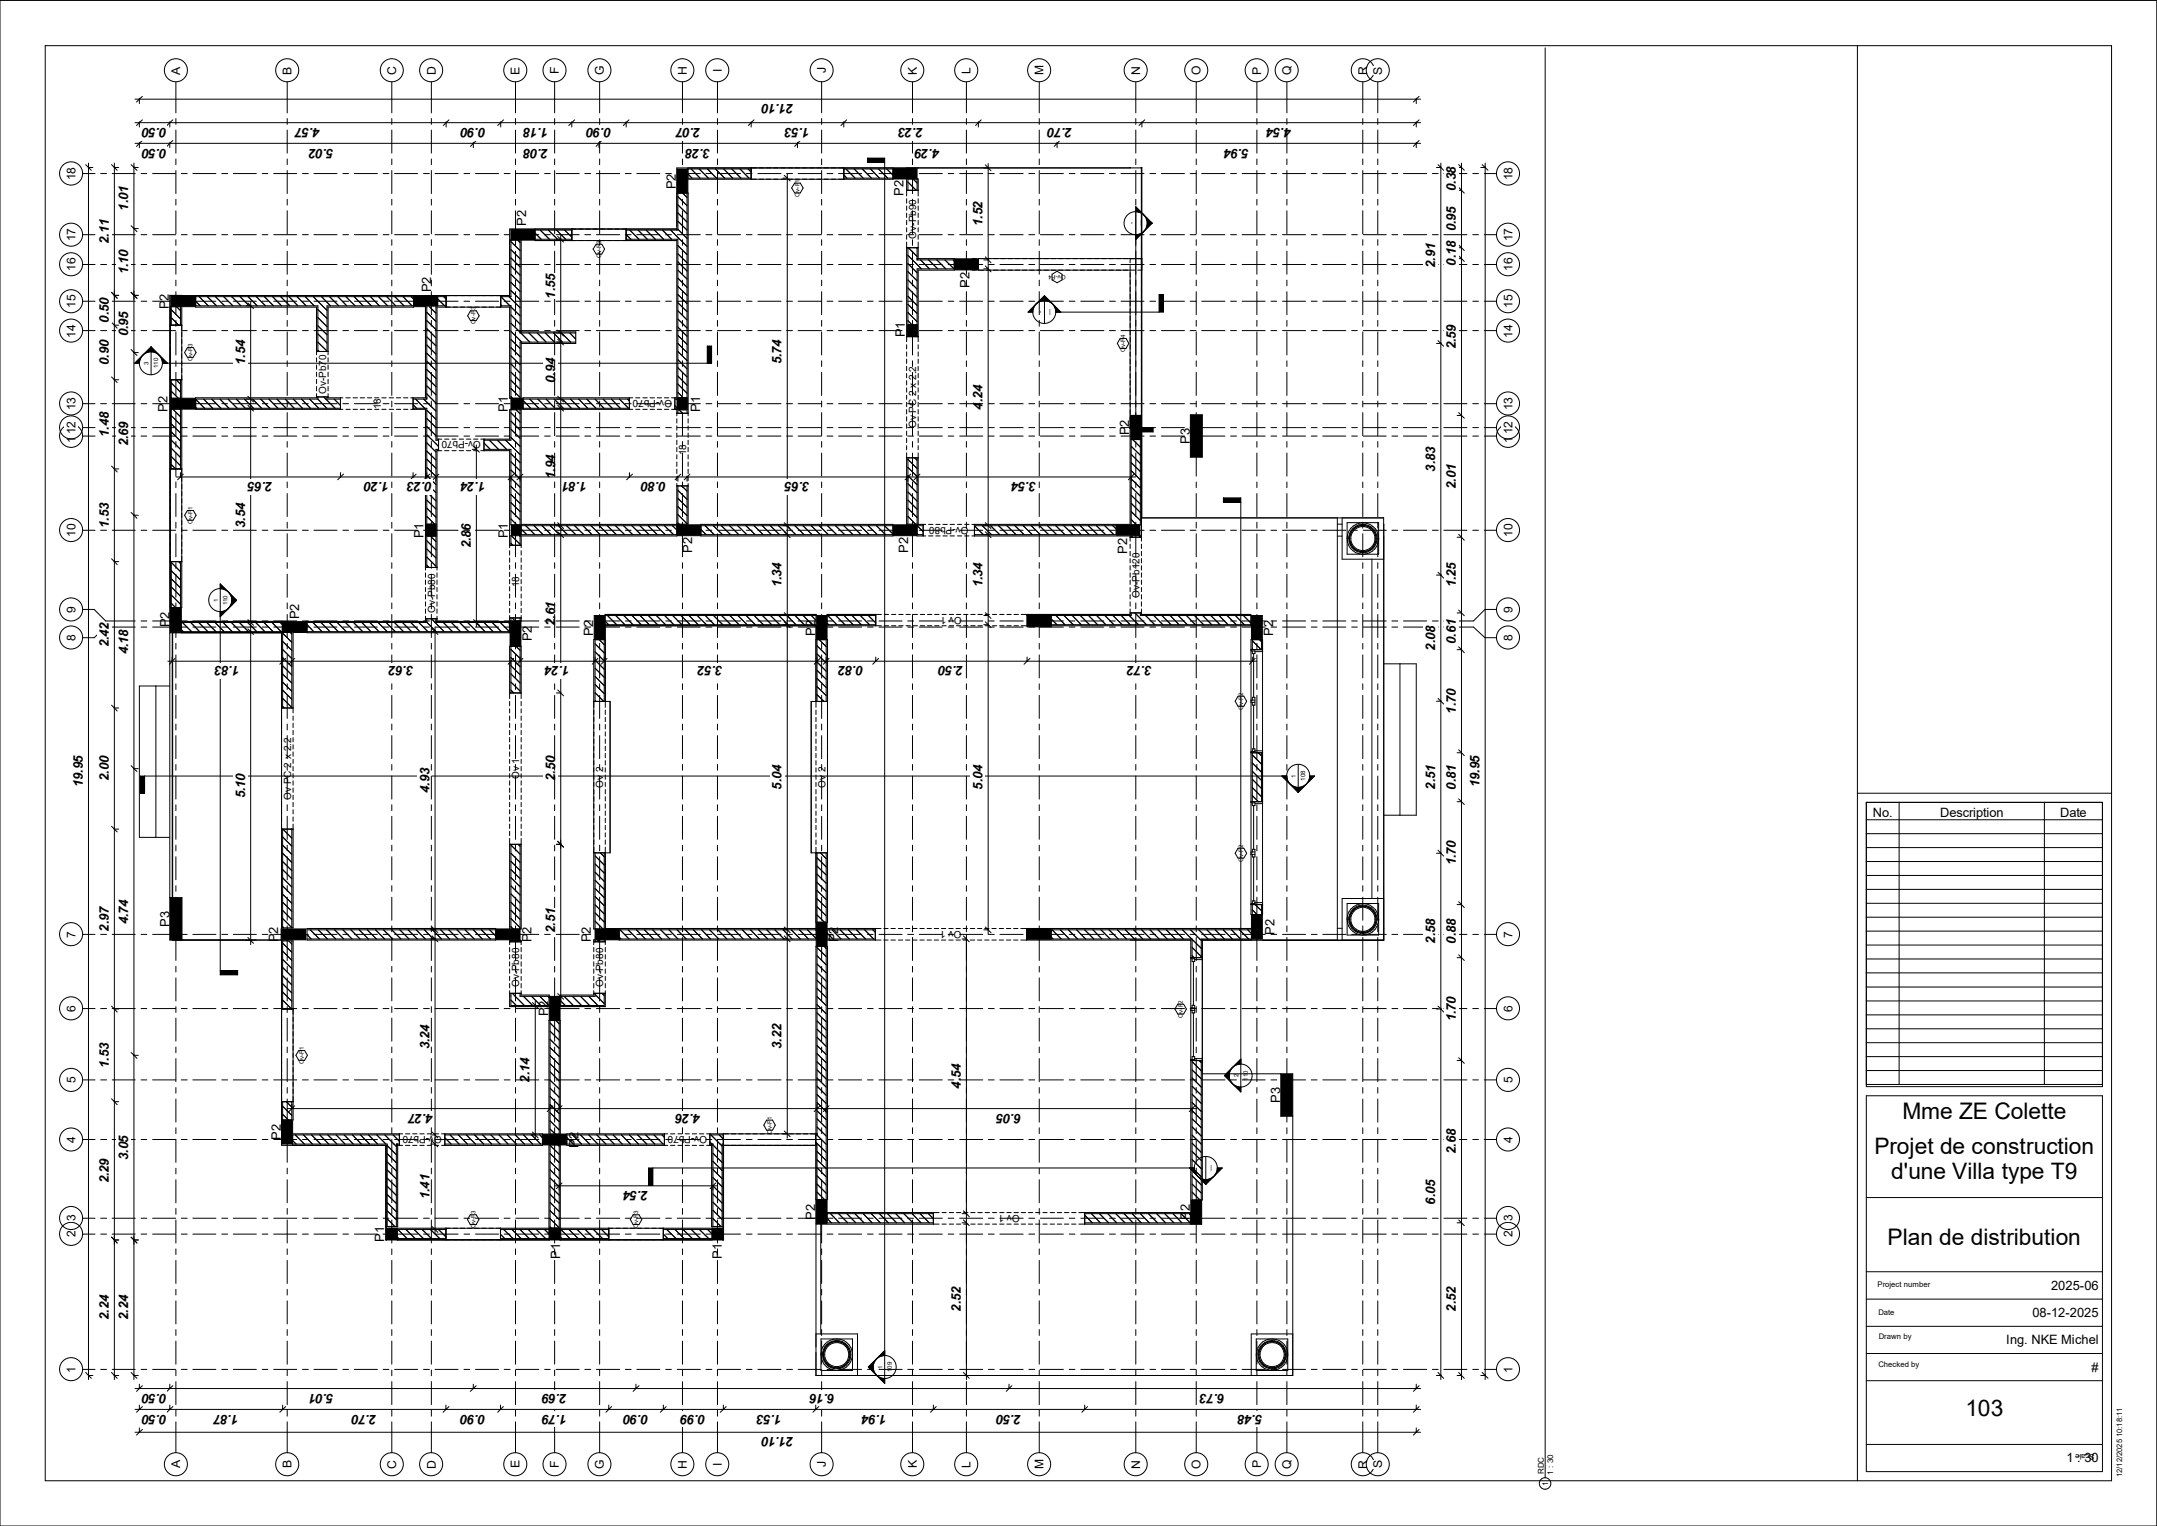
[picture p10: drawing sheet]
<svg xmlns="http://www.w3.org/2000/svg" width="420mm" height="297mm" viewBox="0 0 420 297" stroke-linecap="round" stroke-linejoin="round" font-family="sans-serif">
<defs><g id="words">
<g font-size="4.4">
<text x="370.4" y="217.9">Mme ZE Colette</text>
<text x="365" y="224.6">Projet de construction</text>
<text x="368.3" y="229.5">d'une Villa type T9</text>
<text x="367.5" y="242.3">Plan de distribution</text>
<text x="382.7" y="275.5">103</text>
</g>
<g font-size="2.6">
<text x="154.6" y="20.3" transform="rotate(180 154.6 20.3)">21.10</text>
<text x="32.5" y="28.9" transform="rotate(180 32.5 28.9)">0.50</text>
<text x="32.5" y="24.9" transform="rotate(180 32.5 24.9)">0.50</text>
<text x="62.4" y="24.9" transform="rotate(180 62.4 24.9)">4.57</text>
<text x="65" y="28.9" transform="rotate(180 65 28.9)">5.02</text>
<text x="94.6" y="24.9" transform="rotate(180 94.6 24.9)">0.90</text>
<text x="106.8" y="28.9" transform="rotate(180 106.8 28.9)">2.08</text>
<text x="106.8" y="24.9" transform="rotate(180 106.8 24.9)">1.18</text>
<text x="119" y="24.9" transform="rotate(180 119 24.9)">0.90</text>
<text x="136.5" y="24.9" transform="rotate(180 136.5 24.9)">2.07</text>
<text x="138.3" y="28.9" transform="rotate(180 138.3 28.9)">3.28</text>
<text x="157.7" y="24.9" transform="rotate(180 157.7 24.9)">1.53</text>
<text x="179.8" y="24.9" transform="rotate(180 179.8 24.9)">2.23</text>
<text x="183" y="28.9" transform="rotate(180 183 28.9)">4.29</text>
<text x="208.8" y="24.9" transform="rotate(180 208.8 24.9)">2.70</text>
<text x="243.2" y="28.9" transform="rotate(180 243.2 28.9)">5.94</text>
<text x="251.5" y="24.9" transform="rotate(180 251.5 24.9)">4.54</text>
<text x="25" y="41" transform="rotate(-90 25 41)">1.01</text>
<text x="283.5" y="37.2" transform="rotate(-90 283.5 37.2)">0.38</text>
<text x="21.2" y="47.5" transform="rotate(-90 21.2 47.5)">2.11</text>
<text x="191.3" y="44" transform="rotate(-90 191.3 44)">1.52</text>
<text x="283.5" y="45" transform="rotate(-90 283.5 45)">0.95</text>
<text x="25" y="53.4" transform="rotate(-90 25 53.4)">1.10</text>
<text x="279.4" y="52.1" transform="rotate(-90 279.4 52.1)">2.91</text>
<text x="283.5" y="51.7" transform="rotate(-90 283.5 51.7)">0.18</text>
<text x="108.1" y="58.1" transform="rotate(-90 108.1 58.1)">1.55</text>
<text x="21.2" y="62.8" transform="rotate(-90 21.2 62.8)">0.50</text>
<text x="25" y="65.5" transform="rotate(-90 25 65.5)">0.95</text>
<text x="21.2" y="71" transform="rotate(-90 21.2 71)">0.90</text>
<text x="47.7" y="71" transform="rotate(-90 47.7 71)">1.54</text>
<text x="152.2" y="70.9" transform="rotate(-90 152.2 70.9)">5.74</text>
<text x="283.5" y="68" transform="rotate(-90 283.5 68)">2.59</text>
<text x="108.1" y="74.6" transform="rotate(-90 108.1 74.6)">0.94</text>
<text x="191.3" y="79.7" transform="rotate(-90 191.3 79.7)">4.24</text>
<text x="21.2" y="85" transform="rotate(-90 21.2 85)">1.48</text>
<text x="25" y="86.9" transform="rotate(-90 25 86.9)">2.69</text>
<text x="53.1" y="93.9" transform="rotate(180 53.1 93.9)">2.65</text>
<text x="75.8" y="93.9" transform="rotate(180 75.8 93.9)">1.20</text>
<text x="84.2" y="93.9" transform="rotate(180 84.2 93.9)">0.23</text>
<text x="94.6" y="93.9" transform="rotate(180 94.6 93.9)">1.24</text>
<text x="108.1" y="93.3" transform="rotate(-90 108.1 93.3)">1.94</text>
<text x="114.3" y="93.9" transform="rotate(180 114.3 93.9)">1.81</text>
<text x="129.7" y="93.9" transform="rotate(180 129.7 93.9)">0.80</text>
<text x="157.7" y="93.9" transform="rotate(180 157.7 93.9)">3.65</text>
<text x="201.8" y="93.9" transform="rotate(180 201.8 93.9)">3.54</text>
<text x="279.4" y="91.8" transform="rotate(-90 279.4 91.8)">3.83</text>
<text x="283.5" y="95.1" transform="rotate(-90 283.5 95.1)">2.01</text>
<text x="21.2" y="102.7" transform="rotate(-90 21.2 102.7)">1.53</text>
<text x="47.7" y="102.7" transform="rotate(-90 47.7 102.7)">3.54</text>
<text x="91.7" y="106.7" transform="rotate(-90 91.7 106.7)">2.86</text>
<text x="152.2" y="114.3" transform="rotate(-90 152.2 114.3)">1.34</text>
<text x="191.3" y="114.3" transform="rotate(-90 191.3 114.3)">1.34</text>
<text x="283.5" y="114.3" transform="rotate(-90 283.5 114.3)">1.25</text>
<text x="21.2" y="126" transform="rotate(-90 21.2 126)">2.42</text>
<text x="108.1" y="121.9" transform="rotate(-90 108.1 121.9)">2.61</text>
<text x="283.5" y="125.3" transform="rotate(-90 283.5 125.3)">0.61</text>
<text x="25" y="127.3" transform="rotate(-90 25 127.3)">4.18</text>
<text x="46.7" y="129.7" transform="rotate(180 46.7 129.7)">1.83</text>
<text x="80.6" y="129.7" transform="rotate(180 80.6 129.7)">3.62</text>
<text x="111" y="129.7" transform="rotate(180 111 129.7)">1.24</text>
<text x="140.8" y="129.7" transform="rotate(180 140.8 129.7)">3.52</text>
<text x="168.1" y="129.7" transform="rotate(180 168.1 129.7)">0.82</text>
<text x="187.6" y="129.7" transform="rotate(180 187.6 129.7)">2.50</text>
<text x="224.3" y="129.7" transform="rotate(180 224.3 129.7)">3.72</text>
<text x="279.4" y="126.6" transform="rotate(-90 279.4 126.6)">2.08</text>
<text x="283.5" y="138.9" transform="rotate(-90 283.5 138.9)">1.70</text>
<text x="16.1" y="153.2" transform="rotate(-90 16.1 153.2)">19.95</text>
<text x="21.2" y="152" transform="rotate(-90 21.2 152)">2.00</text>
<text x="47.7" y="155.4" transform="rotate(-90 47.7 155.4)">5.10</text>
<text x="83.6" y="154.3" transform="rotate(-90 83.6 154.3)">4.93</text>
<text x="108.1" y="152" transform="rotate(-90 108.1 152)">2.50</text>
<text x="152.2" y="153.7" transform="rotate(-90 152.2 153.7)">5.04</text>
<text x="191.3" y="153.7" transform="rotate(-90 191.3 153.7)">5.04</text>
<text x="279.4" y="153.7" transform="rotate(-90 279.4 153.7)">2.51</text>
<text x="283.5" y="153.7" transform="rotate(-90 283.5 153.7)">0.81</text>
<text x="288.1" y="153.2" transform="rotate(-90 288.1 153.2)">19.95</text>
<text x="283.5" y="168.4" transform="rotate(-90 283.5 168.4)">1.70</text>
<text x="25" y="179.9" transform="rotate(-90 25 179.9)">4.74</text>
<text x="21.2" y="181.3" transform="rotate(-90 21.2 181.3)">2.97</text>
<text x="108.1" y="181.5" transform="rotate(-90 108.1 181.5)">2.51</text>
<text x="279.4" y="183.6" transform="rotate(-90 279.4 183.6)">2.58</text>
<text x="283.5" y="183.6" transform="rotate(-90 283.5 183.6)">0.88</text>
<text x="283.5" y="198.8" transform="rotate(-90 283.5 198.8)">1.70</text>
<text x="21.2" y="207.8" transform="rotate(-90 21.2 207.8)">1.53</text>
<text x="83.6" y="204.2" transform="rotate(-90 83.6 204.2)">3.24</text>
<text x="152.2" y="204.1" transform="rotate(-90 152.2 204.1)">3.22</text>
<text x="103.1" y="210.7" transform="rotate(-90 103.1 210.7)">2.14</text>
<text x="187.1" y="211.9" transform="rotate(-90 187.1 211.9)">4.54</text>
<text x="84.4" y="216.8" transform="rotate(180 84.4 216.8)">4.27</text>
<text x="136.4" y="216.8" transform="rotate(180 136.4 216.8)">4.26</text>
<text x="198.9" y="216.8" transform="rotate(180 198.9 216.8)">6.05</text>
<text x="25" y="225.8" transform="rotate(-90 25 225.8)">3.05</text>
<text x="283.5" y="224.6" transform="rotate(-90 283.5 224.6)">2.68</text>
<text x="21.2" y="230.3" transform="rotate(-90 21.2 230.3)">2.29</text>
<text x="83.6" y="233.4" transform="rotate(-90 83.6 233.4)">1.41</text>
<text x="126.2" y="231.8" transform="rotate(180 126.2 231.8)">2.54</text>
<text x="279.4" y="234.4" transform="rotate(-90 279.4 234.4)">6.05</text>
<text x="21.2" y="256.9" transform="rotate(-90 21.2 256.9)">2.24</text>
<text x="25" y="256.9" transform="rotate(-90 25 256.9)">2.24</text>
<text x="187.1" y="255.3" transform="rotate(-90 187.1 255.3)">2.52</text>
<text x="283.5" y="255.3" transform="rotate(-90 283.5 255.3)">2.52</text>
<text x="32.5" y="271.3" transform="rotate(180 32.5 271.3)">0.50</text>
<text x="32.5" y="275.3" transform="rotate(180 32.5 275.3)">0.50</text>
<text x="46.5" y="275.3" transform="rotate(180 46.5 275.3)">1.87</text>
<text x="65" y="271.3" transform="rotate(180 65 271.3)">5.01</text>
<text x="73.4" y="275.3" transform="rotate(180 73.4 275.3)">2.70</text>
<text x="94.5" y="275.3" transform="rotate(180 94.5 275.3)">0.90</text>
<text x="110.4" y="271.3" transform="rotate(180 110.4 271.3)">2.69</text>
<text x="110.4" y="275.3" transform="rotate(180 110.4 275.3)">1.79</text>
<text x="126.2" y="275.3" transform="rotate(180 126.2 275.3)">0.90</text>
<text x="137.4" y="275.3" transform="rotate(180 137.4 275.3)">0.99</text>
<text x="152.2" y="275.3" transform="rotate(180 152.2 275.3)">1.53</text>
<text x="162.6" y="271.3" transform="rotate(180 162.6 271.3)">6.16</text>
<text x="172.7" y="275.3" transform="rotate(180 172.7 275.3)">1.94</text>
<text x="198.9" y="275.3" transform="rotate(180 198.9 275.3)">2.50</text>
<text x="238.5" y="271.3" transform="rotate(180 238.5 271.3)">6.73</text>
<text x="245.9" y="275.3" transform="rotate(180 245.9 275.3)">5.48</text>
<text x="154.6" y="279.8" transform="rotate(180 154.6 279.8)">21.10</text>
</g>
<g font-size="2.5">
<text x="131.6" y="36.8" transform="rotate(-90 131.6 36.8)">P2</text>
<text x="175.9" y="38.1" transform="rotate(-90 175.9 38.1)">P2</text>
<text x="102.4" y="44" transform="rotate(-90 102.4 44)">P2</text>
<text x="84" y="56.9" transform="rotate(-90 84 56.9)">P2</text>
<text x="188.8" y="56.1" transform="rotate(-90 188.8 56.1)">P2</text>
<text x="32.9" y="60.2" transform="rotate(-90 32.9 60.2)">P2</text>
<text x="176.2" y="65.7" transform="rotate(-90 176.2 65.7)">P1</text>
<text x="32.6" y="80.1" transform="rotate(-90 32.6 80.1)">P2</text>
<text x="98.9" y="80.1" transform="rotate(-90 98.9 80.1)">P1</text>
<text x="136.3" y="80.1" transform="rotate(-90 136.3 80.1)">P1</text>
<text x="219.9" y="84.8" transform="rotate(-90 219.9 84.8)">P2</text>
<text x="231.6" y="86.4" transform="rotate(-90 231.6 86.4)">P3</text>
<text x="82.5" y="104.7" transform="rotate(-90 82.5 104.7)">P1</text>
<text x="98.9" y="104.7" transform="rotate(-90 98.9 104.7)">P1</text>
<text x="134.7" y="107.6" transform="rotate(-90 134.7 107.6)">P2</text>
<text x="176.8" y="107.6" transform="rotate(-90 176.8 107.6)">P2</text>
<text x="219.5" y="107.8" transform="rotate(-90 219.5 107.8)">P2</text>
<text x="33" y="122.1" transform="rotate(-90 33 122.1)">P2</text>
<text x="58.3" y="120.5" transform="rotate(-90 58.3 120.5)">P2</text>
<text x="103.5" y="124.8" transform="rotate(-90 103.5 124.8)">P2</text>
<text x="115.5" y="123.7" transform="rotate(-90 115.5 123.7)">P2</text>
<text x="158.7" y="123.7" transform="rotate(-90 158.7 123.7)">P2</text>
<text x="247.9" y="123.7" transform="rotate(-90 247.9 123.7)">P2</text>
<text x="364.7" y="159.1">No.</text>
<text x="377.8" y="159.1">Description</text>
<text x="401.1" y="159.1">Date</text>
<text x="33" y="180.4" transform="rotate(-90 33 180.4)">P3</text>
<text x="54.2" y="183.4" transform="rotate(-90 54.2 183.4)">P2</text>
<text x="103.5" y="183.4" transform="rotate(-90 103.5 183.4)">P2</text>
<text x="115.1" y="183.4" transform="rotate(-90 115.1 183.4)">P2</text>
<text x="163.2" y="183.4" transform="rotate(-90 163.2 183.4)">P2</text>
<text x="248.2" y="181.9" transform="rotate(-90 248.2 181.9)">P2</text>
<text x="106.7" y="197.8" transform="rotate(-90 106.7 197.8)">P2</text>
<text x="249.3" y="214.7" transform="rotate(-90 249.3 214.7)">P3</text>
<text x="54.7" y="221.9" transform="rotate(-90 54.7 221.9)">P2</text>
<text x="112.6" y="223.4" transform="rotate(-90 112.6 223.4)">P2</text>
<text x="158.7" y="237.4" transform="rotate(-90 158.7 237.4)">P2</text>
<text x="231.6" y="237.4" transform="rotate(-90 231.6 237.4)">P2</text>
<text x="74.8" y="241.7" transform="rotate(-90 74.8 241.7)">P1</text>
<text x="109.1" y="245" transform="rotate(-90 109.1 245)">P1</text>
<text x="140.5" y="245" transform="rotate(-90 140.5 245)">P1</text>
<text x="399.4" y="251">2025-06</text>
<text x="395.7" y="256.3">08-12-2025</text>
<text x="390.6" y="261.6">Ing. NKE Michel</text>
<text x="407.3" y="267">#</text>
<text x="402.3" y="284.6">1 : 30</text>
</g>
<g font-size="2.3">
<text x="35.1" y="14.5" transform="rotate(-90 35.1 14.5)">A</text>
<text x="56.8" y="14.5" transform="rotate(-90 56.8 14.5)">B</text>
<text x="77.1" y="14.6" transform="rotate(-90 77.1 14.6)">C</text>
<text x="84.8" y="14.6" transform="rotate(-90 84.8 14.6)">D</text>
<text x="101.2" y="14.5" transform="rotate(-90 101.2 14.5)">E</text>
<text x="108.8" y="14.4" transform="rotate(-90 108.8 14.4)">F</text>
<text x="117.6" y="14.7" transform="rotate(-90 117.6 14.7)">G</text>
<text x="133.7" y="14.6" transform="rotate(-90 133.7 14.6)">H</text>
<text x="140.5" y="14" transform="rotate(-90 140.5 14)">I</text>
<text x="160.8" y="14.3" transform="rotate(-90 160.8 14.3)">J</text>
<text x="178.5" y="14.5" transform="rotate(-90 178.5 14.5)">K</text>
<text x="189" y="14.4" transform="rotate(-90 189 14.4)">L</text>
<text x="203.2" y="14.7" transform="rotate(-90 203.2 14.7)">M</text>
<text x="222" y="14.6" transform="rotate(-90 222 14.6)">N</text>
<text x="233.8" y="14.7" transform="rotate(-90 233.8 14.7)">O</text>
<text x="245.5" y="14.5" transform="rotate(-90 245.5 14.5)">P</text>
<text x="251.4" y="14.7" transform="rotate(-90 251.4 14.7)">Q</text>
<text x="266.2" y="14.6" transform="rotate(-90 266.2 14.6)">R</text>
<text x="269.1" y="14.5" transform="rotate(-90 269.1 14.5)">S</text>
<text x="14.7" y="35.1" transform="rotate(-90 14.7 35.1)">18</text>
<text x="294.5" y="35.1" transform="rotate(-90 294.5 35.1)">18</text>
<text x="14.7" y="47" transform="rotate(-90 14.7 47)">17</text>
<text x="294.5" y="47" transform="rotate(-90 294.5 47)">17</text>
<text x="14.7" y="52.8" transform="rotate(-90 14.7 52.8)">16</text>
<text x="294.5" y="52.8" transform="rotate(-90 294.5 52.8)">16</text>
<text x="14.7" y="60" transform="rotate(-90 14.7 60)">15</text>
<text x="294.5" y="60" transform="rotate(-90 294.5 60)">15</text>
<text x="14.7" y="65.7" transform="rotate(-90 14.7 65.7)">14</text>
<text x="294.5" y="65.7" transform="rotate(-90 294.5 65.7)">14</text>
<text x="14.7" y="79.9" transform="rotate(-90 14.7 79.9)">13</text>
<text x="294.5" y="79.9" transform="rotate(-90 294.5 79.9)">13</text>
<text x="14.7" y="86.2" transform="rotate(-90 14.7 86.2)">11</text>
<text x="14.7" y="84.5" transform="rotate(-90 14.7 84.5)">12</text>
<text x="294.5" y="86.2" transform="rotate(-90 294.5 86.2)">11</text>
<text x="294.5" y="84.5" transform="rotate(-90 294.5 84.5)">12</text>
<text x="14.7" y="104.5" transform="rotate(-90 14.7 104.5)">10</text>
<text x="294.5" y="104.5" transform="rotate(-90 294.5 104.5)">10</text>
<text x="14.7" y="119.3" transform="rotate(-90 14.7 119.3)">9</text>
<text x="294.5" y="119.3" transform="rotate(-90 294.5 119.3)">9</text>
<text x="14.7" y="124.8" transform="rotate(-90 14.7 124.8)">8</text>
<text x="294.5" y="124.8" transform="rotate(-90 294.5 124.8)">8</text>
<text x="14.7" y="182.5" transform="rotate(-90 14.7 182.5)">7</text>
<text x="294.5" y="182.5" transform="rotate(-90 294.5 182.5)">7</text>
<text x="14.7" y="196.9" transform="rotate(-90 14.7 196.9)">6</text>
<text x="294.5" y="196.9" transform="rotate(-90 294.5 196.9)">6</text>
<text x="14.7" y="210.9" transform="rotate(-90 14.7 210.9)">5</text>
<text x="294.5" y="210.9" transform="rotate(-90 294.5 210.9)">5</text>
<text x="14.7" y="222.5" transform="rotate(-90 14.7 222.5)">4</text>
<text x="294.5" y="222.5" transform="rotate(-90 294.5 222.5)">4</text>
<text x="14.7" y="237.7" transform="rotate(-90 14.7 237.7)">3</text>
<text x="294.5" y="237.7" transform="rotate(-90 294.5 237.7)">3</text>
<text x="14.7" y="240.8" transform="rotate(-90 14.7 240.8)">2</text>
<text x="294.5" y="240.8" transform="rotate(-90 294.5 240.8)">2</text>
<text x="14.7" y="267.2" transform="rotate(-90 14.7 267.2)">1</text>
<text x="294.5" y="267.2" transform="rotate(-90 294.5 267.2)">1</text>
<text x="35.1" y="285.8" transform="rotate(-90 35.1 285.8)">A</text>
<text x="56.8" y="285.8" transform="rotate(-90 56.8 285.8)">B</text>
<text x="77.1" y="285.9" transform="rotate(-90 77.1 285.9)">C</text>
<text x="84.8" y="285.9" transform="rotate(-90 84.8 285.9)">D</text>
<text x="101.2" y="285.8" transform="rotate(-90 101.2 285.8)">E</text>
<text x="108.8" y="285.7" transform="rotate(-90 108.8 285.7)">F</text>
<text x="117.6" y="285.9" transform="rotate(-90 117.6 285.9)">G</text>
<text x="133.7" y="285.9" transform="rotate(-90 133.7 285.9)">H</text>
<text x="140.5" y="285.3" transform="rotate(-90 140.5 285.3)">I</text>
<text x="160.8" y="285.6" transform="rotate(-90 160.8 285.6)">J</text>
<text x="178.5" y="285.8" transform="rotate(-90 178.5 285.8)">K</text>
<text x="189" y="285.7" transform="rotate(-90 189 285.7)">L</text>
<text x="203.2" y="286" transform="rotate(-90 203.2 286)">M</text>
<text x="222" y="285.9" transform="rotate(-90 222 285.9)">N</text>
<text x="233.8" y="285.9" transform="rotate(-90 233.8 285.9)">O</text>
<text x="245.5" y="285.8" transform="rotate(-90 245.5 285.8)">P</text>
<text x="251.4" y="285.9" transform="rotate(-90 251.4 285.9)">Q</text>
<text x="266.2" y="285.9" transform="rotate(-90 266.2 285.9)">R</text>
<text x="269.1" y="285.8" transform="rotate(-90 269.1 285.8)">S</text>
</g>
<g font-size="1.9">
<text x="178.4" y="46.4" transform="rotate(-90 178.4 46.4)">Ov-Pb90</text>
<text x="63.5" y="76.7" transform="rotate(-90 63.5 76.7)">Ov-Pb70</text>
<text x="130.8" y="77.8" transform="rotate(180 130.8 77.8)">Ov-Pb70</text>
<text x="74.1" y="79.7" transform="rotate(-90 74.1 79.7)">18</text>
<text x="178.4" y="83.4" transform="rotate(-90 178.4 83.4)">Ov PC 2 x 2.2</text>
<text x="93.6" y="85.9" transform="rotate(180 93.6 85.9)">Ov-Pb70</text>
<text x="133.6" y="88.6" transform="rotate(-90 133.6 88.6)">18</text>
<text x="188.6" y="102.5" transform="rotate(180 188.6 102.5)">Ov-Pb80</text>
<text x="84.7" y="119.3" transform="rotate(-90 84.7 119.3)">Ov-Pb80</text>
<text x="101.1" y="114.3" transform="rotate(-90 101.1 114.3)">18</text>
<text x="221.9" y="116.3" transform="rotate(-90 221.9 116.3)">Ov-Pb120</text>
<text x="187.3" y="120" transform="rotate(180 187.3 120)">Ov 1</text>
<text x="56.7" y="155.7" transform="rotate(-90 56.7 155.7)">Ov PC 2 x 2.2</text>
<text x="101.1" y="151.6" transform="rotate(-90 101.1 151.6)">Ov 1</text>
<text x="117.5" y="153.3" transform="rotate(-90 117.5 153.3)">Ov 2</text>
<text x="160.7" y="153.3" transform="rotate(-90 160.7 153.3)">Ov 2</text>
<text x="187.2" y="181.1" transform="rotate(180 187.2 181.1)">Ov 1</text>
<text x="101.1" y="192.1" transform="rotate(-90 101.1 192.1)">Ov-Pb80</text>
<text x="117.5" y="192.1" transform="rotate(-90 117.5 192.1)">Ov-Pb80</text>
<text x="86" y="221.1" transform="rotate(180 86 221.1)">Ov-Pb70</text>
<text x="137.7" y="221.1" transform="rotate(180 137.7 221.1)">Ov-Pb70</text>
<text x="198.5" y="236.4" transform="rotate(180 198.5 236.4)">Ov 1</text>
</g>
<g font-size="1.6">
<text x="300.6" y="286.9" transform="rotate(-90 300.6 286.9)">RDC</text>
<text x="302.4" y="287" transform="rotate(-90 302.4 287)">1 : 30</text>
<text x="301.4" y="289.1" transform="rotate(-90 301.4 289.1)">1</text>
</g>
<g font-size="1.5">
<text x="365.6" y="250.6">Project number</text>
<text x="365.7" y="255.9">Date</text>
<text x="365.8" y="260.6">Drawn by</text>
<text x="365.7" y="266">Checked by</text>
<text x="407.8" y="282.9" transform="rotate(180 407.8 282.9)">Scale</text>
<text x="413.2" y="287.5" transform="rotate(-90 413.2 287.5)">12/12/2025 10:18:11</text>
</g>
<g font-size="1.2">
<text x="155.7" y="38.3" transform="rotate(-90 155.7 38.3)">Ov-F1</text>
<text x="220.7" y="43.6" transform="rotate(-90 220.7 43.6)">-</text>
<text x="222.5" y="44" transform="rotate(-90 222.5 44)">---</text>
<text x="117" y="50.2" transform="rotate(-90 117 50.2)">Ov-F3</text>
<text x="207.5" y="53.5" transform="rotate(180 207.5 53.5)">Ov-F4</text>
<text x="92.6" y="63.1" transform="rotate(-90 92.6 63.1)">Ov-F3</text>
<text x="202.9" y="60.9" transform="rotate(-90 202.9 60.9)">-</text>
<text x="204.7" y="61.3" transform="rotate(-90 204.7 61.3)">---</text>
<text x="28.9" y="71" transform="rotate(-90 28.9 71)">3</text>
<text x="30.8" y="71.7" transform="rotate(-90 30.8 71.7)">110</text>
<text x="37.5" y="70.3" transform="rotate(-90 37.5 70.3)">Ov-F3</text>
<text x="219.1" y="68.5" transform="rotate(-90 219.1 68.5)">Ov-F4</text>
<text x="37.5" y="102" transform="rotate(-90 37.5 102)">Ov-F1</text>
<text x="42.4" y="117.1" transform="rotate(-90 42.4 117.1)">1</text>
<text x="44.3" y="117.8" transform="rotate(-90 44.3 117.8)">110</text>
<text x="242.1" y="138.2" transform="rotate(-90 242.1 138.2)">Ov-F2</text>
<text x="252.3" y="151.3" transform="rotate(-90 252.3 151.3)">1</text>
<text x="254.2" y="152" transform="rotate(-90 254.2 152)">108</text>
<text x="242.1" y="167.7" transform="rotate(-90 242.1 167.7)">Ov-F2</text>
<text x="230.3" y="198.1" transform="rotate(-90 230.3 198.1)">Ov-F2</text>
<text x="59.2" y="207.1" transform="rotate(-90 59.2 207.1)">Ov-F1</text>
<text x="241.1" y="209.6" transform="rotate(-90 241.1 209.6)">2</text>
<text x="242.9" y="210.3" transform="rotate(-90 242.9 210.3)">110</text>
<text x="150.3" y="220.7" transform="rotate(-90 150.3 220.7)">Ov-F1</text>
<text x="234.3" y="227.5" transform="rotate(-90 234.3 227.5)">-</text>
<text x="236.2" y="227.9" transform="rotate(-90 236.2 227.9)">---</text>
<text x="92.6" y="239.1" transform="rotate(-90 92.6 239.1)">Ov-F3</text>
<text x="124.3" y="239.1" transform="rotate(-90 124.3 239.1)">Ov-F3</text>
<text x="171.8" y="266.4" transform="rotate(-90 171.8 266.4)">1</text>
<text x="173.6" y="267" transform="rotate(-90 173.6 267)">109</text>
</g>
</g></defs>
<path d="M249.4 209h2.3v8.3h-2.3zM231.8 80.7h2.3v8.3h-2.3zM33.1 174.7h2.3v8.3h-2.3z" fill-rule="evenodd" fill="#000"/>
<g fill="#fff">
<path d="M101.3 64.8h10.8v1.8h-10.8z"/>
<path d="M83.1 59.7h1.8v61.5h-1.8z"/>
<path d="M84.9 85.7h14.6v1.8h-14.6z"/>
<path d="M61.9 59.5h1.8v18.2h-1.8z"/>
<path d="M161 236.2h70.8v1.8h-70.8z"/>
</g>
<path d="M105.6 220.7h4.8v2.1h-4.8zM106.9 193.9h2.2v4.7h-2.2zM54.7 180.8h4.8v2.1h-4.8zM54.9 218h2.1v4.7h-2.1zM158.9 233.5h2.1v4.8h-2.1zM96.5 180.8h4.8v2.1h-4.8zM115.9 180.8h4.7v2.1h-4.7zM231.9 233.6h2.1v4.7h-2.1zM158.9 179.5h2.1v4.7h-2.1zM158.9 119.8h2.1v4.7h-2.1zM115.7 119.8h2.1v4.7h-2.1zM99.3 120.9h2.1v4.7h-2.1zM55 121h4.8v2.1h-4.8zM243.7 178h2.1v4.8h-2.1zM243.7 119.8h2.1v4.7h-2.1zM220.1 80.9h2.1v4.7h-2.1zM33.2 118.3h2.1v4.6h-2.1zM33.4 57.6h4.7v2.1h-4.7zM33.4 77.5h4.7v2.1h-4.7zM80.5 57.6h4.7v2.1h-4.7zM99.5 77.5h2.4v2.1h-2.4zM99.5 44.6h4.7v2.1h-4.7zM131.8 102.2h4.7v2.1h-4.7zM185.8 50.4h4.7v2.1h-4.7zM131.8 32.9h2.1v4.7h-2.1zM173.9 102.2h4.7v2.1h-4.7zM75.2 239h2.1v2.3h-2.1zM138.6 239h2.2v2.3h-2.2zM131.8 77.4h2.1v2.4h-2.1zM173.9 32.7h4.7v2.1h-4.7zM99.5 102.2h2v2.1h-2zM82.9 102h2.1v2.4h-2.1zM176.6 63.2h2.1v2.3h-2.1z" fill-rule="evenodd" fill="#000"/>
<g fill="#fff">
<path d="M77.3 239.3h29.6v1.7h-29.6z"/>
<path d="M99.5 193.9h7.4v1.8h-7.4z"/>
<path d="M55 123.1h1.8v57.5h-1.8z"/>
<path d="M55 183.1h1.8v34.9h-1.8z"/>
<path d="M35.3 121.2h19.6v1.7h-19.6z"/>
<path d="M33.4 59.7h1.7v58.6h-1.7z"/>
<path d="M38.1 77.7h45v1.8h-45z"/>
<path d="M99.5 125.8h1.8v55h-1.8z"/>
<path d="M99.5 104.3h1.8v16.5h-1.8z"/>
<path d="M115.9 182.9h1.7v12.8h-1.7z"/>
<path d="M117.8 119.8h41.1v1.8h-41.1z"/>
<path d="M159.1 124.5h1.8v55h-1.8z"/>
</g>
<path d="M159.1 184.2h1.8v49.3h-1.8zM136.5 102.3h37.4v1.8h-37.4zM101.5 102.3h30.3v1.8h-30.3zM99.5 46.7h1.8v30.8h-1.8zM38.1 57.7h42.4v1.8h-42.4z" fill-rule="evenodd" fill="#fff"/>
<path d="M106.9 239h2.2v2.3h-2.2z" fill="#000"/>
<path d="M110.4 220.9h48.7v1.8h-48.7z" fill="#fff"/>
<path d="M217.3 102.2h4.7v2.1h-4.7zM200 119.8h4.7v2.2h-4.7zM200 180.8h4.7v2.1h-4.7z" fill-rule="evenodd" fill="#000"/>
<g fill="none" stroke="#000" stroke-width=".19">
<path d="M132 39.9l1.8 1.7M132 38.3l1.8 1.7M132.9 37.6l.9 .8M133.9 33.9l.8 .8M133.9 32.9v1.8h12.4M133.9 34.9v2.7M134.6 32.9l1.7 1.8M136.1 32.9l1.8 1.8M137.8 32.9l1.7 1.8M139.3 32.9l1.8 1.8M140.9 32.9l1.8 1.8M142.5 32.9l1.8 1.8"/>
<path d="M144.1 32.9l1.7 1.8M145.7 32.9l.6 .6M146.3 32.9h-14.5v4.7M146.3 32.7v2.2h18v-2.2M164.3 34l.6 .7M164.3 32.9h9.6v1.8h-9.6M164.7 32.9l1.8 1.8M166.3 32.9l1.8 1.8M167.9 32.9l1.8 1.8M169.5 32.9l1.7 1.8M171.1 32.9l1.7 1.8M172.7 32.9l1.2 1.2"/>
<path d="M173.9 32.7h4.7v4.3M173.9 34.8h2.6M176.5 38.1v-1.1h2.3v1.1M176.5 38.7v.8M176.8 35.4l1.6 1.6M177.8 34.8l.8 .8M178.6 34.8h-1.8v2.2M178.8 38.7v.8M220 32.6l.1 .1h-88.3v11.4M33.4 59.7v3.6M34.4 59.7l.7 .8M35.4 59.7h2.7"/>
<path d="M35.4 57.5h-2.3v125.5h22.8M38.1 58.7l.9 .8M38.1 57.6h-4.7v2.1h1.7v3.6M38.8 57.7l1.8 1.8M40.4 57.7l1.8 1.8M42 57.7l1.7 1.8M43.6 57.7l1.7 1.8M45.1 57.7l1.8 1.8M46.7 57.7l1.8 1.8M48.3 57.7l1.8 1.8M49.9 57.7l1.8 1.8M51.5 57.7l1.8 1.8"/>
<path d="M53.1 57.7l1.7 1.8M54.7 57.7l1.7 1.8M56.3 57.7l1.7 1.8M57.8 57.7l1.8 1.8M59.4 57.7l1.8 1.8M61 57.7l2.7 2.7M62.6 57.7l1.7 1.8M64.2 57.7l1.8 1.8M65.8 57.7l1.7 1.8M67.4 57.7l1.7 1.8M69 57.7l1.7 1.8M70.5 57.7l1.8 1.8"/>
<path d="M72.1 57.7l1.8 1.8M73.7 57.7l1.8 1.8M75.3 57.7l1.7 1.8M76.9 57.7l1.8 1.8M78.5 57.7l1.7 1.8M80.1 57.7l.4 .5M80.5 59.7h2.3M80.5 57.6h2.3M83.1 59.7v18h-2.7M83.6 59.7l1.3 1.3M84.9 59.7v26h.5M85.2 58.2l1.4 1.3"/>
<path d="M86.4 57.7l.5 .5M86.9 57.7h-1.7v1.8h1.7M86.9 57.5v2.3h10.6v-2.3M97.5 59.3l.2 .2M97.5 59.5h2v20.1h2.4M97.5 57.7l1.8 1.8M99.1 57.7l2.2 2.2M99.5 59.7l1.8 1.8M99.5 56.6l1.8 1.7M99.5 54.9l1.8 1.8M99.5 53.4l1.8 1.7M99.5 51.8l1.8 1.8"/>
<path d="M99.5 50.2l1.8 1.7M99.5 48.6l1.8 1.8M99.5 47l1.8 1.8M99.5 46.7h1.8v18.1h10.8M100.8 46.7l.5 .5M101.5 46.7h2.7M104.2 45.4l1.2 1.2M104.2 44.6h-4.7v13.1h-2M105.2 44.8l1.8 1.8M106.8 44.8l1.7 1.8M108.4 44.8l1.8 1.8M109.9 44.8l1.4 1.3"/>
<path d="M111.3 44.8h-7.1v1.8h7.1M111.3 44.6v2.2h10.6v-2.2M121.9 45.7l1 .9M121.9 44.8h10.1v-7.2h1.8v39.8h-1.8v-30.8h-10.1M122.6 44.8l1.8 1.8M124.2 44.8l1.8 1.8M125.8 44.8l1.8 1.8M127.4 44.8l1.8 1.8M129 44.8l1.8 1.8M130.6 44.8l3.2 3.2M131.8 44.6h-32.6v12.9h-66.1v65.6h21.7v57.7M132 43.1l1.8 1.7"/>
<path d="M132 58.9l1.8 1.8M132 57.3l1.8 1.8M132 55.8l1.8 1.7M132 54.1l1.8 1.8M132 52.6l1.8 1.7M132 51l1.8 1.7M132 49.4l1.8 1.7M132 47.8l1.8 1.8M132 44.6l1.8 1.8M132 41.4l1.8 1.8M176.5 40.1v.8M176.5 41.5v.8"/>
<path d="M176.5 42.9v.8M176.5 44.3v.8M176.5 45.7v.9M176.5 47.1v1.1h2.3v-1.1M176.8 49.7l2.6 2.6M176.8 59.2l1.8 1.8M176.8 57.7l1.8 1.7M176.8 56l1.8 1.8M176.8 54.5l1.8 1.8M176.8 52.9l1.8 1.8M176.8 51.3l1.8 1.8M176.8 48.2v15h1.8v-10.9h7.2v-1.7h-7.2v-2.4"/>
<path d="M176.9 48.2l1.7 1.7M178.5 48.2l.1 .1M178.6 50.3h.2M178.8 40.1v.8M178.8 41.5v.8M178.8 42.9v.8M178.8 44.3v.8M178.8 45.7v.9M179.2 50.6l1.8 1.7M180.8 50.6l1.8 1.7M182.4 50.6l1.7 1.7M184 50.6l1.8 1.7"/>
<path d="M185.6 50.6l.2 .2M185.8 52.5h4.7M185.8 50.4h4.7M190.1 50.3h-.8v2.3h.8M220 50.3v.8M220 51.7v31.7h2.2M220.1 52.6h.9M221.5 52.6h.8M222.3 50.3h-31.8v2.3h29.5M33.1 63.3h2.3v10.6h-2.3M33.4 79.3v.1M33.4 77.7v.1"/>
<path d="M33.4 76.2l1.3 1.3M33.4 74.5l1.7 1.8M33.4 61.8l1.4 1.5M33.4 60.3l1.7 1.8M33.4 73.9v17.4M33.7 79.6l1.4 1.5M34.3 73.9l.8 .9M35.1 73.9v3.6h-1.7v2.1h1.7v11.7M35.4 79.6h2.7M35.4 77.5h2.7M38.1 79.3l.2 .2M38.1 77.7l1.7 1.8"/>
<path d="M39.7 77.7l1.7 1.8M41.2 77.7l1.8 1.8M42.8 77.7l1.8 1.8M44.4 77.7l1.8 1.8M46 77.7l1.8 1.8M47.6 77.7l1.8 1.8M49.2 77.7l1.7 1.8M50.8 77.7l1.7 1.8M52.4 77.7l1.7 1.8M53.9 77.7l1.8 1.8M55.5 77.7l1.8 1.8M57.1 77.7l1.8 1.8"/>
<path d="M58.7 77.7l1.8 1.8M60.3 77.7l1.8 1.8M61.6 76.6v.7h2.3v-.7M61.6 69v-.6h2.3v.6M61.6 69.6v.8M61.6 71v.9M61.6 72.4v.9M61.6 73.8v.9M61.6 75.2v.9M61.9 65l1.8 1.8M61.9 68.2l.2 .2M61.9 66.6l1.8 1.7"/>
<path d="M61.9 63.4l1.8 1.8M61.9 61.8l1.8 1.8M61.9 60.2l1.8 1.8M61.9 77.7l1.7 1.8M61.9 68.4v-8.9h-23.8v-1.8h42.4v1.8h-16.8v8.9M61.9 77.7h-23.8v1.8h28.2M61.9 77.3v.4M63 77.3l2.2 2.2M63.7 77.3v.4h2.6M63.9 69.6v.8M63.9 71v.9M63.9 72.4v.9"/>
<path d="M63.9 73.8v.9M63.9 75.2v.9M65.1 77.7l1.2 1.2M66.8 77.4h-.5v2.3h.5M67.4 77.4h.8M67.4 79.7h.8M68.7 77.4h.9M68.7 79.7h.9M70.1 77.4h.9M70.1 79.7h.9M71.5 77.4h.9M71.5 79.7h.9"/>
<path d="M72.9 77.4h.9M72.9 79.7h.9M74.3 77.4h.9M74.3 79.7h.9M75.8 77.4h.8M75.8 79.7h.8M77.2 77.4h.8M77.2 79.7h.8M78.6 77.4h.8M78.6 79.7h.8M80 77.4h.4v2.3h-.4M80.4 78.8l.7 .7"/>
<path d="M80.4 79.5h2.7v22.5h1.8v-14.5h.5M80.9 77.7l1.8 1.8M82.5 77.7l2.4 2.3M82.8 77.4h.3M83.1 76.7l1.8 1.7M83.1 73.5l1.8 1.8M83.1 79.8l1.8 1.8M83.1 75.1l1.8 1.7M83.1 71.9l1.8 1.8M83.1 70.3l1.8 1.8M83.1 68.7l1.8 1.8M83.1 67.1l1.8 1.8"/>
<path d="M83.1 65.6l1.8 1.7M83.1 64l1.8 1.7M83.1 62.4l1.8 1.7M83.1 60.8l1.8 1.8M99.5 70.8l1.8 1.8M99.5 61.3l1.8 1.8M99.5 64.5l2.1 2.1M99.5 75.6l1.8 1.7M99.5 72.4l1.8 1.8M99.5 69.3l1.8 1.7M99.5 77.2l.3 .3M99.5 74l1.8 1.8"/>
<path d="M99.5 67.6l1.8 1.8M99.5 66.1l1.8 1.7M99.5 62.9l1.8 1.7M99.5 79.8v5.9h-5.3M100.5 79.8l.8 .7M101.3 79.8v22.4h-1.8v-14.7h-5.3M101.3 64.6h.2M101.4 64.8l1.8 1.8M101.5 77.5h.4M101.9 77.9l1.4 1.6M103 64.8l1.8 1.8M103.2 77.7l1.7 1.8"/>
<path d="M104.6 64.8l1.7 1.8M104.7 77.7l1.8 1.8M106.2 64.8l1.7 1.8M106.3 77.7l1.8 1.8M107.8 64.8l1.7 1.8M107.9 77.7l1.8 1.8M109.3 64.8l1.8 1.8M109.5 77.7l1.8 1.8M111 64.8l1.1 1.2M111.1 77.7l1.8 1.8M112.1 66.6h-10.8v10.9h-1.8M112.7 77.7l1.7 1.8"/>
<path d="M114.3 77.7l1.7 1.8M115.9 77.7l1.7 1.8M117.4 77.7l1.8 1.8M119 77.7l1.8 1.8M120.6 77.7l1.8 1.8M122.2 77.7l.4 .4M122.6 77.7h-20.7v1.8h20.7M123.2 77.4h-.6v2.3h.6M123.8 77.4h.8M123.8 79.7h.8M125.2 77.4h.8M125.2 79.7h.8"/>
<path d="M126.6 77.4h.8M126.6 79.7h.8M128 77.4h.8M128 79.7h.8M129.4 77.4h.8M129.4 79.7h.8M130.8 77.4h.6v2.3h-.6M131.4 79l.4 .4M131.4 77.7h.4v1.8h-.4M131.7 77.7l.1 .1M132 76.4l1 1M132 74.8l1.8 1.7"/>
<path d="M132 73.2l1.8 1.8M132 71.6l1.8 1.8M132 70l1.8 1.8M132 68.4l1.8 1.8M132 66.8l1.8 1.8M132 65.3l1.8 1.7M132 63.7l1.8 1.7M132 62.1l1.8 1.7M132 60.5l1.8 1.8M132.2 79.8l.7 .6M176.5 66.5v-1h2.3v1M176.5 67.1v.8"/>
<path d="M176.5 68.5v.8M176.5 69.9v.8M176.5 71.3v.8M176.5 72.7v.8M176.5 74.1v.8M176.5 75.5v.8M176.5 76.9v.8M176.5 78.3v.9M176.5 79.7v.9M176.8 62.4l.7 .8M176.8 60.8l1.8 1.8M178.8 67.1v.8"/>
<path d="M178.8 68.5v.8M178.8 69.9v.8M178.8 71.3v.8M178.8 72.7v.8M178.8 74.1v.8M178.8 75.5v.8M178.8 76.9v.8M178.8 78.3v.9M178.8 79.7v.9M33.1 91.3h2.3v18h-2.3M33.4 90.4l.8 .9M33.4 88.9l1.7 1.7"/>
<path d="M33.4 87.2l1.7 1.8M33.4 85.7l1.7 1.8M33.4 84.1l1.7 1.8M33.4 82.5l1.7 1.8M33.4 80.9l1.7 1.8M83.1 98.9l1.8 1.8M83.1 97.3l1.8 1.8M83.1 95.7l1.8 1.8M83.1 94.1l1.8 1.8M83.1 92.5l1.8 1.8M83.1 91l1.8 1.7M83.1 89.4l1.8 1.7"/>
<path d="M83.1 87.8l1.8 1.7M83.1 86.2l1.8 1.8M83.1 84.6l2.3 2.3M83.1 83l1.8 1.8M83.1 81.4l1.8 1.8M86 85.5h-.6v2.2h.6M86.6 87.7h.8M86.6 85.5h.8M88 87.7h.8M88 85.5h.8M89.4 87.7h.9M89.4 85.5h.9"/>
<path d="M90.8 87.7h.9M90.8 85.5h.9M92.2 87.7h.8M92.2 85.5h.8M93.6 85.5h.6v2.2h-.6M94.2 86.2l1.3 1.3M95.3 85.7l1.8 1.8M96.9 85.7l1.7 1.8M98.5 85.7l2.8 2.8M99.5 99.4l1.8 1.8M99.5 97.8l1.8 1.8M99.5 96.2l1.8 1.8"/>
<path d="M99.5 94.7l1.8 1.7M99.5 93l1.8 1.8M99.5 91.5l1.8 1.7M99.5 89.9l1.8 1.8M99.5 88.3l1.8 1.7M99.5 85.1l1.8 1.8M99.5 83.5l1.8 1.8M99.5 82l1.8 1.7M99.5 80.3l1.8 1.8M131.8 80.9v-.5h2.2v.5M131.8 81.5v.8M131.8 82.9v.8"/>
<path d="M131.8 84.3v.8M131.8 85.7v.8M131.8 87.1v.8M131.8 88.5v.8M131.8 89.9v.9M131.8 91.3v.9M131.8 92.7v.9M131.8 94.1v.5h2.2v-.5M132 98.6l1.8 1.8M132 97l1.8 1.8M132 95.4l1.8 1.8M132 80.4v-.6h1.8v.6"/>
<path d="M132 94.6v7.4M132.8 94.6l1 1M133.8 94.6v7.4M134 81.5v.8M134 82.9v.8M134 84.3v.8M134 85.7v.8M134 87.1v.8M134 88.5v.8M134 89.9v.9M134 91.3v.9M134 92.7v.9"/>
<path d="M176.5 81.1v.9M176.5 82.5v.9M176.5 83.9v.9M176.5 85.3v.8M176.5 86.7v.8M176.5 88.1v1h2.3v-1M176.8 98.9l1.8 1.8M176.8 97.3l1.8 1.8M176.8 95.8l1.8 1.7M176.8 94.1l1.8 1.8M176.8 92.6l1.8 1.8M176.8 91l1.8 1.8"/>
<path d="M176.8 89.4l1.8 1.8M176.8 89.1v12.9M178.1 89.1l.5 .5M178.6 89.1v12.9M178.8 81.1v.9M178.8 82.5v.9M178.8 83.9v.9M178.8 85.3v.8M178.8 86.7v.8M220.1 80.9h2.1v2.5M220.3 99.6l1.7 1.7M220.3 98l1.7 1.7"/>
<path d="M220.3 96.4l1.7 1.7M220.3 94.8l1.7 1.8M220.3 93.2l1.7 1.8M220.3 91.6l1.7 1.8M220.3 90l1.7 1.8M220.3 88.4l1.7 1.8M220.3 86.9l1.7 1.7M220.3 85.6h1.7v16.6h-1.7zM220.6 85.6l1.4 1.4M231.8 80.7h2.3v8.3h-2.3zM33.2 118.3v4.6h21.7M33.4 115.8l1.7 1.8"/>
<path d="M33.4 114.3l1.7 1.7M33.4 112.6l1.7 1.8M33.4 111.1l1.7 1.8M33.4 109.5l1.7 1.8M33.4 117.4l.8 .9M33.4 109.3v9h1.7v-9M34.8 109.3l.3 .4M35.3 118.3v2.6M42.9 113.7v76h3.4v-.8h-3.4M42.9 113.7l3.2 3.1M42.9 113.7l1.5 1.4-1-.5h-.5M44.4 118.5l-.5 .3-1 .3"/>
<path d="M45.2 116.8l-.1-.6-.6-1 1.6 1.6M45.2 116.8h.9M45.2 116.8l-.1 .6-.6 1M46.1 116.8l-3.2 3.2M82.8 111v-.6h2.3v.6M82.8 119.9v.5h2.3v-.5M82.8 111.5v.9M82.8 112.9v.8M82.8 114.3v.8M82.8 115.7v.9M82.8 117.1v.9M82.8 118.5v.9"/>
<path d="M83.1 100.5l1.5 1.5M83.1 108.4l1.8 1.8M83.1 110l.4 .4M83.1 106.8l1.8 1.8M83.1 105.2l1.8 1.8M83.1 110.4v-6h1.8v6M83.8 104.4l1.1 1M85.1 111.5v.9M85.1 112.9v.8M85.1 114.3v.8M85.1 115.7v.9M85.1 117.1v.9"/>
<path d="M85.1 118.5v.9M99.2 106.6v-.5h2.3v.5M99.2 107.2v.8M99.2 108.6v.8M99.2 110v.8M99.2 111.4v.8M99.2 112.8v.8M99.2 114.2v.8M99.2 115.6v.8M99.2 117v.9M99.2 118.4v.9M99.2 119.8v.5h2.3v-.5"/>
<path d="M99.5 101l1.1 1.2M99.5 105.7l.4 .4M99.5 106.1v-1.8h1.8v1.8M99.6 104.3l1.7 1.6M101.1 104.3l.2 .1M101.5 103l1.1 1.1M101.5 102.3h30.3v1.8h-30.3zM101.5 107.2v.8M101.5 108.6v.8M101.5 110v.8M101.5 111.4v.8M101.5 112.8v.8"/>
<path d="M101.5 114.2v.8M101.5 115.6v.8M101.5 117v.9M101.5 118.4v.9M102.4 102.3l1.7 1.8M104 102.3l1.7 1.8M105.5 102.3l1.8 1.8M107.1 102.3l1.8 1.8M108.7 102.3l1.8 1.8M110.3 102.3l1.8 1.8M111.9 102.3l1.8 1.8M113.5 102.3l1.8 1.8"/>
<path d="M115.1 102.3l1.7 1.8M116.7 102.3l1.7 1.8M117.8 119.8v1.8h41.1v-1.8M118.2 102.3l1.8 1.8M118.3 119.8l1.8 1.8M119.8 102.3l1.8 1.8M119.9 119.8l1.8 1.8M121.4 102.3l1.8 1.8M121.5 119.8l1.7 1.8M123 102.3l1.8 1.8M123.1 119.8l1.7 1.8M124.6 102.3l1.8 1.8"/>
<path d="M124.6 119.8l1.8 1.8M126.2 102.3l1.8 1.8M126.2 119.8l1.8 1.8M127.8 102.3l1.7 1.8M127.8 119.8l1.8 1.8M129.4 102.3l1.7 1.8M129.4 119.8l1.8 1.8M130.9 102.3l.9 .8M131 119.8l1.8 1.8M131.8 102.2h4.7M131.8 104.3h4.7M132 101.8l.2 .2"/>
<path d="M132 100.2l1.8 1.7M132.6 119.8l1.8 1.8M134.2 119.8l1.7 1.8M135.8 119.8l1.7 1.8M136.5 103.1l1 1M136.5 102.3h37.4v1.8h-37.4zM137.3 102.3l1.8 1.8M137.3 119.8l1.8 1.8M138.9 102.3l1.8 1.8M138.9 119.8l1.8 1.8M140.5 102.3l1.7 1.8M140.5 119.8l1.8 1.8"/>
<path d="M142.1 102.3l1.7 1.8M142.1 119.8l1.8 1.8M143.6 102.3l1.8 1.8M143.7 119.8l1.8 1.8M145.2 102.3l1.8 1.8M145.3 119.8l1.8 1.8M146.8 102.3l1.8 1.8M146.9 119.8l1.7 1.8M148.4 102.3l1.8 1.8M148.5 119.8l1.7 1.8M150 102.3l1.8 1.8M150 119.8l1.8 1.8"/>
<path d="M151.6 102.3l1.8 1.8M151.6 119.8l1.8 1.8M153.2 102.3l1.7 1.8M153.2 119.8l1.8 1.8M154.8 102.3l1.7 1.8M154.8 119.8l1.8 1.8M156.3 102.3l1.8 1.8M156.4 119.8l1.8 1.8M157.9 102.3l1.8 1.8M158 119.8l.9 1M159.5 102.3l1.8 1.8M161 119.8v1.8h9.5"/>
<path d="M161.1 102.3l1.8 1.8M161.2 119.8l1.7 1.8M162.7 102.3l1.8 1.8M162.7 119.8l1.8 1.8M164.3 102.3l1.8 1.8M164.3 119.8l1.8 1.8M165.9 102.3l1.7 1.8M165.9 119.8l1.8 1.8M167.5 102.3l1.7 1.8M167.5 119.8l1.8 1.8M169 102.3l1.8 1.8M169.1 119.8l1.4 1.4"/>
<path d="M170.5 119.8h-54.8v4.7M170.6 102.3l1.8 1.8M171.6 119.6h-1.1v2.2h1.1M172.2 119.6h.8M172.2 102.3l1.7 1.6M173.6 119.6h.8M173.8 102.3l.1 .1M173.9 102.2h4.7M173.9 104.3h4.7M175 119.6h.9M176.4 119.6h.8M176.8 100.5l1.5 1.5"/>
<path d="M177.8 119.6h.8M178.6 103.9l.2 .2M178.6 102.3l1.1 1.2M178.6 102.3h1.1M178.6 102.3v1.8h1.1M179.2 119.6h.8M180.3 102.1h-.6v2.2h.6M180.6 119.6h.8M180.8 104.3h.9M180.8 102.1h.9M182 119.6h.8M182.2 104.3h.8"/>
<path d="M182.2 102.1h.8M183.4 119.6h.8M183.6 104.3h.8M183.6 102.1h.8M184.8 119.6h.9M185 104.3h.8M185 102.1h.8M186.2 119.6h.9M186.4 104.3h.8M186.4 102.1h.8M187.6 119.6h.9M187.8 104.3h.9"/>
<path d="M187.8 102.1h.9M189 119.6h.9M189.2 102.1h.5v2.2h-.5M189.7 104l.2 .1M189.7 102.4l1.8 1.7M189.7 102.3h27.6v1.8h-27.6M190.4 119.6h.9M191.3 102.3l1.7 1.8M191.8 119.6h.9M192.9 102.3l1.7 1.8M193.3 119.6h.8M194.4 102.3l1.8 1.8"/>
<path d="M194.6 119.6h.9M196 102.3l1.8 1.8M196 119.6h.9M197.4 119.6h.9M197.6 102.3l1.8 1.8M198.8 119.6h1.2v2.4h4.7v-.2M199.2 102.3l1.8 1.8M200 119.8h4.7v1.8h38.8M200.8 102.3l1.8 1.8M200.8 119.8h.1M202.4 102.3l1.8 1.8M202.4 119.8h.1"/>
<path d="M204 102.3l1.7 1.8M204 119.8h.1M205.6 102.3l1.7 1.8M205.6 119.8l1.7 1.8M207.1 102.3l1.8 1.8M207.2 119.8l1.8 1.8M208.7 102.3l1.8 1.8M208.8 119.8l1.7 1.8M210.3 102.3l1.8 1.8M210.4 119.8l1.7 1.8M211.9 102.3l1.8 1.8M212 119.8l1.7 1.8"/>
<path d="M213.5 102.3l1.8 1.8M213.5 119.8l1.8 1.8M215.1 102.3l1.8 1.8M215.1 119.8l1.8 1.8M216.7 102.3l.6 .7M216.7 119.8l1.8 1.8M218.3 119.8l1.7 1.8M219.9 119.8l1.8 1.8M220 105.3v-.7h2.2v.7M220 118.5v.8h2.2v-.8M220 105.9v.9M220 107.3v.9"/>
<path d="M220 108.7v.9M220 110.1v.9M220 111.5v.9M220 112.9v.8M220 114.3v.8M220 115.7v.9M220 117.1v.9M220.3 104.3l.2 .3M220.3 101.1l1 1.1M220.3 104.6v-.3h1.7v.3M220.3 119.3v.5h-20.3M221 119.3l2.2 2.3"/>
<path d="M221.8 104.3l.2 .2M222 119.3v.5h21.5M222.2 105.9v.9M222.2 107.3v.9M222.2 108.7v.9M222.2 110.1v.9M222.2 111.5v.9M222.2 112.9v.8M222.2 114.3v.8M222.2 115.7v.9M222.2 117.1v.9M222.2 119.6v.2"/>
<path d="M222.3 100.8v-68.2h-.1v68.2h47.2l.1 82.2h-23.6M223.1 119.8l1.7 1.8M224.7 119.8l1.7 1.8M226.2 119.8l1.8 1.8M227.8 119.8l1.8 1.8M229.4 119.8l1.8 1.8M231 119.8l1.7 1.8M232.6 119.8l1.8 1.8M234.2 119.8l1.7 1.8M235.8 119.8l1.7 1.8M237.4 119.8l1.7 1.8M238.9 119.8l1.8 1.8"/>
<path d="M240.5 119.8l1.8 1.8M242.1 119.8l1.4 1.4M260.4 100.8v82.2M260.4 104.4h.9M260.4 102h.9M261.3 100.8v8h8.1M262.3 104.8a3.1 3.1 0 0 0 3 3.1 3.1 3.1 0 0 0 3.1-3M262.3 101.7h6.1v6.2h-6.1zM262.3 104.7a3.1 3.1 0 0 1 3.1-2.9 3.1 3.1 0 0 1 3 3M267.1 108.8v66.1M269.4 102h.1M30.4 133.5v29.5"/>
<path d="M33.1 133.5h-6v29.5h6M33.5 123.1v51.6M35.3 122.6l.4 .3M35.5 121.2l1.8 1.7M37.1 121.2l1.8 1.7M38.7 121.2l1.8 1.7M40.3 121.2l1.7 1.7M41.9 121.2l1.7 1.7M43.4 121.2l1.8 1.7M45 121.2l1.8 1.7M46.6 121.2l1.8 1.7M48.2 121.2l1.8 1.7"/>
<path d="M49.8 121.2l1.8 1.7M51.4 121.2l1.8 1.7M53 121.2l1.7 1.7M54.6 121.2l.3 .3M54.8 137.8h2.3v1M54.9 121.2h-19.6v1.7M55 137.5l.3 .3M55 135.9l1.8 1.8M55 134.3l1.8 1.8M55 132.8l1.8 1.7M55 131.2l1.8 1.7M55 129.6l1.8 1.8"/>
<path d="M55 128l1.8 1.8M55 126.4l1.8 1.8M55 124.8l1.8 1.8M55 123.2l1.8 1.8M55 123.1h1.8v14.7M56.5 123.1l.3 .3M57.1 139.4v.8M57.1 123.1h2.7M59.8 121.6l1.3 1.3M59.8 121h-4.8v16.8M60.9 121.2l1.8 1.7M62.5 121.2l1.8 1.7"/>
<path d="M64.1 121.2l1.8 1.7M65.7 121.2l1.7 1.7M67.3 121.2l1.7 1.7M68.8 121.2l1.8 1.7M70.4 121.2l1.8 1.7M72 121.2l1.8 1.7M73.6 121.2l1.8 1.7M75.2 121.2l1.8 1.7M76.8 121.2l1.8 1.7M78.4 121.2l1.7 1.7M80 121.2l1.7 1.7M81.5 121.2l1.8 1.7"/>
<path d="M83.1 121.1l1.8 1.8M83.1 120.4v.8h-23.3v1.7h39.4l-1.8-1.7M84 120.4l2.5 2.5M84.9 120.4v.8h14.3M85.1 120.9v.3M86.3 121.2l1.8 1.7M87.9 121.2l1.8 1.7M89.5 121.2l1.8 1.7M91.1 121.2l1.7 1.7M92.7 121.2l1.7 1.7M94.2 121.2l1.8 1.7M95.8 121.2l1.8 1.7"/>
<path d="M99 121.2l.2 .1M99.2 136v-1.1h2.3v1.1M99.2 136.5v.9M99.2 138v.8M99.2 139.4v.8M99.3 120.9h2.1v4.7h-2.1zM99.5 134.3l.5 .6M99.5 132.8l1.8 1.7M99.5 131.1l1.8 1.8M99.5 129.6l1.8 1.7M99.5 128l1.8 1.8M99.5 126.4l1.8 1.7"/>
<path d="M99.5 120.3v.5M99.5 125.8v9.1M99.7 120.3l.5 .5M100.5 125.8l.8 .8M101.3 120.3v.5M101.3 125.8v9.1M101.5 136.5v.9M101.5 138v.8M101.5 139.4v.8M115.6 136.5h3.2v29.5h-3.2zM115.9 136.4l.1 .1M115.9 134.8l1.7 1.7"/>
<path d="M115.9 133.2l1.7 1.8M115.9 131.7l1.7 1.7M115.9 130l1.7 1.8M115.9 128.5l1.7 1.8M115.9 126.9l1.7 1.8M115.9 125.3l1.7 1.8M115.9 136.5v-12h1.7v12M116.7 124.5l.9 1M117.8 120.9l.7 .7M117.8 121.8v2.7M117.9 137.7v-15.9h41v15.9M117.9 138.2v.9"/>
<path d="M117.9 139.6v.9M157.9 136.5h3.2v29.5h-3.2zM158.9 138.2v.9M158.9 139.6v.9M158.9 121.8v2.7M159.1 135.2l1.3 1.3M159.1 133.6l1.8 1.8M159.1 132l1.8 1.8M159.1 130.5l1.8 1.7M159.1 128.9l1.8 1.7M159.1 127.3l1.8 1.7M159.1 125.7l1.8 1.8"/>
<path d="M159.1 136.5v-12h1.8v12M159.5 124.5l1.4 1.4M161 121.3l.3 .3M161 121.8v2.7M172.2 121.8h.8M173.6 121.8h.8M175 121.8h.9M176.4 121.8h.8M177.8 121.8h.8M179.2 121.8h.8M180.6 121.8h.8M182 121.8h.8"/>
<path d="M183.4 121.8h.8M184.8 121.8h.9M186.2 121.8h.9M187.6 121.8h.9M189 121.8h.9M190.4 121.8h.9M191.8 121.8h.9M193.3 121.8h.8M194.6 121.8h.9M196 121.8h.9M197.4 121.8h.9M198.8 121.8h1.2"/>
<path d="M204.7 120.5l1.1 1.1M243.6 126.7h.7v.5h-.5v-.5M243.6 126.4h2.2v20.1h-2.2zM243.6 136.3h.7M243.6 136.7h.7M243.7 124.5v-4.7h2.1v4.7M243.8 124.7l1.8 1.7M243.8 126.3l.2 .1M243.8 126.4v-1.9h1.8v1.9M243.8 136.3v-.6h.5v1.5h-.5v-.5M244.1 127.2v8.5M244.1 137.2v8.6"/>
<path d="M244.3 126.8h1.5M245.2 124.5l.4 .4M269.5 129.2h6.3v29.5h-6.3M272.6 129.2v29.5M57.1 140.8v.8M57.1 142.2v.8M57.1 143.6v.8M57.1 144.9v.9M57.1 146.3v.9M57.1 147.8v.8M57.1 149.2v.8M57.1 150.6v.8"/>
<path d="M57.1 152v.8M57.1 153.4v.8M57.1 154.8v.8M57.1 156.2v.8M57.1 157.6v.8M57.1 159v.9M99.2 140.8v.8M99.2 142.2v.8M99.2 143.6v.8M99.2 144.9v.9M99.2 146.3v.9M99.2 147.8v.8"/>
<path d="M99.2 149.2v.8M99.2 150.6v.8M99.2 152v.8M99.2 153.4v.8M99.2 154.8v.8M99.2 156.2v.8M99.2 157.6v.8M99.2 159v.9M101.5 140.8v.8M101.5 142.2v.8M101.5 143.6v.8M101.5 144.9v.9"/>
<path d="M101.5 146.3v.9M101.5 147.8v.8M101.5 149.2v.8M101.5 150.6v.8M101.5 152v.8M101.5 153.4v.8M101.5 154.8v.8M101.5 156.2v.8M101.5 157.6v.8M101.5 159v.9M117.9 141v.9M117.9 142.5v.8"/>
<path d="M117.9 143.8v.9M117.9 145.2v.9M117.9 146.6v.9M117.9 148v.9M117.9 149.4v.9M117.9 150.8v.9M117.9 152.3v.8M117.9 153.7v.8M117.9 155.1v.8M117.9 156.5v.8M117.9 157.9v.8M117.9 159.3v.8"/>
<path d="M158.9 141v.9M158.9 142.5v.8M158.9 143.8v.9M158.9 145.2v.9M158.9 146.6v.9M158.9 148v.9M158.9 149.4v.9M158.9 150.8v.9M158.9 152.3v.8M158.9 153.7v.8M158.9 155.1v.8M158.9 156.5v.8"/>
<path d="M158.9 157.9v.8M158.9 159.3v.8M243.6 146.3h.7v-.5h-.5v.5M243.6 156.3h.7v.5h-.5v-.5M243.6 156h2.2v20.1h-2.2zM243.8 154.9l1.2 1.1M243.8 153.3l1.8 1.8M243.8 151.7l1.8 1.8M243.8 150.1l1.8 1.8M243.8 148.5l1.8 1.8M243.8 146.9l1.8 1.8M243.8 146.5v9.5"/>
<path d="M244.1 156.8v8.5M244.3 156.4h1.5M244.3 146.1h1.5M245 146.5l.6 .6M245.6 146.5v9.5M33.1 174.7h2.3v8.3M55 175.6l1.8 1.8M55 172.4l1.8 1.8M55 169.2l1.8 1.8M55 167.7l1.8 1.8M55 166.1l1.8 1.8M55 164.5l1.8 1.8"/>
<path d="M55 178.8l1.8 1.8M55 177.2l1.8 1.8M55 174l1.8 1.8M55 170.9l1.8 1.7M55 162.9l1.8 1.8M56.7 161.4l.1 .1M56.8 163.1l-1.7-1.7-.1 19.2M56.8 161.4v19.2M57.1 160.4v1h-2.3M99.2 160.4v.8M99.2 161.8v.8M99.2 163.2v1.1h2.3v-1.1"/>
<path d="M99.5 178.8l1.8 1.8M99.5 177.2l1.8 1.7M99.5 175.6l1.8 1.8M99.5 174l1.8 1.8M99.5 172.4l1.8 1.8M99.5 170.8l1.8 1.8M99.5 169.2l1.8 1.8M99.5 167.6l1.8 1.8M99.5 166.1l1.8 1.8M99.5 164.5l1.8 1.7M99.5 164.3v16.5h1.8M100.9 164.3l.4 .4"/>
<path d="M101.3 164.3v18.6h-4.8M101.5 160.4v.8M101.5 161.8v.8M115.9 179.3l1.5 1.5M115.9 177.7l1.7 1.8M115.9 176.1l1.7 1.8M115.9 174.5l1.7 1.8M115.9 172.9l1.7 1.8M115.9 171.3l1.7 1.8M115.9 169.8l1.7 1.7M115.9 168.1l1.7 1.8M115.9 166.6l1.7 1.8"/>
<path d="M115.9 166v17.3M116.9 166l.7 .8M117.6 166v14.8h-1.7M117.9 160.7v.8M117.9 162.1v.8M117.9 163.5v.8M117.9 164.9v15.8h41v-15.8M158.9 160.7v.8M158.9 162.1v.8M158.9 163.5v.8M158.9 179.5v1.2M159.1 176.5l1.8 1.8"/>
<path d="M159.1 178.1l1.4 1.4M159.1 174.9l1.8 1.8M159.1 173.3l1.8 1.8M159.1 171.7l1.8 1.8M159.1 170.1l1.8 1.8M159.1 168.6l1.8 1.7M159.1 167l1.8 1.7M159.1 166v13.5h1.8v-13.5M159.7 166l1.2 1.1M161 179.5v1.2M243.6 175.9h.7v-.6h-.5v.6M243.6 165.8h.7"/>
<path d="M243.6 166.3h.7M243.7 178v2.7M243.8 177.1l1 .9M243.8 165.8v-.5h.5v1.5h-.5v-.5M243.8 176.1v1.9h1.8v-1.9M244.1 166.8v8.5M244.3 175.7h1.5M244.4 176.1l1.2 1.1M245.8 178v4.8h-11.9v3.6M262.3 178.8a3.1 3.1 0 0 1 3.1-2.9 3.1 3.1 0 0 1 3 3M262.3 175.9h6.1v6.1h-6.1zM262.3 178.9a3.1 3.1 0 0 0 3 3.1 3.1 3.1 0 0 0 3.1-2.9"/>
<path d="M263 177.8l-.2 .6M269.4 174.9h-8.1v8.1M54.7 180.8h4.8v2.1h-4.8zM54.8 182.9v40h20.4v18.4M54.8 196.4h2.3v18h-2.3M54.9 180.6v.2M54.9 182.9v.1M55 180.4l.2 .2M55 196.3l.2 .1M55 194.6l1.8 1.8M55 193.1l1.8 1.8M55 191.5l1.8 1.8"/>
<path d="M55 189.9l1.8 1.8M55 188.3l1.8 1.8M55 186.7l1.8 1.8M55 185.1l1.8 1.8M55 183.6l1.8 1.7M55 183.1v13.3M56.2 183.1l.6 .6M56.8 183.1v13.3M59.8 181.9l.8 .9M59.8 181h36.7v1.8h-36.7M60.4 181l1.8 1.8M62 181l1.8 1.8"/>
<path d="M63.6 181l1.8 1.8M65.2 181l1.7 1.8M66.8 181l1.7 1.8M68.3 181l1.8 1.8M69.9 181l1.8 1.8M71.5 181l1.8 1.8M73.1 181l1.8 1.8M74.7 181l1.8 1.8M76.3 181l1.8 1.8M77.9 181l1.7 1.8M79.5 181l1.7 1.8M81 181l1.8 1.8"/>
<path d="M82.6 181l1.8 1.8M84.2 181l1.8 1.8M85.8 181l1.7 1.8M87.4 181l1.8 1.8M89 181l1.7 1.8M90.6 181l1.7 1.8M92.2 181l1.7 1.8M93.7 181l1.8 1.8M95.3 181l1.2 1.2M96.5 180.8h2.7M99.2 183.9v-.6h2.3v.6M99.2 192.8v.5h2.3v-.5"/>
<path d="M99.2 184.4v.9M99.2 185.8v.8M99.2 187.2v.8M99.2 188.6v.8M99.2 190v.8M99.2 191.4v.9M99.5 194.6l1 1.1M99.5 180.3l.4 .5M99.5 183v.3M99.5 193.3v2.4h7.4v-1.8M99.8 193.3l2.3 2.4M100.5 183l.3 .3"/>
<path d="M101.3 183v.3M101.3 193.3v.6h7.8v4.7M101.5 184.4v.9M101.5 185.8v.8M101.5 187.2v.8M101.5 188.6v.8M101.5 190v.8M101.5 191.4v.9M101.9 193.9l1.8 1.8M103.5 193.9l1.8 1.8M105.1 193.9l1.8 1.8M106.7 193.9l.2 .2"/>
<path d="M106.9 195.9v2.7M107.1 199.1l1.8 1.8M107.1 198.6h1.8v22.1h-1.8zM108.2 198.6l.7 .7M109.2 194.8l.9 .9M109.9 193.9l1.7 1.8M111.5 193.9l1.7 1.8M113 193.9l1.8 1.8M114.6 193.9l1.8 1.8M115.6 183.9v-.6h2.3v.6M115.6 184.4v.9M115.6 185.8v.8"/>
<path d="M115.6 187.2v.8M115.6 188.6v.8M115.6 190v.8M115.6 191.4v.9M115.6 192.8v.5h2.3v-.5M115.9 193.5l1.7 1.8M115.9 193.3v.6h-6.7M115.9 182.9h1.7v.4M116.3 182.9l.4 .4M117.2 193.3l.4 .5M117.6 193.3v2.4h-8.4M117.9 180.8h2.7"/>
<path d="M117.9 184.4v.9M117.9 185.8v.8M117.9 187.2v.8M117.9 188.6v.8M117.9 190v.8M117.9 191.4v.9M117.9 182.9h2.7M120.6 182.4l.3 .4M120.6 181h38.3v1.8h-38.3zM120.7 181l1.8 1.8M122.3 181l1.8 1.8M123.9 181l1.7 1.8"/>
<path d="M125.5 181l1.8 1.8M127.1 181l1.7 1.8M128.7 181l1.7 1.8M130.3 181l1.7 1.8M131.8 181l1.8 1.8M133.4 181l1.8 1.8M135 181l1.8 1.8M136.6 181l1.7 1.8M138.2 181l1.8 1.8M139.8 181l1.7 1.8M141.4 181l1.7 1.8M143 181l1.7 1.8"/>
<path d="M144.5 181l1.8 1.8M146.1 181l1.8 1.8M147.7 181l1.8 1.8M149.3 181l1.7 1.8M150.9 181l1.8 1.8M152.5 181l1.7 1.8M154.1 181l1.7 1.8M155.7 181l1.7 1.8M157.2 181l1.7 1.7M158.8 181l.1 .1M158.9 183v1.2M159.1 189.2l1.8 1.8"/>
<path d="M159.1 186l1.8 1.8M159.1 190.8l1.8 1.7M159.1 187.6l1.8 1.8M159.1 184.4l1.8 1.8M159.1 198.7l1.8 1.8M159.1 197.1l1.8 1.8M159.1 195.5l1.8 1.8M159.1 194l1.8 1.7M159.1 192.4l1.8 1.7M160.5 184.2l.4 .4M161 181.6l1.2 1.2M161 183v1.2"/>
<path d="M162 181l1.7 1.8M163.6 181l1.8 1.8M165.2 181l1.7 1.8M166.8 181l1.7 1.8M168.4 181l1.7 1.8M169.9 181l.5 .4M170.4 181h-9.4v1.8h9.4M171.5 180.7h-1.1v2.3h1.1M172.1 183h.8M172.1 180.7h.8M173.5 183h.8M173.5 180.7h.8"/>
<path d="M174.9 183h.9M174.9 180.7h.9M176.3 183h.9M176.3 180.7h.9M177.7 183h.9M177.7 180.7h.9M179.1 183h.9M179.1 180.7h.9M180.5 183h.9M180.5 180.7h.9M181.9 183h.9M181.9 180.7h.9"/>
<path d="M183.3 183h.8M183.3 180.7h.8M184.7 183h.9M184.7 180.7h.9M186.1 183h.9M186.1 180.7h.9M187.5 183h.9M187.5 180.7h.9M188.9 183h.9M188.9 180.7h.9M190.3 183h.9M190.3 180.7h.9"/>
<path d="M191.7 183h.9M191.7 180.7h.9M193.1 183h.9M193.1 180.7h.9M194.6 183h.8M194.6 180.7h.8M196 183h.8M196 180.7h.8M197.4 183h.8M197.4 180.7h.8M198.8 180.7h1.1v2.3h-1.1M199.9 182.3l.1 .1"/>
<path d="M199.9 181v1.8M204.7 182.4l.3 .4M204.9 181l1.7 1.8M206.5 181l1.7 1.8M208 181l1.8 1.8M209.6 181l1.8 1.8M211.2 181l1.8 1.8M212.8 181l1.7 1.8M214.4 181l1.8 1.8M215.9 181l1.8 1.8M217.6 181l1.7 1.8M219.1 181l1.8 1.8"/>
<path d="M220.1 183h11.8M220.7 181l1.8 1.8M222.3 181l1.8 1.8M223.9 181l1.8 1.8M225.5 181l1.7 1.8M227.1 181l1.8 1.8M228.6 181l1.8 1.8M230.3 181l1.7 1.8M231.8 181l2.1 2M231.9 186.6h.7v.6h-.5v-.6M231.9 196.2h.7M231.9 196.6h.7"/>
<path d="M232.1 186l.4 .4M232.1 184.4l1.8 1.8M232.1 182.8l1.8 1.8M232.1 196.2v-.5h.5v1.4h-.5v-.5M232.4 187.2v8.5M232.4 197.1v8.6M232.6 186.8h1.5M233.4 181l1.8 1.8M234.1 186.4h-2.2v20h2.2M235 181l1.8 1.8M236.6 181l1.8 1.8M238.2 181l1.7 1.8"/>
<path d="M239.8 181l1.8 1.8M241.3 181l1.8 1.8M243 181l.7 .7M243.7 182.8v-1.8h-39v1.8h27.4v3.6M260.4 180.7h.9M269.4 183h-35.3v26h17.6v58.7h-92.8v-44.8h-18.1M54.9 218v4.7h20.5v16M55 216.9l1.1 1.1M55 215.3l1.8 1.8M55 214.4v3.6h1.8v-3.6M55.8 214.4l1 1.1M57 218v2.7"/>
<path d="M107.1 219.8l1 .9M107.1 218.1l1.8 1.8M107.1 216.6l1.8 1.7M107.1 215l1.8 1.7M107.1 213.4l1.8 1.7M107.1 211.8l1.8 1.8M107.1 210.2l1.8 1.8M107.1 208.6l1.8 1.8M107.1 207.1l1.8 1.7M107.1 205.4l1.8 1.8M107.1 203.9l1.8 1.7M107.1 202.3l1.8 1.7"/>
<path d="M107.1 200.7l1.8 1.7M159.1 214.6l1.8 1.8M159.1 219.4l1.8 1.7M159.1 217.8l1.8 1.7M159.1 216.2l1.8 1.7M159.1 213l1.8 1.8M159.1 211.4l1.8 1.8M159.1 209.8l1.8 1.8M159.1 208.2l1.8 1.8M159.1 206.7l1.8 1.7M159.1 205.1l1.8 1.7M159.1 203.5l1.8 1.7"/>
<path d="M159.1 201.9l1.8 1.8M159.1 200.3l1.8 1.8M231.9 206.2h.7v-.5h-.5v.5M232.1 219.3l1.8 1.8M232.1 217.8l1.8 1.7M232.1 216.2l1.8 1.7M232.1 214.6l1.8 1.7M232.1 213l1.8 1.8M232.1 211.4l1.8 1.7M232.1 209.8l1.8 1.8M232.1 208.2l1.8 1.8M232.1 206.6l1.8 1.8"/>
<path d="M232.1 206.4v27.2h1.8v-27.2M232.6 206h1.5M233.5 206.4l.4 .4M249.4 209v8.3h2.3M57 222l.7 .7M57.5 220.9l1.8 1.8M59.1 220.9l1.7 1.8M60.7 220.9l1.7 1.8M62.3 220.9l1.7 1.8M63.8 220.9l1.8 1.8M65.4 220.9l1.8 1.8M67 220.9l1.8 1.8"/>
<path d="M68.6 220.9l1.8 1.8M70.2 220.9l1.8 1.8M71.8 220.9l1.7 1.8M73.4 220.9l1.7 1.8M74.9 220.9l2.3 2.2M75.1 223v18.3h65.8v-18.3M75.2 239l2.1 .1M75.4 237.2l1.5 1.5M75.4 235.7l1.8 1.7M75.4 234.1l1.8 1.7M75.4 232.5l1.8 1.7M75.4 230.9l1.8 1.8"/>
<path d="M75.4 229.3l1.8 1.8M75.4 227.7l1.8 1.8M75.4 226.1l1.8 1.8M75.4 224.5l1.8 1.8M75.4 223l1.8 1.7M76.5 220.9l1.3 1.2M77.4 222.7v.2M77.5 239.3l1.7 1.7M77.8 222.7h-.6v16M77.8 220.9h-20.8v1.8M78.4 220.7h-.6v2.2h.6M79 220.7h.8"/>
<path d="M79 222.9h.8M79 239.3l1.8 1.7M80.3 220.7h.9M80.3 222.9h.9M80.6 239.3l1.8 1.7M81.7 220.7h.9M81.7 222.9h.9M82.2 239.3l1.8 1.7M83.2 220.7h.8M83.2 222.9h.8M83.8 239.3l1.8 1.7M84.6 220.7h.8"/>
<path d="M84.6 222.9h.8M85.4 239.3l1.4 1.4M86 220.7h.6v2.2h-.6M86.6 221.4l1.2 1.3M86.6 220.9h19v1.8h-19M86.8 239.3h-9.5v1.7h9.5M87.6 220.9l1.8 1.8M89.2 220.9l1.8 1.8M90.8 220.9l1.8 1.8M92.4 220.9l1.8 1.8M94 220.9l1.8 1.8M95.6 220.9l1.8 1.8"/>
<path d="M97.2 220.9l1.7 1.8M97.5 239.3h9.4v1.7h-9.4M98.1 239.3l1.8 1.7M98.8 220.9l1.7 1.8M99.7 239.3l1.7 1.7M100.3 220.9l1.8 1.8M101.3 239.3l1.7 1.7M101.9 220.9l1.8 1.8M102.9 239.3l1.7 1.7M103.5 220.9l1.8 1.8M104.4 239.3l1.8 1.7M105.1 220.9l.5 .5"/>
<path d="M105.6 220.7h1.3M105.6 222.8h1.3M106 239.3l.9 .9M107.1 230.8l1.8 1.8M107.1 227.7l1.8 1.7M107.1 224.5l1.8 1.8M107.1 238.8l.2 .2M107.1 237.2l1.8 1.8M107.1 235.6l1.8 1.8M107.1 234l1.8 1.8M107.1 232.5l1.8 1.7M107.1 229.3l1.8 1.7"/>
<path d="M107.1 226.1l1.8 1.7M107.1 222.9l1.8 1.8M107.1 222.8h1.8v16.2h-1.8zM108.6 222.8l.3 .3M109.1 239.9v1.4M109.1 220.7h1.3M109.1 222.8h1.3M109.2 239.3h9.3M109.2 239.3l1.8 1.7M110.4 221.4l1.2 1.3M110.8 239.3l1.8 1.7M111.5 220.9l1.7 1.8"/>
<path d="M112.4 239.3l1.7 1.7M113 220.9l1.8 1.8M114 239.3l1.7 1.7M114.6 220.9l1.8 1.8M115.6 239.3l1.7 1.7M116.2 220.9l1.8 1.8M117.1 239.3l1.4 1.4M117.8 220.9l1.8 1.8M119.4 220.9l1.8 1.8M121 220.9l1.8 1.8M122.6 220.9l1.7 1.8M124.2 220.9l1.7 1.8"/>
<path d="M125.7 220.9l1.8 1.8M127.3 220.9l1.8 1.8M128.9 220.9l.5 .5M129.2 239.3h9.4v1.7h-9.4M129.4 220.9h-19v1.8h19M129.8 239.3l1.8 1.7M130 220.7h-.6v2.2h.6M130.6 220.7h.8M130.6 222.9h.8M131.4 239.3l1.8 1.7M132 220.7h.8M132 222.9h.8"/>
<path d="M133 239.3l1.8 1.7M133.4 220.7h.8M133.4 222.9h.8M134.6 239.3l1.8 1.7M134.8 220.7h.8M134.8 222.9h.8M136.2 239.3l1.8 1.7M136.2 220.7h.8M136.2 222.9h.8M137.6 220.7h.6v2.2h-.6M137.8 239.3l.8 .9M138.2 222.3l.4 .4"/>
<path d="M138.2 222.7h.6v16M138.2 220.9h2.6M138.4 220.9l2.2 2.2M138.6 222.7v.2M138.6 239.1l2.2-.1v2.3M138.8 237.2l1.6 1.5M138.8 235.5l1.8 1.8M138.8 234l1.8 1.8M138.8 232.4l1.8 1.7M138.8 230.8l1.8 1.8M138.8 229.2l1.8 1.8M138.8 227.6l1.8 1.8"/>
<path d="M138.8 226l1.8 1.8M138.8 224.5l1.8 1.7M138.8 222.8l1.8 1.8M140 220.9l.8 .8M140.8 222.7h-.2v16M158.8 222.3l2.1 2M158.8 222.7h.3v10.8M158.8 220.9h.3M158.8 220.7v2.2M159.1 232l1.4 1.5M159.1 230.5l1.8 1.7M159.1 228.9l1.8 1.7"/>
<path d="M159.1 227.3l1.8 1.8M159.1 225.7l1.8 1.8M159.1 224.1l1.8 1.8M159.1 220.7h-18.3v20.6M159.8 233.5h.1M159.8 238.3v21.3M160.9 222.7l-1.8-1.8v-36.7h1.8v49.3M161 237.2l.9 .8M161 236v-2.5h-2.1v4.8h2.1M161.7 236.2l1.7 1.8M163.3 236.2l1.8 1.8M164.9 236.2l1.7 1.8"/>
<path d="M166.5 236.2l1.7 1.8M168.1 236.2l1.7 1.8M169.6 236.2l1.8 1.8M171.2 236.2l1.8 1.8M172.8 236.2l1.8 1.8M174.4 236.2l1.7 1.8M176 236.2l1.8 1.8M177.6 236.2l1.7 1.8M179.2 236.2l1.7 1.8M180.8 236.2l.9 1M181.7 236.2h-20.7v1.8h20.7M182.8 236h-1.1v2.3h1.1"/>
<path d="M183.4 236h.8M183.4 238.3h.8M184.8 236h.9M184.8 238.3h.9M186.2 236h.9M186.2 238.3h.9M187.6 236h.9M187.6 238.3h.9M189 236h.9M189 238.3h.9M190.4 236h.9M190.4 238.3h.9"/>
<path d="M191.8 236h.9M191.8 238.3h.9M193.3 236h.8M193.3 238.3h.8M194.6 236h.9M194.6 238.3h.9M196 236h.9M196 238.3h.9M197.4 236h.9M197.4 238.3h.9M198.8 236h.9M198.8 238.3h.9"/>
<path d="M200.2 236h.9M200.2 238.3h.9M201.6 236h.9M201.6 238.3h.9M203.1 236h.8M203.1 238.3h.8M204.5 236h.8M204.5 238.3h.8M205.9 236h.8M205.9 238.3h.8M207.3 236h.8M207.3 238.3h.8"/>
<path d="M208.7 236h.8M208.7 238.3h.8M210.1 236h1.1v2.3h-1.1M211.2 236.5l1.5 1.5M211.2 236.2h20.6M212.5 236.2l1.7 1.8M214.1 236.2l1.8 1.8M215.7 236.2l1.7 1.8M217.3 236.2l1.7 1.8M218.9 236.2l1.7 1.8M220.4 236.2l1.8 1.8M222 236.2l1.8 1.8"/>
<path d="M223.6 236.2l1.8 1.8M225.2 236.2l1.7 1.8M226.8 236.2l1.8 1.8M228.4 236.2l1.7 1.8M230 236.2l1.7 1.8h-20.5M231.6 236.2l.2 .2M231.9 233.6v4.7h2.1v-4.7M232.1 232l1.5 1.6M232.1 230.5l1.8 1.7M232.1 228.9l1.8 1.7M232.1 227.3l1.8 1.7M232.1 225.7l1.8 1.8"/>
<path d="M232.1 224.1l1.8 1.7M232.1 222.5l1.8 1.8M232.1 220.9l1.8 1.8M75.2 241.3h.1M77.3 240.8l.3 .2M77.3 241.3h29.6M86.8 241.3v-2.2h10.7v2.2M97.5 240.2l.8 .8M109.1 241.3h29.5M109.2 240.8l.2 .2M109.2 241h9.3M118.5 241.3v-2.2h10.7v2.2"/>
<path d="M129.2 240.2l.8 .8M158.9 259.6h8.1v8.1M251.7 259.6h-8.1v8.1M159.9 263.5a3.1 3.1 0 0 1 3.1-2.9 3.1 3.1 0 0 1 3 3.1M159.9 260.6h6.1v6.1h-6.1zM159.9 263.7a3.1 3.1 0 0 0 3 3 3.1 3.1 0 0 0 3.1-2.9M160.6 262.6l-.2 .5M244.6 260.6h6.1v6.1h-6.1zM250.7 263.7a3.1 3.1 0 0 0-4.1-2.9 3.1 3.1 0 0 0-1.2 4.9 3.1 3.1 0 0 0 5-.6l.3-1.3"/>
<circle cx="42.9" cy="116.8" r="2.24"/>
<circle cx="265.4" cy="104.8" r="2.58"/>
<circle cx="265.4" cy="104.8" r="2.78"/>
<circle cx="265.4" cy="104.8" r="2.36"/>
<circle cx="265.4" cy="178.9" r="2.58"/>
<circle cx="265.4" cy="178.9" r="2.76"/>
<circle cx="265.4" cy="178.9" r="2.36"/>
<circle cx="162.9" cy="263.7" r="2.79"/>
<circle cx="162.9" cy="263.7" r="2.58"/>
<circle cx="162.9" cy="263.7" r="2.34"/>
<circle cx="247.7" cy="263.7" r="2.36"/>
<circle cx="247.7" cy="263.7" r="2.6"/>
<circle cx="247.7" cy="263.7" r="2.78"/>
<circle cx="293.6" cy="266.5" r="2.24"/>
</g>
<g fill="none" stroke="#000" stroke-width=".21">
<path d="M131.8 37.6v7h-9.9v2.2h9.9v30.6h-.4v2.3h.4v.7h2.2l-.1-42.8M133.9 32.9v-.2h12.4v2.2h-12.4M173.9 32.7h-9.6v2.2l9.6-.1M176.5 32.7h45.7v18.8M176.5 34.8v2.2h2.3v-2.2h-.2M33.4 59.7h-.3v3.6h2.3v-3.6M38.1 57.6h42.4M38.1 59.7l23.5 .1v8.6h2.3v-8.6l16.6-.1M82.8 57.6l4.1-.1v2.3h-1.8v25.7h.3v2.2h-.3v22.7h-2.3v-30.7h-2.4v-2.3h2.4v-17.7M99.5 46.7h-.3v10.8h-1.7v2.3h1.7v17.7h.3M101.5 46.7v17.9h10.6v2.2h-10.6v10.7M104.2 44.6h7.1v2.2l-7.1-.1"/>
<path d="M185.8 52.5l-7 .1-.1 12.9M185.8 50.4l-7-.1v-2.1h-2.3l.1 17.3M35.4 77.5v-3.6h-2.3v17.4h2.3v-11.7M38.1 77.5l23.5-.1v-.1l4.7 .1v2.3l-28.2-.1M101.9 77.5l20.7-.1v2.3l-20.7-.1M176.5 89.1h2.3v12.9h-2.3zM220 83.4v18.7h-30.3v2.2h30.3v.3h2.2v-21.2M220 83.4h.1M33.2 118.3l-.1-9h2.3l-.1 9M117.8 119.8v-.2h41.1v.2M131.8 102.1h-30.3v-22.3h-2.3v5.7h-5v2.2h5v18.4h2.3v-1.8h30.3M131.8 102h2.2v-7.4h-2.2v7.6"/>
<path d="M136.5 102.2h37.4M136.5 104.3h37.4M161 119.8v-.2h9.5v2.2h-9.5M178.6 102.2l1.1-.1v2.2h-1.1M200 119.8v-.2h20v-.3h2.2v.3h21.3v2.2h-38.8M33.6 122.9v51.8M35.3 120.9h19.6v2.2h-19.6v-.2M55 123.1h-.2v14.7h2.3v-14.7M59.8 121l23-.1v-.5h2.3v.5h14.1v2.2h-39.4M99.2 120.3h2.3v.5h-2.3zM99.2 125.8h2.3v9.1h-2.3zM115.7 124.5l-.1 12h2.3l-.1-12"/>
<path d="M117.8 121.8h41.1M158.9 124.5v12h2.2l-.1-12M243.7 124.5l-.1 1.9h2.2v-1.9M243.6 146.5h2.2v9.5h-2.2zM54.8 161.4h2.3v19.2h-2.3zM158.9 179.5v-13.5h2.2l-.1 13.5M243.7 178l-.1-1.9h2.2v1.9M33.6 183h16.3M54.8 183.1h2.3v13.3h-2.3zM96.5 180.8l-36.7-.1v2.3l36.7-.1M99.2 180.8v-16.5h2.3v16.5h-.2M99.2 183h2.3v.3h-2.3z"/>
<path d="M106.9 193.9v-.2h-5.4v-.4h-2.3v2.6h7.7M106.9 198.6v22.1M109.1 198.6v22.1M109.2 193.7h6.4v-.4h2.3v2.6h-8.7zM115.9 180.8h-.3v-14.8h2.3v14.8M115.9 182.9h-.3v.4h2.3v-.4M120.6 182.9l38.3 .1M158.9 180.7l-38.3 .1M158.9 184.2v49.3h2.2l-.1-49.3M161 180.7h9.4v2.3h-9.4M243.7 180.7h-43.8v2.3h32v3.4h2.2v-3.4h9.6v-.2M54.9 218l-.1-3.6h2.3l-.1 3.6"/>
<path d="M57 220.7h20.8v2.2h-.4v15.8h-2.2v-15.8h-18.2v-.2M77.3 239.1h9.5v2.2h-9.5M105.6 220.7h-19v2.2l19-.1M105.6 220.7h.1M106.9 222.8v17.1M106.9 239.1h-9.4v2.2h9.4M109.1 222.8v17.1M109.2 239.1h9.3v2.2h-9.3zM110.4 220.7h19v2.2l-19-.1M110.4 220.7h.1M138.2 220.7h2.6v18h-2.2v-15.8h-.4zM138.6 239.1h-9.4v2.2h9.4"/>
<path d="M140.8 222.9h.1M161 236h20.7v2.3h-20.7M211.2 236h20.6v2.3h-20.6zM231.9 233.6v-27.2h2.2v27.2h-.1"/>
</g>
<path d="M42.9 118.5h1.5v1.5h-1.5zM42.9 113.7h1.4v1.4h-1.4zM44.5 116.8h1.5v1.6h-1.5zM44.6 115.4h1.4v1.4h-1.4zM42.9 188.9h3.4v.8h-3.4z" fill="#000"/>
<path d="M292.3 265.9h2.6v1.3h-2.6z" fill="#fff"/>
<circle cx="13.8" cy="266.5" r="2.24" fill="none" stroke="#000" stroke-width=".19"/>
<path d="M12.5 265.9h2.7v1.3h-2.7z" fill="#fff"/>
<g fill="none" stroke="#000" stroke-width=".19">
<path d="M172.3 31.6h-3.4v-.8h3.4v238.4l-3.2-3.1M27.7 69.2l-.5 .9-.1 .6M29.4 67.5l3.2 3.2-1.5-1.5 .5 .9 .1 .6h106.9v-3.3h-.9v3.3M29.4 67.5l-3.2 3.2h1M29.4 67.5v5.4M29.4 67.5l1.6 1.6a2.2 2.2 0 0 0-3.2 0M241.6 97.7h-3.4v-.8h3.4v115.6M28.2 151v3.4h-.9v-3.4h223.2l.3 1.1 .3 .4-1.5-1.5 3.2 3.2M252.8 148.8v5.4M254.4 152.6a2.2 2.2 0 0 1-3.2 0l1.6 1.6M255 151h.9l-1.5 1.5 .4-.4zM255.9 151l-3.1 3.2"/>
<path d="M238.4 209.3l3.2 3.2M238.4 209.3l1.6 1.6-.6-1v-.6M238.4 209.3h1M240 207.8l-.6 .9v.6M241.6 206.2l-3.2 3.1M241.6 207.1l-1.1 .2-.4 .4M241.6 211.6l-.6-.1-.9-.5 1.5 1.5M83.9 222.7h.8M83.9 239.3h.8M84.1 222.1l.6 .6M84.1 238.7l1.2 1.2M84.7 222.7h.1"/>
<path d="M84.7 239.3h.1M84.7 221.8v18.4M84.7 222.7l.6 .5M16.1 266.5h2.4M19.6 266.5h1.1M21.8 266.5h4.5M27.5 266.5h1.1M29.7 266.5h4.5M35.3 266.5h1.1M37.5 266.5h4.5M43.2 266.5h1.1M45.4 266.5h4.5"/>
<path d="M51.1 266.5h1.1M53.3 266.5h4.5M58.9 266.5h1.1M61.1 266.5h4.5M66.8 266.5h1.1M69 266.5h4.5M74.6 266.5h1.1M76.8 266.5h4.5M82.5 266.5h1.1M84.7 266.5h4.5M90.3 266.5h1.1M92.6 266.5h4.5"/>
<path d="M98.2 266.5h1.1M100.4 266.5h4.5M106 266.5h1.1M108.3 266.5h4.5M113.9 266.5h1.1M116.1 266.5h4.5M121.8 266.5h1.1M124 266.5h4.5M129.6 266.5h1.1M131.9 266.5h4.5M137.5 266.5h1.1M139.7 266.5h4.5"/>
<path d="M145.3 266.5h1.1M147.6 266.5h4.5M153.2 266.5h1.1M155.4 266.5h4.5M161 266.5h1.2M163.3 266.5h4.5M168.9 266.5h1.1M169.1 266.1h.9M169.1 266.1l1.6-1.6-.4 .5-.3 1.1M170 266.1l.3 1.1 .4 .5M170.8 267.8l.9 .5h.6M171.2 266.5h4.4"/>
<path d="M172.3 263.8a2.24 2.24 0 0 1 2.2 2.3 2.24 2.24 0 0 1-2.2 2.2M172.3 263.8l-1.1 .3-.4 .3 1.5-1.5-3.2 3.2M172.3 263.8a2.24 2.24 0 0 0-2.3 2.3 2.24 2.24 0 0 0 2.3 2.2M176.7 266.5h1.2M179 266.5h4.5M184.6 266.5h1.1M186.9 266.5h4.4M192.4 266.5h1.2M194.7 266.5h4.5M200.3 266.5h1.2M202.6 266.5h4.5M208.2 266.5h1.1"/>
<path d="M210.4 266.5h4.5M216 266.5h1.2M218.3 266.5h4.5M223.9 266.5h1.1M226.1 266.5h4.5M231.7 266.5h1.2M234 266.5h4.5M239.6 266.5h1.1M241.9 266.5h4.4M247.5 266.5h1.1M249.7 266.5h4.5M255.3 266.5h1.2"/>
<path d="M257.6 266.5h4.4M263.2 266.5h1.1M265.4 266.5h4.5M271 266.5h1.2M273.3 266.5h4.5M278.9 266.5h1.1M281.1 266.5h4.5M286.8 266.5h1.1M289 266.5h2.4"/>
<circle cx="29.4" cy="70.7" r="2.24"/>
<circle cx="252.8" cy="151" r="2.24"/>
<circle cx="241.6" cy="209.3" r="2.24"/>
</g>
<g fill="#000">
<path d="M168.9 30.8h3.4v.8h-3.4zM26.2 69.3h1.4v1.4h-1.4zM28 67.5h1.4v1.4h-1.4zM29.4 67.6h1.5v1.5h-1.5zM31.1 69.2h1.5v1.5h-1.5zM137.7 67.4h.9v3.3h-.9zM238.2 96.9h3.4v.8h-3.4zM27.3 151h.9v3.4h-.9zM249.6 151h1.5v1.5h-1.5zM251.2 152.6h1.6v1.6h-1.6zM252.8 152.6h1.5v1.6h-1.5zM254.4 151h1.5v1.5h-1.5z"/>
<path d="M238.4 209.3h1.5v1.5h-1.5zM238.4 207.9h1.5v1.4h-1.5zM240.2 211.1h1.4v1.4h-1.4zM240.2 206.2h1.4v1.4h-1.4zM169.1 266.1h1.5v1.5h-1.5zM169.1 264.5h1.5v1.6h-1.5zM170.8 262.9h1.5v1.5h-1.5zM170.8 267.8h1.5v1.4h-1.5z"/>
</g>
<path d="M81.3 228.6h2.9v4.8h-2.9z" fill="#fff"/>
<path d="M83.9 182.8h.8M84.1 182.2l1.2 1.1M84.7 182.8h.1M84.7 181.9v39.8M83.9 220.9h.8M84.1 220.3l.6 .6M84.7 220.9h.1M84.7 220.9l.6 .6" fill="none" stroke="#000" stroke-width=".19"/>
<path d="M81.3 199.4h2.9v4.8h-2.9z" fill="#fff"/>
<path d="M83.9 122.9h.8M84.1 122.4l.6 .5M84.7 122.9h.1M84.7 122.1v59.7M84.7 122.9l.6 .6M83.9 181h.8M84.1 180.4l.6 .6M84.7 181h.1M84.7 181l.6 .5" fill="none" stroke="#000" stroke-width=".19"/>
<path d="M81.3 149.5h2.9v4.8h-2.9z" fill="#fff"/>
<path d="M103.4 195.7h.8M103.7 195.1l.5 .6M104.2 195.7h.1M104.2 194.9v26.8M104.2 195.7l.6 .6M103.4 220.9h.8M103.7 220.3l.5 .6M104.2 220.9h.1M104.2 220.9l.6 .6" fill="none" stroke="#000" stroke-width=".19"/>
<path d="M100.8 205.9h2.9v4.8h-2.9z" fill="#fff"/>
<path d="M152.4 182.8h.9M152.7 182.2l1.1 1.1M153.3 182.8h.1M153.3 181.9v39.6M152.4 220.7h.9M152.7 220.1l.6 .6M153.3 220.7h.1M153.3 220.7l.5 .5" fill="none" stroke="#000" stroke-width=".19"/>
<path d="M149.9 199.3h2.8v4.8h-2.8z" fill="#fff"/>
<path d="M152.4 121.6h.9M152.7 121l.6 .6M153.3 121.6h.1M153.3 120.7v61.1M153.3 121.6l.5 .5M152.4 181h.9M152.7 180.4l.6 .6M153.3 181h.1M153.3 181l.5 .5" fill="none" stroke="#000" stroke-width=".19"/>
<path d="M149.9 148.8h2.8v4.9h-2.8z" fill="#fff"/>
<path d="M152.4 104.1h.9M152.4 119.8h.9M152.7 103.5l.6 .6M152.7 119.3l.6 .5M153.3 104.1h.1M153.3 119.8h.1M153.3 103.3v17.3M153.3 104.1l.5 .5M153.3 119.8l.5 .6" fill="none" stroke="#000" stroke-width=".19"/>
<path d="M149.9 109.5h2.8v4.8h-2.8z" fill="#fff"/>
<path d="M187.3 238h.9M187.6 237.4l.6 .6M188.2 238h.1M188.2 237.2v31.3M188.2 238l.5 .5M187.3 267.7h.9M187.6 267.1l1.1 1.2M188.2 267.7h.1" fill="none" stroke="#000" stroke-width=".19"/>
<path d="M184.7 250.4h2.9v4.9h-2.9z" fill="#fff"/>
<path d="M187.3 182.8h.9M187.6 182.2l1.1 1.1M188.2 182.8h.1M188.2 181.9v55.2M187.3 236.2h.9M187.6 235.7l.6 .5M188.2 236.2h.1M188.2 236.2l.5 .6" fill="none" stroke="#000" stroke-width=".19"/>
<path d="M184.7 207.1h2.9v4.8h-2.9z" fill="#fff"/>
<path d="M191.6 121.6h.8M191.9 121l1.1 1.1M192.4 121.6h.1M192.4 120.7v61.1M191.6 181h.8M191.9 180.4l1.1 1.1M192.4 181h.1" fill="none" stroke="#000" stroke-width=".19"/>
<path d="M189 148.8h2.9v4.9h-2.9z" fill="#fff"/>
<path d="M191.6 104.1h.8M191.6 119.8h.8M191.9 103.5l.5 .6M191.9 119.3l1.1 1.1M192.4 104.1h.1M192.4 119.8h.1M192.4 103.3v17.3M192.4 104.1l.6 .5" fill="none" stroke="#000" stroke-width=".19"/>
<path d="M189 109.5h2.9v4.8h-2.9z" fill="#fff"/>
<path d="M191.6 52.3h.8M191.9 51.8l.5 .5M192.4 52.3h.1M192.4 51.5v51.7M192.4 52.3l.6 .6M191.6 102.3h.8M191.9 101.7l.5 .6M192.4 102.3h.1M192.4 102.3l.6 .6" fill="none" stroke="#000" stroke-width=".19"/>
<path d="M189 74.9h2.9v4.8h-2.9z" fill="#fff"/>
<path d="M191.6 32.7h.8M191.9 32.1l.5 .6M192.4 32.7h.1M192.4 31.8v19.6M192.4 32.7l.6 .5M191.6 50.6h.8M191.9 50l.5 .6M192.4 50.6h.1M192.4 50.6l.6 .5" fill="none" stroke="#000" stroke-width=".19"/>
<path d="M189 39.2h2.9v4.8h-2.9z" fill="#fff"/>
<path d="M108.3 104.1h.9M108.6 103.5l.6 .6M109.2 104.1h.1M109.2 103.3v61.8M109.2 104.1l.5 .5M108.3 134.9h.9M108.6 134.3l1.1 1.1M109.2 134.9h.1M108.3 164.3h.9M108.6 163.7l1.1 1.2M109.2 164.3h.1" fill="none" stroke="#000" stroke-width=".19"/>
<g fill="#fff">
<path d="M105.7 147.1h2.9v4.9h-2.9z"/>
<path d="M105.7 117.1h2.9v4.8h-2.9z"/>
</g>
<path d="M108.3 79.5h.9M108.6 78.9l1.1 1.1M109.2 79.5h.1M109.2 78.6v24.6M108.3 102.3h.9M108.6 101.7l1.1 1.2M109.2 102.3h.1" fill="none" stroke="#000" stroke-width=".19"/>
<path d="M105.7 88.4h2.9v4.9h-2.9z" fill="#fff"/>
<path d="M108.3 66.6h.9M108.3 77.7h.9M108.6 66l.6 .6M108.6 77.1l.6 .6M109.2 66.6h.1M109.2 77.7h.1M109.2 65.7v12.8M109.2 66.6l.5 .5M109.2 77.7l.5 .5" fill="none" stroke="#000" stroke-width=".19"/>
<path d="M105.7 69.7h2.9v4.8h-2.9z" fill="#fff"/>
<path d="M91.9 87.5h.9M92.2 86.9l.6 .6M92.8 87.5h.1M92.8 86.6v35.4M92.8 87.5l.5 .5M91.9 121.2h.9M92.2 120.6l.6 .6M92.8 121.2h.1M92.8 121.2l.5 .5" fill="none" stroke="#000" stroke-width=".19"/>
<path d="M89.4 101.9h2.8v4.8h-2.8z" fill="#fff"/>
<path d="M126.3 227.3h.8v3.4h-.8zM231.6 227.3h1.5v1.5h-1.5zM233.2 228.9h1.6v1.6h-1.6zM234.8 229h1.4v1.5h-1.4zM236.5 227.3h1.4v1.4h-1.4z" fill="#000"/>
<g fill="none" stroke="#000" stroke-width=".19">
<path d="M127.1 227.3v3.4h-.8v-3.4h106.2M231.6 227.3l3.2 3.2M232.5 227.3a2.24 2.24 0 0 1 2.3-2.2 2.24 2.24 0 0 1 2.2 2.2M232.5 227.3l.3 1.1 .3 .5M232.5 227.3a2.24 2.24 0 0 0 2.3 2.3 2.24 2.24 0 0 0 2.2-2.3M233.2 228.9a2.2 2.2 0 0 0 3.2 0l-1.6 1.6M234.8 225.1v5.4M237 227.3h1M237 227.3v.6l-.5 1 1.5-1.6M238 227.3l-3.2 3.2"/>
<circle cx="293.6" cy="240.2" r="2.24"/>
</g>
<path d="M292.3 239.6h2.6v1.2h-2.6z" fill="#fff"/>
<circle cx="13.8" cy="240.2" r="2.24" fill="none" stroke="#000" stroke-width=".19"/>
<path d="M12.5 239.6h2.7v1.2h-2.7z" fill="#fff"/>
<g fill="none" stroke="#000" stroke-width=".19">
<path d="M16.1 240.2h2.4M19.6 240.2h1.1M21.8 240.2h4.5M27.5 240.2h1.1M29.7 240.2h4.5M35.3 240.2h1.1M37.5 240.2h4.5M43.2 240.2h1.1M45.4 240.2h4.5M51.1 240.2h1.1M53.3 240.2h4.5M58.9 240.2h1.1"/>
<path d="M61.1 240.2h4.5M66.8 240.2h1.1M69 240.2h4.5M74.6 240.2h1.1M76.8 240.2h4.5M82.5 240.2h1.1M84.7 240.2h4.5M90.3 240.2h1.1M92.6 240.2h4.5M98.2 240.2h1.1M100.4 240.2h4.5M106 240.2h1.1"/>
<path d="M108.3 240.2h4.5M113.9 240.2h1.1M116.1 240.2h4.5M121.8 240.2h1.1M124 240.2h4.5M129.6 240.2h1.1M131.9 240.2h4.5M137.5 240.2h1.1M139.7 240.2h4.5M145.3 240.2h1.1M147.6 240.2h4.5M153.2 240.2h1.1"/>
<path d="M155.4 240.2h4.5M161 240.2h1.2M163.3 240.2h4.5M168.9 240.2h1.1M171.2 240.2h4.4M176.7 240.2h1.2M179 240.2h4.5M184.6 240.2h1.1M186.9 240.2h4.4M192.4 240.2h1.2M194.7 240.2h4.5M200.3 240.2h1.2"/>
<path d="M202.6 240.2h4.5M208.2 240.2h1.1M210.4 240.2h4.5M216 240.2h1.2M218.3 240.2h4.5M223.9 240.2h1.1M226.1 240.2h4.5M231.7 240.2h1.2M234 240.2h4.5M239.6 240.2h1.1M241.9 240.2h4.4M247.5 240.2h1.1"/>
<path d="M249.7 240.2h4.5M255.3 240.2h1.2M257.6 240.2h4.4M263.2 240.2h1.1M265.4 240.2h4.5M271 240.2h1.2M273.3 240.2h4.5M278.9 240.2h1.1M281.1 240.2h4.5M286.8 240.2h1.1M289 240.2h2.4"/>
<circle cx="293.6" cy="237.1" r="2.24"/>
</g>
<path d="M292.3 236.5h2.6v1.2h-2.6z" fill="#fff"/>
<circle cx="13.8" cy="237.1" r="2.24" fill="none" stroke="#000" stroke-width=".19"/>
<path d="M12.5 236.5h2.7v1.2h-2.7z" fill="#fff"/>
<g fill="none" stroke="#000" stroke-width=".19">
<path d="M16.1 237.1h2.4M19.6 237.1h1.1M21.8 237.1h4.5M27.5 237.1h1.1M29.7 237.1h4.5M35.3 237.1h1.1M37.5 237.1h4.5M43.2 237.1h1.1M45.4 237.1h4.5M51.1 237.1h1.1M53.3 237.1h4.5M58.9 237.1h1.1"/>
<path d="M61.1 237.1h4.5M66.8 237.1h1.1M69 237.1h4.5M74.6 237.1h1.1M76.8 237.1h4.5M82.5 237.1h1.1M84.7 237.1h4.5M90.3 237.1h1.1M92.6 237.1h4.5M98.2 237.1h1.1M100.4 237.1h4.5M106 237.1h1.1"/>
<path d="M108.3 237.1h4.5M113.9 237.1h1.1M116.1 237.1h4.5M121.8 237.1h1.1M124 237.1h4.5M129.6 237.1h1.1M131.9 237.1h4.5M137.5 237.1h1.1M139.7 237.1h4.5M145.3 237.1h1.1M147.6 237.1h4.5M153.2 237.1h1.1"/>
<path d="M155.4 237.1h4.5M161 237.1h1.2M163.3 237.1h4.5M168.9 237.1h1.1M171.2 237.1h4.4M176.7 237.1h1.2M179 237.1h4.5M184.6 237.1h1.1M186.9 237.1h4.4M192.4 237.1h1.2M194.7 237.1h4.5M200.3 237.1h1.2"/>
<path d="M202.6 237.1h4.5M208.2 237.1h1.1M210.4 237.1h4.5M216 237.1h1.2M218.3 237.1h4.5M223.9 237.1h1.1M226.1 237.1h4.5M231.7 237.1h1.2M234 237.1h4.5M239.6 237.1h1.1M241.9 237.1h4.4M247.5 237.1h1.1"/>
<path d="M249.7 237.1h4.5M255.3 237.1h1.2M257.6 237.1h4.4M263.2 237.1h1.1M265.4 237.1h4.5M271 237.1h1.2M273.3 237.1h4.5M278.9 237.1h1.1M281.1 237.1h4.5M286.8 237.1h1.1M289 237.1h2.4"/>
<circle cx="293.6" cy="221.8" r="2.24"/>
</g>
<path d="M292.3 221.2h2.6v1.3h-2.6z" fill="#fff"/>
<circle cx="13.8" cy="221.8" r="2.24" fill="none" stroke="#000" stroke-width=".19"/>
<path d="M12.5 221.2h2.7v1.3h-2.7z" fill="#fff"/>
<g fill="none" stroke="#000" stroke-width=".19">
<path d="M16.1 221.8h2.4M19.6 221.8h1.1M21.8 221.8h4.5M27.5 221.8h1.1M29.7 221.8h4.5M35.3 221.8h1.1M37.5 221.8h4.5M43.2 221.8h1.1M45.4 221.8h4.5M51.1 221.8h1.1M53.3 221.8h4.5M58.9 221.8h1.1"/>
<path d="M61.1 221.8h4.5M66.8 221.8h1.1M69 221.8h4.5M74.6 221.8h1.1M76.8 221.8h4.5M82.5 221.8h1.1M84.7 221.8h4.5M90.3 221.8h1.1M92.6 221.8h4.5M98.2 221.8h1.1M100.4 221.8h4.5M106 221.8h1.1"/>
<path d="M108.3 221.8h4.5M113.9 221.8h1.1M116.1 221.8h4.5M121.8 221.8h1.1M124 221.8h4.5M129.6 221.8h1.1M131.9 221.8h4.5M137.5 221.8h1.1M139.7 221.8h4.5M145.3 221.8h1.1M147.6 221.8h4.5M153.2 221.8h1.1"/>
<path d="M155.4 221.8h4.5M161 221.8h1.2M163.3 221.8h4.5M168.9 221.8h1.1M171.2 221.8h4.4M176.7 221.8h1.2M179 221.8h4.5M184.6 221.8h1.1M186.9 221.8h4.4M192.4 221.8h1.2M194.7 221.8h4.5M200.3 221.8h1.2"/>
<path d="M202.6 221.8h4.5M208.2 221.8h1.1M210.4 221.8h4.5M216 221.8h1.2M218.3 221.8h4.5M223.9 221.8h1.1M226.1 221.8h4.5M231.7 221.8h1.2M234 221.8h4.5M239.6 221.8h1.1M241.9 221.8h4.4M247.5 221.8h1.1"/>
<path d="M249.7 221.8h4.5M255.3 221.8h1.2M257.6 221.8h4.4M263.2 221.8h1.1M265.4 221.8h4.5M271 221.8h1.2M273.3 221.8h4.5M278.9 221.8h1.1M281.1 221.8h4.5M286.8 221.8h1.1M289 221.8h2.4"/>
<circle cx="293.6" cy="210.2" r="2.24"/>
</g>
<path d="M292.3 209.6h2.6v1.3h-2.6z" fill="#fff"/>
<circle cx="13.8" cy="210.2" r="2.24" fill="none" stroke="#000" stroke-width=".19"/>
<path d="M12.5 209.6h2.7v1.3h-2.7z" fill="#fff"/>
<g fill="none" stroke="#000" stroke-width=".19">
<path d="M16.1 210.2h2.4M19.6 210.2h1.1M21.8 210.2h4.5M27.5 210.2h1.1M29.7 210.2h4.5M35.3 210.2h1.1M37.5 210.2h4.5M43.2 210.2h1.1M45.4 210.2h4.5M51.1 210.2h1.1M53.3 210.2h4.5M58.9 210.2h1.1"/>
<path d="M61.1 210.2h4.5M66.8 210.2h1.1M69 210.2h4.5M74.6 210.2h1.1M76.8 210.2h4.5M82.5 210.2h1.1M84.7 210.2h4.5M90.3 210.2h1.1M92.6 210.2h4.5M98.2 210.2h1.1M100.4 210.2h4.5M106 210.2h1.1"/>
<path d="M108.3 210.2h4.5M113.9 210.2h1.1M116.1 210.2h4.5M121.8 210.2h1.1M124 210.2h4.5M129.6 210.2h1.1M131.9 210.2h4.5M137.5 210.2h1.1M139.7 210.2h4.5M145.3 210.2h1.1M147.6 210.2h4.5M153.2 210.2h1.1"/>
<path d="M155.4 210.2h4.5M161 210.2h1.2M163.3 210.2h4.5M168.9 210.2h1.1M171.2 210.2h4.4M176.7 210.2h1.2M179 210.2h4.5M184.6 210.2h1.1M186.9 210.2h4.4M192.4 210.2h1.2M194.7 210.2h4.5M200.3 210.2h1.2"/>
<path d="M202.6 210.2h4.5M208.2 210.2h1.1M210.4 210.2h4.5M216 210.2h1.2M218.3 210.2h4.5M223.9 210.2h1.1M226.1 210.2h4.5M231.7 210.2h1.2M234 210.2h4.5M239.6 210.2h1.1M241.9 210.2h4.4M247.5 210.2h1.1"/>
<path d="M249.7 210.2h4.5M255.3 210.2h1.2M257.6 210.2h4.4M263.2 210.2h1.1M265.4 210.2h4.5M271 210.2h1.2M273.3 210.2h4.5M278.9 210.2h1.1M281.1 210.2h4.5M286.8 210.2h1.1M289 210.2h2.4"/>
<circle cx="293.6" cy="196.3" r="2.24"/>
</g>
<path d="M292.3 195.7h2.6v1.2h-2.6z" fill="#fff"/>
<circle cx="13.8" cy="196.3" r="2.24" fill="none" stroke="#000" stroke-width=".19"/>
<path d="M12.5 195.7h2.7v1.2h-2.7z" fill="#fff"/>
<g fill="none" stroke="#000" stroke-width=".19">
<path d="M16.1 196.3h2.4M19.6 196.3h1.1M21.8 196.3h4.5M27.5 196.3h1.1M29.7 196.3h4.5M35.3 196.3h1.1M37.5 196.3h4.5M43.2 196.3h1.1M45.4 196.3h4.5M51.1 196.3h1.1M53.3 196.3h4.5M58.9 196.3h1.1"/>
<path d="M61.1 196.3h4.5M66.8 196.3h1.1M69 196.3h4.5M74.6 196.3h1.1M76.8 196.3h4.5M82.5 196.3h1.1M84.7 196.3h4.5M90.3 196.3h1.1M92.6 196.3h4.5M98.2 196.3h1.1M100.4 196.3h4.5M106 196.3h1.1"/>
<path d="M108.3 196.3h4.5M113.9 196.3h1.1M116.1 196.3h4.5M121.8 196.3h1.1M124 196.3h4.5M129.6 196.3h1.1M131.9 196.3h4.5M137.5 196.3h1.1M139.7 196.3h4.5M145.3 196.3h1.1M147.6 196.3h4.5M153.2 196.3h1.1"/>
<path d="M155.4 196.3h4.5M161 196.3h1.2M163.3 196.3h4.5M168.9 196.3h1.1M171.2 196.3h4.4M176.7 196.3h1.2M179 196.3h4.5M184.6 196.3h1.1M186.9 196.3h4.4M192.4 196.3h1.2M194.7 196.3h4.5M200.3 196.3h1.2"/>
<path d="M202.6 196.3h4.5M208.2 196.3h1.1M210.4 196.3h4.5M216 196.3h1.2M218.3 196.3h4.5M223.9 196.3h1.1M226.1 196.3h4.5M231.7 196.3h1.2M234 196.3h4.5M239.6 196.3h1.1M241.9 196.3h4.4M247.5 196.3h1.1"/>
<path d="M249.7 196.3h4.5M255.3 196.3h1.2M257.6 196.3h4.4M263.2 196.3h1.1M265.4 196.3h4.5M271 196.3h1.2M273.3 196.3h4.5M278.9 196.3h1.1M281.1 196.3h4.5M286.8 196.3h1.1M289 196.3h2.4"/>
<circle cx="293.6" cy="181.8" r="2.24"/>
</g>
<path d="M292.3 181.2h2.6v1.3h-2.6z" fill="#fff"/>
<circle cx="13.8" cy="181.8" r="2.24" fill="none" stroke="#000" stroke-width=".19"/>
<path d="M12.5 181.2h2.7v1.3h-2.7z" fill="#fff"/>
<g fill="none" stroke="#000" stroke-width=".19">
<path d="M16.1 181.9h2.4M19.6 181.9h1.1M21.8 181.9h4.5M27.5 181.9h1.1M29.7 181.9h4.5M35.3 181.9h1.1M37.5 181.9h4.5M43.2 181.9h1.1M45.4 181.9h4.5M51.1 181.9h1.1M53.3 181.9h4.5M58.9 181.9h1.1"/>
<path d="M61.1 181.9h4.5M66.8 181.9h1.1M69 181.9h4.5M74.6 181.9h1.1M76.8 181.9h4.5M82.5 181.9h1.1M84.7 181.9h4.5M90.3 181.9h1.1M92.6 181.9h4.5M98.2 181.9h1.1M100.4 181.9h4.5M106 181.9h1.1"/>
<path d="M108.3 181.9h4.5M113.9 181.9h1.1M116.1 181.9h4.5M121.8 181.9h1.1M124 181.9h4.5M129.6 181.9h1.1M131.9 181.9h4.5M137.5 181.9h1.1M139.7 181.9h4.5M145.3 181.9h1.1M147.6 181.9h4.5M153.2 181.9h1.1"/>
<path d="M155.4 181.9h4.5M161 181.9h1.2M163.3 181.9h4.5M168.9 181.9h1.1M171.2 181.9h4.4M176.7 181.9h1.2M179 181.9h4.5M184.6 181.9h1.1M186.9 181.9h4.4M192.4 181.9h1.2M194.7 181.9h4.5M200.3 181.9h1.2"/>
<path d="M202.6 181.9h4.5M208.2 181.9h1.1M210.4 181.9h4.5M216 181.9h1.2M218.3 181.9h4.5M223.9 181.9h1.1M226.1 181.9h4.5M231.7 181.9h1.2M234 181.9h4.5M239.6 181.9h1.1M241.9 181.9h4.4M247.5 181.9h1.1"/>
<path d="M249.7 181.9h4.5M255.3 181.9h1.2M257.6 181.9h4.4M263.2 181.9h1.1M265.4 181.9h4.5M271 181.9h1.2M273.3 181.9h4.5M278.9 181.9h1.1M281.1 181.9h4.5M286.8 181.9h1.1M289 181.9h2.4"/>
<circle cx="293.6" cy="124.1" r="2.24"/>
</g>
<path d="M292.3 123.5h2.6v1.3h-2.6z" fill="#fff"/>
<circle cx="13.8" cy="124.1" r="2.24" fill="none" stroke="#000" stroke-width=".19"/>
<path d="M12.5 123.5h2.7v1.3h-2.7z" fill="#fff"/>
<g fill="none" stroke="#000" stroke-width=".19">
<path d="M26.3 122h-5.7l-2.3 2.1h-2.2M27.5 122h1.1M29.7 122h4.5M35.3 122h1.1M37.5 122h4.5M43.2 122h1.1M45.4 122h4.5M51.1 122h1.1M53.3 122h4.5M58.9 122h1.1M61.1 122h4.5M66.8 122h1.1"/>
<path d="M69 122h4.5M74.6 122h1.1M76.8 122h4.5M82.5 122h1.1M84.7 122h4.5M90.3 122h1.1M92.6 122h4.5M98.2 122h1.1M100.4 122h4.5M106 122h1.1M108.3 122h4.5M113.9 122h1.1"/>
<path d="M116.1 122h4.5M121.8 122h1.1M124 122h4.5M129.6 122h1.1M131.9 122h4.5M137.5 122h1.1M139.7 122h4.5M145.3 122h1.1M147.6 122h4.5M153.2 122h1.1M155.4 122h4.5M161 122h1.2"/>
<path d="M163.3 122h4.5M168.9 122h1.1M171.2 122h4.4M176.7 122h1.2M179 122h4.5M184.6 122h1.1M186.9 122h4.4M192.4 122h1.2M194.7 122h4.5M200.3 122h1.2M202.6 122h4.5M208.2 122h1.1"/>
<path d="M210.4 122h4.5M216 122h1.2M218.3 122h4.5M223.9 122h1.1M226.1 122h4.5M231.7 122h1.2M234 122h4.5M239.6 122h1.1M241.9 122h4.4M247.5 122h1.1M249.7 122h4.5M255.3 122h1.2"/>
<path d="M257.6 122h4.4M263.2 122h1.1M265.4 122h4.5M271 122h1.2M273.3 122h4.5M278.9 122h1.1M281.1 122h5.8l2.2 2.1h2.3"/>
<circle cx="293.6" cy="118.6" r="2.24"/>
</g>
<path d="M292.3 118h2.6v1.3h-2.6z" fill="#fff"/>
<circle cx="13.8" cy="118.6" r="2.24" fill="none" stroke="#000" stroke-width=".19"/>
<path d="M12.5 118h2.7v1.3h-2.7z" fill="#fff"/>
<g fill="none" stroke="#000" stroke-width=".19">
<path d="M16.1 118.6h2.2l2.3 2.3h5.7M291.4 118.6h-2.3l-2.2 2.3h-5.8M27.5 120.9h1.1M29.7 120.9h4.5M35.3 120.9h1.1M37.5 120.9h4.5M43.2 120.9h1.1M45.4 120.9h4.5M51.1 120.9h1.1M53.3 120.9h4.5M58.9 120.9h1.1M61.1 120.9h4.5"/>
<path d="M66.8 120.9h1.1M69 120.9h4.5M74.6 120.9h1.1M76.8 120.9h4.5M82.5 120.9h1.1M84.7 120.9h4.5M90.3 120.9h1.1M92.6 120.9h4.5M98.2 120.9h1.1M100.4 120.9h4.5M106 120.9h1.1M108.3 120.9h4.5"/>
<path d="M113.9 120.9h1.1M116.1 120.9h4.5M121.8 120.9h1.1M124 120.9h4.5M129.6 120.9h1.1M131.9 120.9h4.5M137.5 120.9h1.1M139.7 120.9h4.5M145.3 120.9h1.1M147.6 120.9h4.5M153.2 120.9h1.1M155.4 120.9h4.5"/>
<path d="M161 120.9h1.2M163.3 120.9h4.5M168.9 120.9h1.1M171.2 120.9h4.4M176.7 120.9h1.2M179 120.9h4.5M184.6 120.9h1.1M186.9 120.9h4.4M192.4 120.9h1.2M194.7 120.9h4.5M200.3 120.9h1.2M202.6 120.9h4.5"/>
<path d="M208.2 120.9h1.1M210.4 120.9h4.5M216 120.9h1.2M218.3 120.9h4.5M223.9 120.9h1.1M226.1 120.9h4.5M231.7 120.9h1.2M234 120.9h4.5M239.6 120.9h1.1M241.9 120.9h4.4M247.5 120.9h1.1M249.7 120.9h4.5"/>
<path d="M255.3 120.9h1.2M257.6 120.9h4.4M263.2 120.9h1.1M265.4 120.9h4.5M271 120.9h1.2M273.3 120.9h4.5M278.9 120.9h1.1"/>
<circle cx="293.6" cy="103.2" r="2.24"/>
</g>
<path d="M292.3 101.9h2.6v2.6h-2.6z" fill="#fff"/>
<circle cx="13.8" cy="103.2" r="2.24" fill="none" stroke="#000" stroke-width=".19"/>
<path d="M12.5 101.9h2.7v2.6h-2.7z" fill="#fff"/>
<g fill="none" stroke="#000" stroke-width=".19">
<path d="M16.1 103.2h2.4M19.6 103.2h1.1M21.8 103.2h4.5M27.5 103.2h1.1M29.7 103.2h4.5M35.3 103.2h1.1M37.5 103.2h4.5M43.2 103.2h1.1M45.4 103.2h4.5M51.1 103.2h1.1M53.3 103.2h4.5M58.9 103.2h1.1"/>
<path d="M61.1 103.2h4.5M66.8 103.2h1.1M69 103.2h4.5M74.6 103.2h1.1M76.8 103.2h4.5M82.5 103.2h1.1M84.7 103.2h4.5M90.3 103.2h1.1M92.6 103.2h4.5M98.2 103.2h1.1M100.4 103.2h4.5M106 103.2h1.1"/>
<path d="M108.3 103.2h4.5M113.9 103.2h1.1M116.1 103.2h4.5M121.8 103.2h1.1M124 103.2h4.5M129.6 103.2h1.1M131.9 103.2h4.5M137.5 103.2h1.1M139.7 103.2h4.5M145.3 103.2h1.1M147.6 103.2h4.5M153.2 103.2h1.1"/>
<path d="M155.4 103.2h4.5M161 103.2h1.2M163.3 103.2h4.5M168.9 103.2h1.1M171.2 103.2h4.4M176.7 103.2h1.2M179 103.2h4.5M184.6 103.2h1.1M186.9 103.2h4.4M192.4 103.2h1.2M194.7 103.2h4.5M200.3 103.2h1.2"/>
<path d="M202.6 103.2h4.5M208.2 103.2h1.1M210.4 103.2h4.5M216 103.2h1.2M218.3 103.2h4.5M223.9 103.2h1.1M226.1 103.2h4.5M231.7 103.2h1.2M234 103.2h4.5M239.6 103.2h1.1M241.9 103.2h4.4M247.5 103.2h1.1"/>
<path d="M249.7 103.2h4.5M255.3 103.2h1.2M257.6 103.2h4.4M263.2 103.2h1.1M265.4 103.2h4.5M271 103.2h1.2M273.3 103.2h4.5M278.9 103.2h1.1M281.1 103.2h4.5M286.8 103.2h1.1M289 103.2h2.4"/>
<circle cx="293.6" cy="84.8" r="2.24"/>
</g>
<path d="M292.3 83.6h2.6v2.6h-2.6z" fill="#fff"/>
<circle cx="13.8" cy="84.8" r="2.24" fill="none" stroke="#000" stroke-width=".19"/>
<path d="M12.5 83.6h2.7v2.6h-2.7z" fill="#fff"/>
<g fill="none" stroke="#000" stroke-width=".19">
<path d="M16.1 84.9h2.4M19.6 84.9h1.1M21.8 84.9h4.5M27.5 84.9h1.1M29.7 84.9h4.5M35.3 84.9h1.1M37.5 84.9h4.5M43.2 84.9h1.1M45.4 84.9h4.5M51.1 84.9h1.1M53.3 84.9h4.5M58.9 84.9h1.1"/>
<path d="M61.1 84.9h4.5M66.8 84.9h1.1M69 84.9h4.5M74.6 84.9h1.1M76.8 84.9h4.5M82.5 84.9h1.1M84.7 84.9h4.5M90.3 84.9h1.1M92.6 84.9h4.5M98.2 84.9h1.1M100.4 84.9h4.5M106 84.9h1.1"/>
<path d="M108.3 84.9h4.5M113.9 84.9h1.1M116.1 84.9h4.5M121.8 84.9h1.1M124 84.9h4.5M129.6 84.9h1.1M131.9 84.9h4.5M137.5 84.9h1.1M139.7 84.9h4.5M145.3 84.9h1.1M147.6 84.9h4.5M153.2 84.9h1.1"/>
<path d="M155.4 84.9h4.5M161 84.9h1.2M163.3 84.9h4.5M168.9 84.9h1.1M171.2 84.9h4.4M176.7 84.9h1.2M179 84.9h4.5M184.6 84.9h1.1M186.9 84.9h4.4M192.4 84.9h1.2M194.7 84.9h4.5M200.3 84.9h1.2"/>
<path d="M202.6 84.9h4.5M208.2 84.9h1.1M210.4 84.9h4.5M216 84.9h1.2M218.3 84.9h4.5M223.9 84.9h1.1M226.1 84.9h4.5M231.7 84.9h1.2M234 84.9h4.5M239.6 84.9h1.1M241.9 84.9h4.4M247.5 84.9h1.1"/>
<path d="M249.7 84.9h4.5M255.3 84.9h1.2M257.6 84.9h4.4M263.2 84.9h1.1M265.4 84.9h4.5M271 84.9h1.2M273.3 84.9h4.5M278.9 84.9h1.1M281.1 84.9h4.5M286.8 84.9h1.1M289 84.9h2.4"/>
<circle cx="293.6" cy="83.2" r="2.24"/>
</g>
<path d="M292.3 82h2.6v2.5h-2.6z" fill="#fff"/>
<circle cx="13.8" cy="83.2" r="2.24" fill="none" stroke="#000" stroke-width=".19"/>
<path d="M12.5 82h2.7v2.5h-2.7z" fill="#fff"/>
<g fill="none" stroke="#000" stroke-width=".19">
<path d="M16.1 83.2h2.4M19.6 83.2h1.1M21.8 83.2h4.5M27.5 83.2h1.1M29.7 83.2h4.5M35.3 83.2h1.1M37.5 83.2h4.5M43.2 83.2h1.1M45.4 83.2h4.5M51.1 83.2h1.1M53.3 83.2h4.5M58.9 83.2h1.1"/>
<path d="M61.1 83.2h4.5M66.8 83.2h1.1M69 83.2h4.5M74.6 83.2h1.1M76.8 83.2h4.5M82.5 83.2h1.1M84.7 83.2h4.5M90.3 83.2h1.1M92.6 83.2h4.5M98.2 83.2h1.1M100.4 83.2h4.5M106 83.2h1.1"/>
<path d="M108.3 83.2h4.5M113.9 83.2h1.1M116.1 83.2h4.5M121.8 83.2h1.1M124 83.2h4.5M129.6 83.2h1.1M131.9 83.2h4.5M137.5 83.2h1.1M139.7 83.2h4.5M145.3 83.2h1.1M147.6 83.2h4.5M153.2 83.2h1.1"/>
<path d="M155.4 83.2h4.5M161 83.2h1.2M163.3 83.2h4.5M168.9 83.2h1.1M171.2 83.2h4.4M176.7 83.2h1.2M179 83.2h4.5M184.6 83.2h1.1M186.9 83.2h4.4M192.4 83.2h1.2M194.7 83.2h4.5M200.3 83.2h1.2"/>
<path d="M202.6 83.2h4.5M208.2 83.2h1.1M210.4 83.2h4.5M216 83.2h1.2M218.3 83.2h4.5M223.9 83.2h1.1M226.1 83.2h4.5M231.7 83.2h1.2M234 83.2h4.5M239.6 83.2h1.1M241.9 83.2h4.4M247.5 83.2h1.1"/>
<path d="M249.7 83.2h4.5M255.3 83.2h1.2M257.6 83.2h4.4M263.2 83.2h1.1M265.4 83.2h4.5M271 83.2h1.2M273.3 83.2h4.5M278.9 83.2h1.1M281.1 83.2h4.5M286.8 83.2h1.1M289 83.2h2.4"/>
<circle cx="293.6" cy="78.5" r="2.24"/>
</g>
<path d="M292.3 77.3h2.6v2.6h-2.6z" fill="#fff"/>
<circle cx="13.8" cy="78.5" r="2.24" fill="none" stroke="#000" stroke-width=".19"/>
<path d="M12.5 77.3h2.7v2.6h-2.7z" fill="#fff"/>
<g fill="none" stroke="#000" stroke-width=".19">
<path d="M16.1 78.6h2.4M19.6 78.6h1.1M21.8 78.6h4.5M27.5 78.6h1.1M29.7 78.6h4.5M35.3 78.6h1.1M37.5 78.6h4.5M43.2 78.6h1.1M45.4 78.6h4.5M51.1 78.6h1.1M53.3 78.6h4.5M58.9 78.6h1.1"/>
<path d="M61.1 78.6h4.5M66.8 78.6h1.1M69 78.6h4.5M74.6 78.6h1.1M76.8 78.6h4.5M82.5 78.6h1.1M84.7 78.6h4.5M90.3 78.6h1.1M92.6 78.6h4.5M98.2 78.6h1.1M100.4 78.6h4.5M106 78.6h1.1"/>
<path d="M108.3 78.6h4.5M113.9 78.6h1.1M116.1 78.6h4.5M121.8 78.6h1.1M124 78.6h4.5M129.6 78.6h1.1M131.9 78.6h4.5M137.5 78.6h1.1M139.7 78.6h4.5M145.3 78.6h1.1M147.6 78.6h4.5M153.2 78.6h1.1"/>
<path d="M155.4 78.6h4.5M161 78.6h1.2M163.3 78.6h4.5M168.9 78.6h1.1M171.2 78.6h4.4M176.7 78.6h1.2M179 78.6h4.5M184.6 78.6h1.1M186.9 78.6h4.4M192.4 78.6h1.2M194.7 78.6h4.5M200.3 78.6h1.2"/>
<path d="M202.6 78.6h4.5M208.2 78.6h1.1M210.4 78.6h4.5M216 78.6h1.2M218.3 78.6h4.5M223.9 78.6h1.1M226.1 78.6h4.5M231.7 78.6h1.2M234 78.6h4.5M239.6 78.6h1.1M241.9 78.6h4.4M247.5 78.6h1.1"/>
<path d="M249.7 78.6h4.5M255.3 78.6h1.2M257.6 78.6h4.4M263.2 78.6h1.1M265.4 78.6h4.5M271 78.6h1.2M273.3 78.6h4.5M278.9 78.6h1.1M281.1 78.6h4.5M286.8 78.6h1.1M289 78.6h2.4"/>
<circle cx="293.6" cy="64.3" r="2.24"/>
</g>
<path d="M292.3 63.1h2.6v2.6h-2.6z" fill="#fff"/>
<circle cx="13.8" cy="64.3" r="2.24" fill="none" stroke="#000" stroke-width=".19"/>
<path d="M12.5 63.1h2.7v2.6h-2.7z" fill="#fff"/>
<g fill="none" stroke="#000" stroke-width=".19">
<path d="M16.1 64.3h2.4M19.6 64.3h1.1M21.8 64.3h4.5M27.5 64.3h1.1M29.7 64.3h4.5M35.3 64.3h1.1M37.5 64.3h4.5M43.2 64.3h1.1M45.4 64.3h4.5M51.1 64.3h1.1M53.3 64.3h4.5M58.9 64.3h1.1"/>
<path d="M61.1 64.3h4.5M66.8 64.3h1.1M69 64.3h4.5M74.6 64.3h1.1M76.8 64.3h4.5M82.5 64.3h1.1M84.7 64.3h4.5M90.3 64.3h1.1M92.6 64.3h4.5M98.2 64.3h1.1M100.4 64.3h4.5M106 64.3h1.1"/>
<path d="M108.3 64.3h4.5M113.9 64.3h1.1M116.1 64.3h4.5M121.8 64.3h1.1M124 64.3h4.5M129.6 64.3h1.1M131.9 64.3h4.5M137.5 64.3h1.1M139.7 64.3h4.5M145.3 64.3h1.1M147.6 64.3h4.5M153.2 64.3h1.1"/>
<path d="M155.4 64.3h4.5M161 64.3h1.2M163.3 64.3h4.5M168.9 64.3h1.1M171.2 64.3h4.4M176.7 64.3h1.2M179 64.3h4.5M184.6 64.3h1.1M186.9 64.3h4.4M192.4 64.3h1.2M194.7 64.3h4.5M200.3 64.3h1.2"/>
<path d="M202.6 64.3h4.5M208.2 64.3h1.1M210.4 64.3h4.5M216 64.3h1.2M218.3 64.3h4.5M223.9 64.3h1.1M226.1 64.3h4.5M231.7 64.3h1.2M234 64.3h4.5M239.6 64.3h1.1M241.9 64.3h4.4M247.5 64.3h1.1"/>
<path d="M249.7 64.3h4.5M255.3 64.3h1.2M257.6 64.3h4.4M263.2 64.3h1.1M265.4 64.3h4.5M271 64.3h1.2M273.3 64.3h4.5M278.9 64.3h1.1M281.1 64.3h4.5M286.8 64.3h1.1M289 64.3h2.4"/>
<circle cx="293.6" cy="58.6" r="2.24"/>
</g>
<path d="M292.3 57.4h2.6v2.6h-2.6z" fill="#fff"/>
<circle cx="13.8" cy="58.6" r="2.24" fill="none" stroke="#000" stroke-width=".19"/>
<path d="M12.5 57.4h2.7v2.6h-2.7z" fill="#fff"/>
<g fill="none" stroke="#000" stroke-width=".19">
<path d="M16.1 58.6h2.4M19.6 58.6h1.1M21.8 58.6h4.5M27.5 58.6h1.1M29.7 58.6h4.5M35.3 58.6h1.1M37.5 58.6h4.5M43.2 58.6h1.1M45.4 58.6h4.5M51.1 58.6h1.1M53.3 58.6h4.5M58.9 58.6h1.1"/>
<path d="M61.1 58.6h4.5M66.8 58.6h1.1M69 58.6h4.5M74.6 58.6h1.1M76.8 58.6h4.5M82.5 58.6h1.1M84.7 58.6h4.5M90.3 58.6h1.1M92.6 58.6h4.5M98.2 58.6h1.1M100.4 58.6h4.5M106 58.6h1.1"/>
<path d="M108.3 58.6h4.5M113.9 58.6h1.1M116.1 58.6h4.5M121.8 58.6h1.1M124 58.6h4.5M129.6 58.6h1.1M131.9 58.6h4.5M137.5 58.6h1.1M139.7 58.6h4.5M145.3 58.6h1.1M147.6 58.6h4.5M153.2 58.6h1.1"/>
<path d="M155.4 58.6h4.5M161 58.6h1.2M163.3 58.6h4.5M168.9 58.6h1.1M171.2 58.6h4.4M176.7 58.6h1.2M179 58.6h4.5M184.6 58.6h1.1M186.9 58.6h4.4M192.4 58.6h1.2M194.7 58.6h4.5M200.3 58.6h1.2"/>
<path d="M202.6 58.6h4.5M208.2 58.6h1.1M210.4 58.6h4.5M216 58.6h1.2M218.3 58.6h4.5M223.9 58.6h1.1M226.1 58.6h4.5M231.7 58.6h1.2M234 58.6h4.5M239.6 58.6h1.1M241.9 58.6h4.4M247.5 58.6h1.1"/>
<path d="M249.7 58.6h4.5M255.3 58.6h1.2M257.6 58.6h4.4M263.2 58.6h1.1M265.4 58.6h4.5M271 58.6h1.2M273.3 58.6h4.5M278.9 58.6h1.1M281.1 58.6h4.5M286.8 58.6h1.1M289 58.6h2.4"/>
<circle cx="293.6" cy="51.4" r="2.24"/>
</g>
<path d="M292.3 50.2h2.6v2.6h-2.6z" fill="#fff"/>
<circle cx="13.8" cy="51.4" r="2.24" fill="none" stroke="#000" stroke-width=".19"/>
<path d="M12.5 50.2h2.7v2.6h-2.7z" fill="#fff"/>
<g fill="none" stroke="#000" stroke-width=".19">
<path d="M16.1 51.5h2.4M19.6 51.5h1.1M21.8 51.5h4.5M27.5 51.5h1.1M29.7 51.5h4.5M35.3 51.5h1.1M37.5 51.5h4.5M43.2 51.5h1.1M45.4 51.5h4.5M51.1 51.5h1.1M53.3 51.5h4.5M58.9 51.5h1.1"/>
<path d="M61.1 51.5h4.5M66.8 51.5h1.1M69 51.5h4.5M74.6 51.5h1.1M76.8 51.5h4.5M82.5 51.5h1.1M84.7 51.5h4.5M90.3 51.5h1.1M92.6 51.5h4.5M98.2 51.5h1.1M100.4 51.5h4.5M106 51.5h1.1"/>
<path d="M108.3 51.5h4.5M113.9 51.5h1.1M116.1 51.5h4.5M121.8 51.5h1.1M124 51.5h4.5M129.6 51.5h1.1M131.9 51.5h4.5M137.5 51.5h1.1M139.7 51.5h4.5M145.3 51.5h1.1M147.6 51.5h4.5M153.2 51.5h1.1"/>
<path d="M155.4 51.5h4.5M161 51.5h1.2M163.3 51.5h4.5M168.9 51.5h1.1M171.2 51.5h4.4M176.7 51.5h1.2M179 51.5h4.5M184.6 51.5h1.1M186.9 51.5h4.4M192.4 51.5h1.2M194.7 51.5h4.5M200.3 51.5h1.2"/>
<path d="M202.6 51.5h4.5M208.2 51.5h1.1M210.4 51.5h4.5M216 51.5h1.2M218.3 51.5h4.5M223.9 51.5h1.1M226.1 51.5h4.5M231.7 51.5h1.2M234 51.5h4.5M239.6 51.5h1.1M241.9 51.5h4.4M247.5 51.5h1.1"/>
<path d="M249.7 51.5h4.5M255.3 51.5h1.2M257.6 51.5h4.4M263.2 51.5h1.1M265.4 51.5h4.5M271 51.5h1.2M273.3 51.5h4.5M278.9 51.5h1.1M281.1 51.5h4.5M286.8 51.5h1.1M289 51.5h2.4"/>
<circle cx="293.6" cy="45.7" r="2.24"/>
</g>
<path d="M292.3 44.4h2.6v2.6h-2.6z" fill="#fff"/>
<circle cx="13.8" cy="45.7" r="2.24" fill="none" stroke="#000" stroke-width=".19"/>
<path d="M12.5 44.4h2.7v2.6h-2.7z" fill="#fff"/>
<g fill="none" stroke="#000" stroke-width=".19">
<path d="M16.1 45.7h2.4M19.6 45.7h1.1M21.8 45.7h4.5M27.5 45.7h1.1M29.7 45.7h4.5M35.3 45.7h1.1M37.5 45.7h4.5M43.2 45.7h1.1M45.4 45.7h4.5M51.1 45.7h1.1M53.3 45.7h4.5M58.9 45.7h1.1"/>
<path d="M61.1 45.7h4.5M66.8 45.7h1.1M69 45.7h4.5M74.6 45.7h1.1M76.8 45.7h4.5M82.5 45.7h1.1M84.7 45.7h4.5M90.3 45.7h1.1M92.6 45.7h4.5M98.2 45.7h1.1M100.4 45.7h4.5M106 45.7h1.1"/>
<path d="M108.3 45.7h4.5M113.9 45.7h1.1M116.1 45.7h4.5M121.8 45.7h1.1M124 45.7h4.5M129.6 45.7h1.1M131.9 45.7h4.5M137.5 45.7h1.1M139.7 45.7h4.5M145.3 45.7h1.1M147.6 45.7h4.5M153.2 45.7h1.1"/>
<path d="M155.4 45.7h4.5M161 45.7h1.2M163.3 45.7h4.5M168.9 45.7h1.1M171.2 45.7h4.4M176.7 45.7h1.2M179 45.7h4.5M184.6 45.7h1.1M186.9 45.7h4.4M192.4 45.7h1.2M194.7 45.7h4.5M200.3 45.7h1.2"/>
<path d="M202.6 45.7h4.5M208.2 45.7h1.1M210.4 45.7h4.5M216 45.7h1.2M218.3 45.7h4.5M223.9 45.7h1.1M226.1 45.7h4.5M231.7 45.7h1.2M234 45.7h4.5M239.6 45.7h1.1M241.9 45.7h4.4M247.5 45.7h1.1"/>
<path d="M249.7 45.7h4.5M255.3 45.7h1.2M257.6 45.7h4.4M263.2 45.7h1.1M265.4 45.7h4.5M271 45.7h1.2M273.3 45.7h4.5M278.9 45.7h1.1M281.1 45.7h4.5M286.8 45.7h1.1M289 45.7h2.4"/>
<circle cx="293.6" cy="33.8" r="2.25"/>
</g>
<path d="M292.3 32.5h2.6v2.6h-2.6z" fill="#fff"/>
<circle cx="13.8" cy="33.8" r="2.25" fill="none" stroke="#000" stroke-width=".19"/>
<path d="M12.5 32.5h2.7v2.6h-2.7z" fill="#fff"/>
<g fill="none" stroke="#000" stroke-width=".19">
<path d="M16.1 33.8h2.4M19.6 33.8h1.1M21.8 33.8h4.5M27.5 33.8h1.1M29.7 33.8h4.5M35.3 33.8h1.1M37.5 33.8h4.5M43.2 33.8h1.1M45.4 33.8h4.5M51.1 33.8h1.1M53.3 33.8h4.5M58.9 33.8h1.1"/>
<path d="M61.1 33.8h4.5M66.8 33.8h1.1M69 33.8h4.5M74.6 33.8h1.1M76.8 33.8h4.5M82.5 33.8h1.1M84.7 33.8h4.5M90.3 33.8h1.1M92.6 33.8h4.5M98.2 33.8h1.1M100.4 33.8h4.5M106 33.8h1.1"/>
<path d="M108.3 33.8h4.5M113.9 33.8h1.1M116.1 33.8h4.5M121.8 33.8h1.1M124 33.8h4.5M129.6 33.8h1.1M131.9 33.8h4.5M137.5 33.8h1.1M139.7 33.8h4.5M145.3 33.8h1.1M147.6 33.8h4.5M153.2 33.8h1.1"/>
<path d="M155.4 33.8h4.5M161 33.8h1.2M163.3 33.8h4.5M168.9 33.8h1.1M171.2 33.8h4.4M176.7 33.8h1.2M179 33.8h4.5M184.6 33.8h1.1M186.9 33.8h4.4M192.4 33.8h1.2M194.7 33.8h4.5M200.3 33.8h1.2"/>
<path d="M202.6 33.8h4.5M208.2 33.8h1.1M210.4 33.8h4.5M216 33.8h1.2M218.3 33.8h4.5M223.9 33.8h1.1M226.1 33.8h4.5M231.7 33.8h1.2M234 33.8h4.5M239.6 33.8h1.1M241.9 33.8h4.4M247.5 33.8h1.1"/>
<path d="M249.7 33.8h4.5M255.3 33.8h1.2M257.6 33.8h4.4M263.2 33.8h1.1M265.4 33.8h4.5M271 33.8h1.2M273.3 33.8h4.5M278.9 33.8h1.1M281.1 33.8h4.5M286.8 33.8h1.1M289 33.8h2.4"/>
<circle cx="34.2" cy="285" r="2.24"/>
</g>
<path d="M32.9 284.2h2.7v1.6h-2.7z" fill="#fff"/>
<circle cx="34.2" cy="13.7" r="2.24" fill="none" stroke="#000" stroke-width=".19"/>
<path d="M32.9 13h2.7v1.5h-2.7z" fill="#fff"/>
<g fill="none" stroke="#000" stroke-width=".19">
<path d="M34.2 16v6M34.2 23.1v1.1M34.2 25.3v4.5M34.2 30.9v1.1M34.2 33.2v4.5M34.2 38.8v1.1M34.2 41v4.5M34.2 46.7v1.1M34.2 48.9v4.5M34.2 54.5v1.1M34.2 56.8v4.5M34.2 62.4v1.1"/>
<path d="M34.2 64.6v4.5M34.2 70.2v1.1M34.2 72.5v4.5M34.2 78.1v1.1M34.2 80.3v4.5M34.2 85.9v1.1M34.2 88.2v4.5M34.2 93.8v1.1M34.2 96.1v4.4M34.2 101.6v1.2M34.2 103.9v4.5M34.2 109.5v1.1"/>
<path d="M34.2 111.8v4.4M34.2 117.3v1.2M34.2 119.6v4.5M34.2 125.2v1.1M34.2 127.5v4.5M34.2 133.1v1.1M34.2 135.3v4.5M34.2 140.9v1.2M34.2 143.2v4.5M34.2 148.8v1.1M34.2 151v4.5M34.2 156.6v1.2"/>
<path d="M34.2 158.9v4.5M34.2 164.5v1.1M34.2 166.8v4.4M34.2 172.4v1.1M34.2 174.6v4.5M34.2 180.2v1.2M34.2 182.5v4.4M34.2 188.1v1.1M34.2 190.3v4.5M34.2 195.9v1.2M34.2 198.2v4.4M34.2 203.8v1.1"/>
<path d="M34.2 206v4.5M34.2 211.7v1.1M34.2 213.9v4.5M34.2 219.5v1.1M34.2 221.7v4.5M34.2 227.4v1.1M34.2 229.6v4.5M34.2 235.2v1.1M34.2 237.4v4.5M34.2 243.1v1.1M34.2 245.3v4.5M34.2 251v1.1"/>
<path d="M34.2 253.2v4.5M34.2 258.8v1.1M34.2 261v4.5M34.2 266.7v1.1M34.2 268.9v4.5M34.2 274.5v1.1M34.2 276.7v6"/>
<circle cx="55.9" cy="285" r="2.24"/>
</g>
<path d="M54.6 284.2h2.6v1.6h-2.6z" fill="#fff"/>
<circle cx="55.9" cy="13.7" r="2.24" fill="none" stroke="#000" stroke-width=".19"/>
<path d="M54.6 13h2.6v1.5h-2.6z" fill="#fff"/>
<g fill="none" stroke="#000" stroke-width=".19">
<path d="M55.9 16v6M55.9 23.1v1.1M55.9 25.3v4.5M55.9 30.9v1.1M55.9 33.2v4.5M55.9 38.8v1.1M55.9 41v4.5M55.9 46.7v1.1M55.9 48.9v4.5M55.9 54.5v1.1M55.9 56.8v4.5M55.9 62.4v1.1"/>
<path d="M55.9 64.6v4.5M55.9 70.2v1.1M55.9 72.5v4.5M55.9 78.1v1.1M55.9 80.3v4.5M55.9 85.9v1.1M55.9 88.2v4.5M55.9 93.8v1.1M55.9 96.1v4.4M55.9 101.6v1.2M55.9 103.9v4.5M55.9 109.5v1.1"/>
<path d="M55.9 111.8v4.4M55.9 117.3v1.2M55.9 119.6v4.5M55.9 125.2v1.1M55.9 127.5v4.5M55.9 133.1v1.1M55.9 135.3v4.5M55.9 140.9v1.2M55.9 143.2v4.5M55.9 148.8v1.1M55.9 151v4.5M55.9 156.6v1.2"/>
<path d="M55.9 158.9v4.5M55.9 164.5v1.1M55.9 166.8v4.4M55.9 172.4v1.1M55.9 174.6v4.5M55.9 180.2v1.2M55.9 182.5v4.4M55.9 188.1v1.1M55.9 190.3v4.5M55.9 195.9v1.2M55.9 198.2v4.4M55.9 203.8v1.1"/>
<path d="M55.9 206v4.5M55.9 211.7v1.1M55.9 213.9v4.5M55.9 219.5v1.1M55.9 221.7v4.5M55.9 227.4v1.1M55.9 229.6v4.5M55.9 235.2v1.1M55.9 237.4v4.5M55.9 243.1v1.1M55.9 245.3v4.5M55.9 251v1.1"/>
<path d="M55.9 253.2v4.5M55.9 258.8v1.1M55.9 261v4.5M55.9 266.7v1.1M55.9 268.9v4.5M55.9 274.5v1.1M55.9 276.7v6"/>
<circle cx="76.3" cy="285" r="2.24"/>
</g>
<path d="M75 284.2h2.6v1.7h-2.6z" fill="#fff"/>
<circle cx="76.3" cy="13.7" r="2.24" fill="none" stroke="#000" stroke-width=".19"/>
<path d="M75 12.9h2.6v1.7h-2.6z" fill="#fff"/>
<g fill="none" stroke="#000" stroke-width=".19">
<path d="M76.3 16v6M76.3 23.1v1.1M76.3 25.3v4.5M76.3 30.9v1.1M76.3 33.2v4.5M76.3 38.8v1.1M76.3 41v4.5M76.3 46.7v1.1M76.3 48.9v4.5M76.3 54.5v1.1M76.3 56.8v4.5M76.3 62.4v1.1"/>
<path d="M76.3 64.6v4.5M76.3 70.2v1.1M76.3 72.5v4.5M76.3 78.1v1.1M76.3 80.3v4.5M76.3 85.9v1.1M76.3 88.2v4.5M76.3 93.8v1.1M76.3 96.1v4.4M76.3 101.6v1.2M76.3 103.9v4.5M76.3 109.5v1.1"/>
<path d="M76.3 111.8v4.4M76.3 117.3v1.2M76.3 119.6v4.5M76.3 125.2v1.1M76.3 127.5v4.5M76.3 133.1v1.1M76.3 135.3v4.5M76.3 140.9v1.2M76.3 143.2v4.5M76.3 148.8v1.1M76.3 151v4.5M76.3 156.6v1.2"/>
<path d="M76.3 158.9v4.5M76.3 164.5v1.1M76.3 166.8v4.4M76.3 172.4v1.1M76.3 174.6v4.5M76.3 180.2v1.2M76.3 182.5v4.4M76.3 188.1v1.1M76.3 190.3v4.5M76.3 195.9v1.2M76.3 198.2v4.4M76.3 203.8v1.1"/>
<path d="M76.3 206v4.5M76.3 211.7v1.1M76.3 213.9v4.5M76.3 219.5v1.1M76.3 221.7v4.5M76.3 227.4v1.1M76.3 229.6v4.5M76.3 235.2v1.1M76.3 237.4v4.5M76.3 243.1v1.1M76.3 245.3v4.5M76.3 251v1.1"/>
<path d="M76.3 253.2v4.5M76.3 258.8v1.1M76.3 261v4.5M76.3 266.7v1.1M76.3 268.9v4.5M76.3 274.5v1.1M76.3 276.7v6"/>
<circle cx="83.9" cy="285" r="2.24"/>
</g>
<path d="M82.7 284.2h2.6v1.7h-2.6z" fill="#fff"/>
<circle cx="83.9" cy="13.7" r="2.24" fill="none" stroke="#000" stroke-width=".19"/>
<path d="M82.7 12.9h2.6v1.7h-2.6z" fill="#fff"/>
<g fill="none" stroke="#000" stroke-width=".19">
<path d="M84 16v6M84 23.1v1.1M84 25.3v4.5M84 30.9v1.1M84 33.2v4.5M84 38.8v1.1M84 41v4.5M84 46.7v1.1M84 48.9v4.5M84 54.5v1.1M84 56.8v4.5M84 62.4v1.1"/>
<path d="M84 64.6v4.5M84 70.2v1.1M84 72.5v4.5M84 78.1v1.1M84 80.3v4.5M84 85.9v1.1M84 88.2v4.5M84 93.8v1.1M84 96.1v4.4M84 101.6v1.2M84 103.9v4.5M84 109.5v1.1"/>
<path d="M84 111.8v4.4M84 117.3v1.2M84 119.6v4.5M84 125.2v1.1M84 127.5v4.5M84 133.1v1.1M84 135.3v4.5M84 140.9v1.2M84 143.2v4.5M84 148.8v1.1M84 151v4.5M84 156.6v1.2"/>
<path d="M84 158.9v4.5M84 164.5v1.1M84 166.8v4.4M84 172.4v1.1M84 174.6v4.5M84 180.2v1.2M84 182.5v4.4M84 188.1v1.1M84 190.3v4.5M84 195.9v1.2M84 198.2v4.4M84 203.8v1.1"/>
<path d="M84 206v4.5M84 211.7v1.1M84 213.9v4.5M84 219.5v1.1M84 221.7v4.5M84 227.4v1.1M84 229.6v4.5M84 235.2v1.1M84 237.4v4.5M84 243.1v1.1M84 245.3v4.5M84 251v1.1"/>
<path d="M84 253.2v4.5M84 258.8v1.1M84 261v4.5M84 266.7v1.1M84 268.9v4.5M84 274.5v1.1M84 276.7v6"/>
<circle cx="100.3" cy="285" r="2.24"/>
</g>
<path d="M99 284.2h2.6v1.6h-2.6z" fill="#fff"/>
<circle cx="100.3" cy="13.7" r="2.24" fill="none" stroke="#000" stroke-width=".19"/>
<path d="M99 13h2.6v1.5h-2.6z" fill="#fff"/>
<g fill="none" stroke="#000" stroke-width=".19">
<path d="M100.4 16v6M100.4 23.1v1.1M100.4 25.3v4.5M100.4 30.9v1.1M100.4 33.2v4.5M100.4 38.8v1.1M100.4 41v4.5M100.4 46.7v1.1M100.4 48.9v4.5M100.4 54.5v1.1M100.4 56.8v4.5M100.4 62.4v1.1"/>
<path d="M100.4 64.6v4.5M100.4 70.2v1.1M100.4 72.5v4.5M100.4 78.1v1.1M100.4 80.3v4.5M100.4 85.9v1.1M100.4 88.2v4.5M100.4 93.8v1.1M100.4 96.1v4.4M100.4 101.6v1.2M100.4 103.9v4.5M100.4 109.5v1.1"/>
<path d="M100.4 111.8v4.4M100.4 117.3v1.2M100.4 119.6v4.5M100.4 125.2v1.1M100.4 127.5v4.5M100.4 133.1v1.1M100.4 135.3v4.5M100.4 140.9v1.2M100.4 143.2v4.5M100.4 148.8v1.1M100.4 151v4.5M100.4 156.6v1.2"/>
<path d="M100.4 158.9v4.5M100.4 164.5v1.1M100.4 166.8v4.4M100.4 172.4v1.1M100.4 174.6v4.5M100.4 180.2v1.2M100.4 182.5v4.4M100.4 188.1v1.1M100.4 190.3v4.5M100.4 195.9v1.2M100.4 198.2v4.4M100.4 203.8v1.1"/>
<path d="M100.4 206v4.5M100.4 211.7v1.1M100.4 213.9v4.5M100.4 219.5v1.1M100.4 221.7v4.5M100.4 227.4v1.1M100.4 229.6v4.5M100.4 235.2v1.1M100.4 237.4v4.5M100.4 243.1v1.1M100.4 245.3v4.5M100.4 251v1.1"/>
<path d="M100.4 253.2v4.5M100.4 258.8v1.1M100.4 261v4.5M100.4 266.7v1.1M100.4 268.9v4.5M100.4 274.5v1.1M100.4 276.7v6"/>
<circle cx="108" cy="285" r="2.24"/>
</g>
<path d="M106.7 284.3h2.6v1.4h-2.6z" fill="#fff"/>
<circle cx="108" cy="13.7" r="2.24" fill="none" stroke="#000" stroke-width=".19"/>
<path d="M106.7 13h2.6v1.4h-2.6z" fill="#fff"/>
<g fill="none" stroke="#000" stroke-width=".19">
<path d="M108 16v6M108 23.1v1.1M108 25.3v4.5M108 30.9v1.1M108 33.2v4.5M108 38.8v1.1M108 41v4.5M108 46.7v1.1M108 48.9v4.5M108 54.5v1.1M108 56.8v4.5M108 62.4v1.1"/>
<path d="M108 64.6v4.5M108 70.2v1.1M108 72.5v4.5M108 78.1v1.1M108 80.3v4.5M108 85.9v1.1M108 88.2v4.5M108 93.8v1.1M108 96.1v4.4M108 101.6v1.2M108 103.9v4.5M108 109.5v1.1"/>
<path d="M108 111.8v4.4M108 117.3v1.2M108 119.6v4.5M108 125.2v1.1M108 127.5v4.5M108 133.1v1.1M108 135.3v4.5M108 140.9v1.2M108 143.2v4.5M108 148.8v1.1M108 151v4.5M108 156.6v1.2"/>
<path d="M108 158.9v4.5M108 164.5v1.1M108 166.8v4.4M108 172.4v1.1M108 174.6v4.5M108 180.2v1.2M108 182.5v4.4M108 188.1v1.1M108 190.3v4.5M108 195.9v1.2M108 198.2v4.4M108 203.8v1.1"/>
<path d="M108 206v4.5M108 211.7v1.1M108 213.9v4.5M108 219.5v1.1M108 221.7v4.5M108 227.4v1.1M108 229.6v4.5M108 235.2v1.1M108 237.4v4.5M108 243.1v1.1M108 245.3v4.5M108 251v1.1"/>
<path d="M108 253.2v4.5M108 258.8v1.1M108 261v4.5M108 266.7v1.1M108 268.9v4.5M108 274.5v1.1M108 276.7v6"/>
<circle cx="116.7" cy="285" r="2.24"/>
</g>
<path d="M115.4 284.1h2.6v1.8h-2.6z" fill="#fff"/>
<circle cx="116.7" cy="13.7" r="2.24" fill="none" stroke="#000" stroke-width=".19"/>
<path d="M115.4 12.8h2.6v1.8h-2.6z" fill="#fff"/>
<g fill="none" stroke="#000" stroke-width=".19">
<path d="M116.8 16v6M116.8 23.1v1.1M116.8 25.3v4.5M116.8 30.9v1.1M116.8 33.2v4.5M116.8 38.8v1.1M116.8 41v4.5M116.8 46.7v1.1M116.8 48.9v4.5M116.8 54.5v1.1M116.8 56.8v4.5M116.8 62.4v1.1"/>
<path d="M116.8 64.6v4.5M116.8 70.2v1.1M116.8 72.5v4.5M116.8 78.1v1.1M116.8 80.3v4.5M116.8 85.9v1.1M116.8 88.2v4.5M116.8 93.8v1.1M116.8 96.1v4.4M116.8 101.6v1.2M116.8 103.9v4.5M116.8 109.5v1.1"/>
<path d="M116.8 111.8v4.4M116.8 117.3v1.2M116.8 119.6v4.5M116.8 125.2v1.1M116.8 127.5v4.5M116.8 133.1v1.1M116.8 135.3v4.5M116.8 140.9v1.2M116.8 143.2v4.5M116.8 148.8v1.1M116.8 151v4.5M116.8 156.6v1.2"/>
<path d="M116.8 158.9v4.5M116.8 164.5v1.1M116.8 166.8v4.4M116.8 172.4v1.1M116.8 174.6v4.5M116.8 180.2v1.2M116.8 182.5v4.4M116.8 188.1v1.1M116.8 190.3v4.5M116.8 195.9v1.2M116.8 198.2v4.4M116.8 203.8v1.1"/>
<path d="M116.8 206v4.5M116.8 211.7v1.1M116.8 213.9v4.5M116.8 219.5v1.1M116.8 221.7v4.5M116.8 227.4v1.1M116.8 229.6v4.5M116.8 235.2v1.1M116.8 237.4v4.5M116.8 243.1v1.1M116.8 245.3v4.5M116.8 251v1.1"/>
<path d="M116.8 253.2v4.5M116.8 258.8v1.1M116.8 261v4.5M116.8 266.7v1.1M116.8 268.9v4.5M116.8 274.5v1.1M116.8 276.7v6"/>
<circle cx="132.9" cy="285" r="2.24"/>
</g>
<path d="M131.6 284.2h2.6v1.7h-2.6z" fill="#fff"/>
<circle cx="132.9" cy="13.7" r="2.24" fill="none" stroke="#000" stroke-width=".19"/>
<path d="M131.6 12.9h2.6v1.7h-2.6z" fill="#fff"/>
<g fill="none" stroke="#000" stroke-width=".19">
<path d="M132.9 16v6M132.9 23.1v1.1M132.9 25.3v4.5M132.9 30.9v1.1M132.9 33.2v4.5M132.9 38.8v1.1M132.9 41v4.5M132.9 46.7v1.1M132.9 48.9v4.5M132.9 54.5v1.1M132.9 56.8v4.5M132.9 62.4v1.1"/>
<path d="M132.9 64.6v4.5M132.9 70.2v1.1M132.9 72.5v4.5M132.9 78.1v1.1M132.9 80.3v4.5M132.9 85.9v1.1M132.9 88.2v4.5M132.9 93.8v1.1M132.9 96.1v4.4M132.9 101.6v1.2M132.9 103.9v4.5M132.9 109.5v1.1"/>
<path d="M132.9 111.8v4.4M132.9 117.3v1.2M132.9 119.6v4.5M132.9 125.2v1.1M132.9 127.5v4.5M132.9 133.1v1.1M132.9 135.3v4.5M132.9 140.9v1.2M132.9 143.2v4.5M132.9 148.8v1.1M132.9 151v4.5M132.9 156.6v1.2"/>
<path d="M132.9 158.9v4.5M132.9 164.5v1.1M132.9 166.8v4.4M132.9 172.4v1.1M132.9 174.6v4.5M132.9 180.2v1.2M132.9 182.5v4.4M132.9 188.1v1.1M132.9 190.3v4.5M132.9 195.9v1.2M132.9 198.2v4.4M132.9 203.8v1.1"/>
<path d="M132.9 206v4.5M132.9 211.7v1.1M132.9 213.9v4.5M132.9 219.5v1.1M132.9 221.7v4.5M132.9 227.4v1.1M132.9 229.6v4.5M132.9 235.2v1.1M132.9 237.4v4.5M132.9 243.1v1.1M132.9 245.3v4.5M132.9 251v1.1"/>
<path d="M132.9 253.2v4.5M132.9 258.8v1.1M132.9 261v4.5M132.9 266.7v1.1M132.9 268.9v4.5M132.9 274.5v1.1M132.9 276.7v6"/>
<circle cx="139.7" cy="285" r="2.24"/>
</g>
<path d="M138.4 284.7h2.6v.6h-2.6z" fill="#fff"/>
<circle cx="139.7" cy="13.7" r="2.24" fill="none" stroke="#000" stroke-width=".19"/>
<path d="M138.4 13.4h2.6v.7h-2.6z" fill="#fff"/>
<g fill="none" stroke="#000" stroke-width=".19">
<path d="M139.7 16v6M139.7 23.1v1.1M139.7 25.3v4.5M139.7 30.9v1.1M139.7 33.2v4.5M139.7 38.8v1.1M139.7 41v4.5M139.7 46.7v1.1M139.7 48.9v4.5M139.7 54.5v1.1M139.7 56.8v4.5M139.7 62.4v1.1"/>
<path d="M139.7 64.6v4.5M139.7 70.2v1.1M139.7 72.5v4.5M139.7 78.1v1.1M139.7 80.3v4.5M139.7 85.9v1.1M139.7 88.2v4.5M139.7 93.8v1.1M139.7 96.1v4.4M139.7 101.6v1.2M139.7 103.9v4.5M139.7 109.5v1.1"/>
<path d="M139.7 111.8v4.4M139.7 117.3v1.2M139.7 119.6v4.5M139.7 125.2v1.1M139.7 127.5v4.5M139.7 133.1v1.1M139.7 135.3v4.5M139.7 140.9v1.2M139.7 143.2v4.5M139.7 148.8v1.1M139.7 151v4.5M139.7 156.6v1.2"/>
<path d="M139.7 158.9v4.5M139.7 164.5v1.1M139.7 166.8v4.4M139.7 172.4v1.1M139.7 174.6v4.5M139.7 180.2v1.2M139.7 182.5v4.4M139.7 188.1v1.1M139.7 190.3v4.5M139.7 195.9v1.2M139.7 198.2v4.4M139.7 203.8v1.1"/>
<path d="M139.7 206v4.5M139.7 211.7v1.1M139.7 213.9v4.5M139.7 219.5v1.1M139.7 221.7v4.5M139.7 227.4v1.1M139.7 229.6v4.5M139.7 235.2v1.1M139.7 237.4v4.5M139.7 243.1v1.1M139.7 245.3v4.5M139.7 251v1.1"/>
<path d="M139.7 253.2v4.5M139.7 258.8v1.1M139.7 261v4.5M139.7 266.7v1.1M139.7 268.9v4.5M139.7 274.5v1.1M139.7 276.7v6"/>
<circle cx="160" cy="285" r="2.24"/>
</g>
<path d="M158.7 284.4h2.6v1.2h-2.6z" fill="#fff"/>
<circle cx="160" cy="13.7" r="2.24" fill="none" stroke="#000" stroke-width=".19"/>
<path d="M158.7 13.1h2.6v1.2h-2.6z" fill="#fff"/>
<g fill="none" stroke="#000" stroke-width=".19">
<path d="M160 16v6M160 23.1v1.1M160 25.3v4.5M160 30.9v1.1M160 33.2v4.5M160 38.8v1.1M160 41v4.5M160 46.7v1.1M160 48.9v4.5M160 54.5v1.1M160 56.8v4.5M160 62.4v1.1"/>
<path d="M160 64.6v4.5M160 70.2v1.1M160 72.5v4.5M160 78.1v1.1M160 80.3v4.5M160 85.9v1.1M160 88.2v4.5M160 93.8v1.1M160 96.1v4.4M160 101.6v1.2M160 103.9v4.5M160 109.5v1.1"/>
<path d="M160 111.8v4.4M160 117.3v1.2M160 119.6v4.5M160 125.2v1.1M160 127.5v4.5M160 133.1v1.1M160 135.3v4.5M160 140.9v1.2M160 143.2v4.5M160 148.8v1.1M160 151v4.5M160 156.6v1.2"/>
<path d="M160 158.9v4.5M160 164.5v1.1M160 166.8v4.4M160 172.4v1.1M160 174.6v4.5M160 180.2v1.2M160 182.5v4.4M160 188.1v1.1M160 190.3v4.5M160 195.9v1.2M160 198.2v4.4M160 203.8v1.1"/>
<path d="M160 206v4.5M160 211.7v1.1M160 213.9v4.5M160 219.5v1.1M160 221.7v4.5M160 227.4v1.1M160 229.6v4.5M160 235.2v1.1M160 237.4v4.5M160 243.1v1.1M160 245.3v4.5M160 251v1.1"/>
<path d="M160 253.2v4.5M160 258.8v1.1M160 261v4.5M160 266.7v1.1M160 268.9v4.5M160 274.5v1.1M160 276.7v6"/>
<circle cx="177.6" cy="285" r="2.24"/>
</g>
<path d="M176.4 284.2h2.6v1.6h-2.6z" fill="#fff"/>
<circle cx="177.6" cy="13.7" r="2.24" fill="none" stroke="#000" stroke-width=".19"/>
<path d="M176.4 12.9h2.6v1.6h-2.6z" fill="#fff"/>
<g fill="none" stroke="#000" stroke-width=".19">
<path d="M177.7 16v6M177.7 23.1v1.1M177.7 25.3v4.5M177.7 30.9v1.1M177.7 33.2v4.5M177.7 38.8v1.1M177.7 41v4.5M177.7 46.7v1.1M177.7 48.9v4.5M177.7 54.5v1.1M177.7 56.8v4.5M177.7 62.4v1.1"/>
<path d="M177.7 64.6v4.5M177.7 70.2v1.1M177.7 72.5v4.5M177.7 78.1v1.1M177.7 80.3v4.5M177.7 85.9v1.1M177.7 88.2v4.5M177.7 93.8v1.1M177.7 96.1v4.4M177.7 101.6v1.2M177.7 103.9v4.5M177.7 109.5v1.1"/>
<path d="M177.7 111.8v4.4M177.7 117.3v1.2M177.7 119.6v4.5M177.7 125.2v1.1M177.7 127.5v4.5M177.7 133.1v1.1M177.7 135.3v4.5M177.7 140.9v1.2M177.7 143.2v4.5M177.7 148.8v1.1M177.7 151v4.5M177.7 156.6v1.2"/>
<path d="M177.7 158.9v4.5M177.7 164.5v1.1M177.7 166.8v4.4M177.7 172.4v1.1M177.7 174.6v4.5M177.7 180.2v1.2M177.7 182.5v4.4M177.7 188.1v1.1M177.7 190.3v4.5M177.7 195.9v1.2M177.7 198.2v4.4M177.7 203.8v1.1"/>
<path d="M177.7 206v4.5M177.7 211.7v1.1M177.7 213.9v4.5M177.7 219.5v1.1M177.7 221.7v4.5M177.7 227.4v1.1M177.7 229.6v4.5M177.7 235.2v1.1M177.7 237.4v4.5M177.7 243.1v1.1M177.7 245.3v4.5M177.7 251v1.1"/>
<path d="M177.7 253.2v4.5M177.7 258.8v1.1M177.7 261v4.5M177.7 266.7v1.1M177.7 268.9v4.5M177.7 274.5v1.1M177.7 276.7v6"/>
<circle cx="188.1" cy="285" r="2.24"/>
</g>
<path d="M186.8 284.4h2.6v1.3h-2.6z" fill="#fff"/>
<circle cx="188.1" cy="13.7" r="2.24" fill="none" stroke="#000" stroke-width=".19"/>
<path d="M186.8 13.1h2.6v1.3h-2.6z" fill="#fff"/>
<g fill="none" stroke="#000" stroke-width=".19">
<path d="M188.2 16v6M188.2 23.1v1.1M188.2 25.3v4.5M188.2 30.9v1.1M188.2 33.2v4.5M188.2 38.8v1.1M188.2 41v4.5M188.2 46.7v1.1M188.2 48.9v4.5M188.2 54.5v1.1M188.2 56.8v4.5M188.2 62.4v1.1"/>
<path d="M188.2 64.6v4.5M188.2 70.2v1.1M188.2 72.5v4.5M188.2 78.1v1.1M188.2 80.3v4.5M188.2 85.9v1.1M188.2 88.2v4.5M188.2 93.8v1.1M188.2 96.1v4.4M188.2 101.6v1.2M188.2 103.9v4.5M188.2 109.5v1.1"/>
<path d="M188.2 111.8v4.4M188.2 117.3v1.2M188.2 119.6v4.5M188.2 125.2v1.1M188.2 127.5v4.5M188.2 133.1v1.1M188.2 135.3v4.5M188.2 140.9v1.2M188.2 143.2v4.5M188.2 148.8v1.1M188.2 151v4.5M188.2 156.6v1.2"/>
<path d="M188.2 158.9v4.5M188.2 164.5v1.1M188.2 166.8v4.4M188.2 172.4v1.1M188.2 174.6v4.5M188.2 180.2v1.2M188.2 182.5v4.4M188.2 188.1v1.1M188.2 190.3v4.5M188.2 195.9v1.2M188.2 198.2v4.4M188.2 203.8v1.1"/>
<path d="M188.2 206v4.5M188.2 211.7v1.1M188.2 213.9v4.5M188.2 219.5v1.1M188.2 221.7v4.5M188.2 227.4v1.1M188.2 229.6v4.5M188.2 235.2v1.1M188.2 237.4v4.5M188.2 243.1v1.1M188.2 245.3v4.5M188.2 251v1.1"/>
<path d="M188.2 253.2v4.5M188.2 258.8v1.1M188.2 261v4.5M188.2 266.7v1.1M188.2 268.9v4.5M188.2 274.5v1.1M188.2 276.7v6"/>
<circle cx="202.3" cy="285" r="2.24"/>
</g>
<path d="M201 284.1h2.7v1.9h-2.7z" fill="#fff"/>
<circle cx="202.3" cy="13.7" r="2.24" fill="none" stroke="#000" stroke-width=".19"/>
<path d="M201 12.8h2.7v1.9h-2.7z" fill="#fff"/>
<g fill="none" stroke="#000" stroke-width=".19">
<path d="M202.4 16v6M202.4 23.1v1.1M202.4 25.3v4.5M202.4 30.9v1.1M202.4 33.2v4.5M202.4 38.8v1.1M202.4 41v4.5M202.4 46.7v1.1M202.4 48.9v4.5M202.4 54.5v1.1M202.4 56.8v4.5M202.4 62.4v1.1"/>
<path d="M202.4 64.6v4.5M202.4 70.2v1.1M202.4 72.5v4.5M202.4 78.1v1.1M202.4 80.3v4.5M202.4 85.9v1.1M202.4 88.2v4.5M202.4 93.8v1.1M202.4 96.1v4.4M202.4 101.6v1.2M202.4 103.9v4.5M202.4 109.5v1.1"/>
<path d="M202.4 111.8v4.4M202.4 117.3v1.2M202.4 119.6v4.5M202.4 125.2v1.1M202.4 127.5v4.5M202.4 133.1v1.1M202.4 135.3v4.5M202.4 140.9v1.2M202.4 143.2v4.5M202.4 148.8v1.1M202.4 151v4.5M202.4 156.6v1.2"/>
<path d="M202.4 158.9v4.5M202.4 164.5v1.1M202.4 166.8v4.4M202.4 172.4v1.1M202.4 174.6v4.5M202.4 180.2v1.2M202.4 182.5v4.4M202.4 188.1v1.1M202.4 190.3v4.5M202.4 195.9v1.2M202.4 198.2v4.4M202.4 203.8v1.1"/>
<path d="M202.4 206v4.5M202.4 211.7v1.1M202.4 213.9v4.5M202.4 219.5v1.1M202.4 221.7v4.5M202.4 227.4v1.1M202.4 229.6v4.5M202.4 235.2v1.1M202.4 237.4v4.5M202.4 243.1v1.1M202.4 245.3v4.5M202.4 251v1.1"/>
<path d="M202.4 253.2v4.5M202.4 258.8v1.1M202.4 261v4.5M202.4 266.7v1.1M202.4 268.9v4.5M202.4 274.5v1.1M202.4 276.7v6"/>
<circle cx="221.1" cy="285" r="2.24"/>
</g>
<path d="M219.8 284.2h2.7v1.7h-2.7z" fill="#fff"/>
<circle cx="221.1" cy="13.7" r="2.24" fill="none" stroke="#000" stroke-width=".19"/>
<path d="M219.8 12.9h2.7v1.7h-2.7z" fill="#fff"/>
<g fill="none" stroke="#000" stroke-width=".19">
<path d="M221.1 16v6M221.1 23.1v1.1M221.1 25.3v4.5M221.1 30.9v1.1M221.1 33.2v4.5M221.1 38.8v1.1M221.1 41v4.5M221.1 46.7v1.1M221.1 48.9v4.5M221.1 54.5v1.1M221.1 56.8v4.5M221.1 62.4v1.1"/>
<path d="M221.1 64.6v4.5M221.1 70.2v1.1M221.1 72.5v4.5M221.1 78.1v1.1M221.1 80.3v4.5M221.1 85.9v1.1M221.1 88.2v4.5M221.1 93.8v1.1M221.1 96.1v4.4M221.1 101.6v1.2M221.1 103.9v4.5M221.1 109.5v1.1"/>
<path d="M221.1 111.8v4.4M221.1 117.3v1.2M221.1 119.6v4.5M221.1 125.2v1.1M221.1 127.5v4.5M221.1 133.1v1.1M221.1 135.3v4.5M221.1 140.9v1.2M221.1 143.2v4.5M221.1 148.8v1.1M221.1 151v4.5M221.1 156.6v1.2"/>
<path d="M221.1 158.9v4.5M221.1 164.5v1.1M221.1 166.8v4.4M221.1 172.4v1.1M221.1 174.6v4.5M221.1 180.2v1.2M221.1 182.5v4.4M221.1 188.1v1.1M221.1 190.3v4.5M221.1 195.9v1.2M221.1 198.2v4.4M221.1 203.8v1.1"/>
<path d="M221.1 206v4.5M221.1 211.7v1.1M221.1 213.9v4.5M221.1 219.5v1.1M221.1 221.7v4.5M221.1 227.4v1.1M221.1 229.6v4.5M221.1 235.2v1.1M221.1 237.4v4.5M221.1 243.1v1.1M221.1 245.3v4.5M221.1 251v1.1"/>
<path d="M221.1 253.2v4.5M221.1 258.8v1.1M221.1 261v4.5M221.1 266.7v1.1M221.1 268.9v4.5M221.1 274.5v1.1M221.1 276.7v6"/>
<circle cx="232.9" cy="285" r="2.24"/>
</g>
<path d="M231.6 284.1h2.6v1.8h-2.6z" fill="#fff"/>
<circle cx="232.9" cy="13.7" r="2.24" fill="none" stroke="#000" stroke-width=".19"/>
<path d="M231.6 12.8h2.6v1.8h-2.6z" fill="#fff"/>
<g fill="none" stroke="#000" stroke-width=".19">
<path d="M232.9 16v6M232.9 23.1v1.1M232.9 25.3v4.5M232.9 30.9v1.1M232.9 33.2v4.5M232.9 38.8v1.1M232.9 41v4.5M232.9 46.7v1.1M232.9 48.9v4.5M232.9 54.5v1.1M232.9 56.8v4.5M232.9 62.4v1.1"/>
<path d="M232.9 64.6v4.5M232.9 70.2v1.1M232.9 72.5v4.5M232.9 78.1v1.1M232.9 80.3v4.5M232.9 85.9v1.1M232.9 88.2v4.5M232.9 93.8v1.1M232.9 96.1v4.4M232.9 101.6v1.2M232.9 103.9v4.5M232.9 109.5v1.1"/>
<path d="M232.9 111.8v4.4M232.9 117.3v1.2M232.9 119.6v4.5M232.9 125.2v1.1M232.9 127.5v4.5M232.9 133.1v1.1M232.9 135.3v4.5M232.9 140.9v1.2M232.9 143.2v4.5M232.9 148.8v1.1M232.9 151v4.5M232.9 156.6v1.2"/>
<path d="M232.9 158.9v4.5M232.9 164.5v1.1M232.9 166.8v4.4M232.9 172.4v1.1M232.9 174.6v4.5M232.9 180.2v1.2M232.9 182.5v4.4M232.9 188.1v1.1M232.9 190.3v4.5M232.9 195.9v1.2M232.9 198.2v4.4M232.9 203.8v1.1"/>
<path d="M232.9 206v4.5M232.9 211.7v1.1M232.9 213.9v4.5M232.9 219.5v1.1M232.9 221.7v4.5M232.9 227.4v1.1M232.9 229.6v4.5M232.9 235.2v1.1M232.9 237.4v4.5M232.9 243.1v1.1M232.9 245.3v4.5M232.9 251v1.1"/>
<path d="M232.9 253.2v4.5M232.9 258.8v1.1M232.9 261v4.5M232.9 266.7v1.1M232.9 268.9v4.5M232.9 274.5v1.1M232.9 276.7v6"/>
<circle cx="244.7" cy="285" r="2.24"/>
</g>
<path d="M243.4 284.2h2.6v1.6h-2.6z" fill="#fff"/>
<circle cx="244.7" cy="13.7" r="2.24" fill="none" stroke="#000" stroke-width=".19"/>
<path d="M243.4 13h2.6v1.5h-2.6z" fill="#fff"/>
<g fill="none" stroke="#000" stroke-width=".19">
<path d="M244.7 16v6M152.4 34.7h.9M152.7 34.1l.6 .6M153.3 34.7h.1M153.3 33.8v69.4M153.3 34.7l.5 .5M244.7 23.1v1.1M244.7 25.3v4.5M244.7 30.9v1.1M244.7 33.2v4.5M244.7 38.8v1.1M244.7 41v4.5"/>
<path d="M244.7 46.7v1.1M244.7 48.9v4.5M244.7 54.5v1.1M244.7 56.8v4.5M244.7 62.4v1.1M244.7 64.6v4.5M244.7 70.2v1.1M244.7 72.5v4.5M244.7 78.1v1.1M244.7 80.3v4.5M244.7 85.9v1.1M244.7 88.2v4.5"/>
<path d="M244.7 93.8v1.1M244.7 96.1v4.4M152.4 102.3h.9M152.7 101.7l1.1 1.2M153.3 102.3h.1M244.7 101.6v1.2M244.7 103.9v4.5M244.7 109.5v1.1M244.7 111.8v4.4M244.7 117.3v1.2M244.7 119.6v4.5M244.7 125.2v1.1"/>
<path d="M244.7 127.5v4.5M244.7 133.1v1.1M244.7 135.3v4.5M244.7 140.9v1.2M244.7 143.2v4.5M244.7 148.8v1.1M244.7 151v4.5M244.7 156.6v1.2M244.7 158.9v4.5M244.7 164.5v1.1M244.7 166.8v4.4M244.7 172.4v1.1"/>
<path d="M244.7 174.6v4.5M244.7 180.2v1.2M244.7 182.5v4.4M244.7 188.1v1.1M244.7 190.3v4.5M244.7 195.9v1.2M244.7 198.2v4.4M244.7 203.8v1.1M244.7 206v4.5M244.7 211.7v1.1M244.7 213.9v4.5M244.7 219.5v1.1"/>
<path d="M244.7 221.7v4.5M244.7 227.4v1.1M244.7 229.6v4.5M244.7 235.2v1.1M244.7 237.4v4.5M244.7 243.1v1.1M244.7 245.3v4.5M244.7 251v1.1M244.7 253.2v4.5M244.7 258.8v1.1M244.7 261v4.5M244.7 266.7v1.1"/>
<path d="M244.7 268.9v4.5M244.7 274.5v1.1M244.7 276.7v6"/>
</g>
<path d="M149.9 66.1h2.8v4.8h-2.8z" fill="#fff"/>
<path d="M108.3 164.3h.9M108.6 163.7l1.1 1.2M109.2 164.3h.1M109.2 163.5v31.3M108.3 193.9h.9M108.6 193.4l.6 .5M109.2 193.9h.1M109.2 193.9l.5 .6" fill="none" stroke="#000" stroke-width=".19"/>
<path d="M105.7 176.7h2.9v4.8h-2.9z" fill="#fff"/>
<path d="M108.3 46.6h.9M108.6 46l.6 .6M109.2 46.6h.1M109.2 45.7v20M109.2 46.6l.5 .5M108.3 64.8h.9M108.6 64.3l.6 .5M109.2 64.8h.1M109.2 64.8l.5 .6" fill="none" stroke="#000" stroke-width=".19"/>
<path d="M105.7 53.2h2.9v4.9h-2.9z" fill="#fff"/>
<path d="M48 122.9h.8M48.3 122.4l1.1 1.1M48.8 122.9h.1M48.8 122.1v61.8M48 183h.8M48.3 182.5l.5 .5M48.8 183h.1M48.8 183l.6 .6" fill="none" stroke="#000" stroke-width=".19"/>
<path d="M45.4 150.5h2.9v4.9h-2.9z" fill="#fff"/>
<path d="M48 79.5h.8M48.3 78.9l.5 .6M48.8 79.5h.1M48.8 78.6v43.4M48.8 79.5l.6 .5M48 121.2h.8M48.3 120.6l1.1 1.1M48.8 121.2h.1" fill="none" stroke="#000" stroke-width=".19"/>
<path d="M45.4 97.9h2.9v4.8h-2.9z" fill="#fff"/>
<path d="M48 59.5h.8M48.3 59l1.1 1.1M48.8 59.5h.1M48.8 58.7v19.8M48 77.7h.8M48.3 77.1l1.1 1.1M48.8 77.7h.1" fill="none" stroke="#000" stroke-width=".19"/>
<path d="M45.4 66.2h2.9v4.8h-2.9z" fill="#fff"/>
<g fill="none" stroke="#000" stroke-width=".19">
<path d="M160 128.7h84.7M160.9 128.7h.1M160.9 128.7l-.6 .6M160.9 127.9v.8M161.4 128.1l-.5 .6M170.5 128.7h.1M170.5 127.9v.8M171.1 128.1l-1.2 1.2M200 128.7h.1M200 127.9v.8M200.5 128.1l-1.1 1.2M243.8 128.7h.1"/>
<path d="M243.8 128.7l-.5 .6M243.8 127.9v.8M244.4 128.1l-.6 .6"/>
</g>
<g fill="#fff">
<path d="M163.2 129.1h4.9v3h-4.9z"/>
<path d="M182.7 129.1h5v3h-5z"/>
<path d="M219.4 129.1h5v3h-5z"/>
</g>
<path d="M116.8 128.7h43.1M117.6 128.7h.1M117.6 127.9v.8M118.2 128.1l-1.1 1.2M159.1 128.7h.1M159.1 128.7l-.6 .6M159.1 127.9v.8M159.7 128.1l-.6 .6" fill="none" stroke="#000" stroke-width=".19"/>
<path d="M135.8 129.1h5v3h-5z" fill="#fff"/>
<path d="M100.4 128.7h16.3M101.3 128.7h.1M101.3 127.9v.8M101.8 128.1l-1.1 1.2M115.9 128.7h.1M115.9 128.7l-.6 .6M115.9 127.9v.8M116.4 128.1l-.5 .6" fill="none" stroke="#000" stroke-width=".19"/>
<path d="M106.1 129.1h4.9v3h-4.9z" fill="#fff"/>
<path d="M56 128.7h44.3M56.8 128.7h.1M56.8 128.7l-.5 .6M56.8 128.7v.8M57.4 128.1l-.6 .6M99.5 128.7h.1M99.5 128.7l-.6 .6M99.5 128.7v.8M100 128.1l-.5 .6" fill="none" stroke="#000" stroke-width=".19"/>
<path d="M75.6 129.1h5v3h-5z" fill="#fff"/>
<path d="M32.7 128.7h23.2M33.5 128.7h.1M33.5 128.7l-.5 .6M33.5 127.9v.8M34.1 128.1l-.6 .6M55 128.7h.1M55 128.7l-.5 .6M55 127.9v.8M55.6 128.1l-.6 .6" fill="none" stroke="#000" stroke-width=".19"/>
<path d="M41.8 129.1h4.9v3h-4.9z" fill="#fff"/>
<path d="M177.7 92.8h43.4M178.6 92.8h.1M178.6 92.8l-.6 .6M178.6 92.8v.9M179.1 92.3l-.5 .5M220.3 92.8h.1M220.3 92.8v.9M220.8 92.3l-1.1 1.1" fill="none" stroke="#000" stroke-width=".19"/>
<path d="M196.9 93.3h4.9v3h-4.9z" fill="#fff"/>
<path d="M132.9 92.8h44.7M133.8 92.8h.1M133.8 92.8v.9M134.3 92.3l-1.1 1.1M176.8 92.8h.1M176.8 92.8v.9M177.3 92.3l-1.1 1.1" fill="none" stroke="#000" stroke-width=".19"/>
<path d="M152.7 93.3h5v3h-5z" fill="#fff"/>
<path d="M100.4 92.8h32.4M101.3 92.8h.1M101.3 92.8l-.6 .6M101.3 92.8v.9M101.8 92.3l-.5 .5M122.6 92.8h.1M122.6 92.8l-.6 .6M122.6 92v.8M123.1 92.3l-.5 .5M132 92.8h.1M132 92.8v.9M132.5 92.3l-1.1 1.1" fill="none" stroke="#000" stroke-width=".19"/>
<g fill="#fff">
<path d="M124.8 93.3h5v3h-5z"/>
<path d="M109.5 93.3h4.8v3h-4.8z"/>
</g>
<path d="M84 92.8h16.3M84.9 92.8h.1M84.9 92.8l-.6 .6M84.9 92.8v.9M85.4 92.3l-.5 .5M99.5 92.8h.1M99.5 92.8v.9M100 92.3l-1.1 1.1" fill="none" stroke="#000" stroke-width=".19"/>
<path d="M89.7 93.3h4.9v3h-4.9z" fill="#fff"/>
<g fill="none" stroke="#000" stroke-width=".19">
<path d="M34.3 92.8h49.6M35.1 92.8h.1M35.1 92v.8M35.7 92.3l-1.1 1.1M66.3 92.8h.1M66.3 92.8l-.6 .6M66.3 92v.8M66.9 92.3l-.6 .5M80.4 92.8h.1M80.4 92.8l-.5 .6M80.4 92v.8M81 92.3l-.6 .5"/>
<path d="M83.1 92.8h.1M83.1 92v.8M83.7 92.3l-1.2 1.1"/>
</g>
<g fill="#fff">
<path d="M48.2 93.3h5v3h-5z"/>
<path d="M70.9 93.3h4.9v3h-4.9z"/>
<path d="M79.3 93.3h4.9v3h-4.9z"/>
</g>
<path d="M160 215.8h73M160.9 215.8h.1M160.9 215.8l-.6 .6M160.9 215.8v.8M161.4 215.2l-.5 .6M232.1 215.8h.1M232.1 215.8l-.5 .6M232.1 215.8v.8M232.7 215.2l-.6 .6" fill="none" stroke="#000" stroke-width=".19"/>
<path d="M193.9 216.2h5v3h-5z" fill="#fff"/>
<path d="M108 215.8h51.9M108.9 215.8h.1M108.9 215.8l-.6 .6M108.9 214.9v.9M109.4 215.2l-.5 .6M159.1 215.8h.1M159.1 215.8l-.6 .6M159.1 214.9v.9M159.7 215.2l-.6 .6" fill="none" stroke="#000" stroke-width=".19"/>
<path d="M131.5 216.2h4.9v3h-4.9z" fill="#fff"/>
<path d="M56 215.8h51.9M56.8 215.8h.1M56.8 215.8l-.5 .6M56.8 214.9v.9M57.4 215.2l-.6 .6M107.1 215.8h.1M107.1 215.8l-.5 .6M107.1 214.9v.9M107.7 215.2l-.6 .6" fill="none" stroke="#000" stroke-width=".19"/>
<path d="M79.4 216.2h5v3h-5z" fill="#fff"/>
<path d="M108 230.8h31.7M108.9 230.8h.1M108.9 230.8v.8M109.4 230.3l-1.1 1.1M138.8 230.8h.1M138.8 230.8v.8M139.4 230.3l-1.1 1.1" fill="none" stroke="#000" stroke-width=".19"/>
<path d="M121.4 231.2h4.9v3h-4.9z" fill="#fff"/>
<g fill="none" stroke="#000" stroke-width=".19">
<path d="M154.7 35.6h1.1l.6 1-.6 .9h-1.1l-.6-.9zM25.5 56.9l.6 .6M26.1 57.5h.1M26.1 56.6v185.6M26.1 57.5l.6 .5M26.1 57.5h.8M116.1 47.5h1.1l.5 1-.5 .9h-1.1l-.6-.9zM25.5 68l.6 .6M26.1 68.6h.1M26.1 68.6l.6 .6M26.1 68.6h.8M36.5 67.6h1.1l.6 1-.6 1h-1.1l-.6-1z"/>
<path d="M91.6 60.5h1.2l.5 1-.6 .9h-1.1l-.5-.9zM25.5 99.7l1.2 1.2M36.5 99.4h1.1l.6 .9-.6 1h-1.1l-.6-1zM26.1 100.3h.1M26.1 100.3h.8M241 135.5h1.2l.5 1-.5 1h-1.2l-.5-1zM25.5 149l.6 .6M26.1 149.6h.1M26.1 149.6l.6 .6M26.1 149.6h.8M241 165.1h1.2l.5 1-.5 .9h-1.2l-.5-.9zM229.3 195.5h1.2l.5 .9-.5 1h-1.2l-.5-1z"/>
<path d="M25.5 204.9l1.2 1.1M26.1 205.4h.1M26.1 205.4h.8M58.2 204.5h1.1l.6 .9-.6 1h-1.1l-.6-1zM149.3 218h1.1l.6 1-.6 1h-1.1l-.6-1zM91.6 236.4h1.1l.6 1-.6 .9h-1.1l-.6-.9zM123.3 236.4h1.1l.6 1-.6 .9h-1.1l-.6-.9zM25.5 240.8l1.2 1.1M26.1 241.3h.1M26.1 241.3h.8"/>
</g>
<g fill="#fff">
<path d="M22.6 220.9h2.9v4.9h-2.9z"/>
<path d="M22.6 175.1h2.9v4.8h-2.9z"/>
<path d="M22.6 122.5h2.9v4.8h-2.9z"/>
<path d="M22.6 82h2.9v4.9h-2.9z"/>
<path d="M22.6 60.5h2.9v4.9h-2.9z"/>
</g>
<g fill="none" stroke="#000" stroke-width=".19">
<path d="M21.7 56.9l.6 .6M22.3 57.5h.1M22.3 56.6v185.6M22.3 57.5l.5 .5M22.3 57.5h.8M21.7 62.7l.6 .6M21.7 73.4l1.1 1.1M22.3 63.3h.1M22.3 73.9h.1M22.3 63.3l.5 .6M22.3 63.3h.8M22.3 73.9h.8"/>
<path d="M21.7 90.7l.6 .6M22.3 91.3h.1M22.3 91.3l.5 .6M22.3 91.3h.8M21.7 108.8l.6 .5M22.3 109.3h.1M22.3 109.3l.5 .6M22.3 109.3h.8M21.7 137.2l.6 .6M22.3 137.8h.1M22.3 137.8l.5 .6M22.3 137.8h.8"/>
<path d="M21.7 160.8l1.1 1.1M22.3 161.4h.1M22.3 161.4h.8M21.7 195.8l.6 .6M22.3 196.4h.1M22.3 196.4l.5 .6M22.3 196.4h.8M21.7 213.9l.6 .5M22.3 214.4h.1M22.3 214.4l.5 .6M22.3 214.4h.8M21.7 240.8l.6 .5"/>
<path d="M22.3 241.3h.1M22.3 241.3l.5 .6M22.3 241.3h.8"/>
</g>
<g fill="#fff">
<path d="M18.8 225.5h2.9v4.8h-2.9z"/>
<path d="M18.8 203h2.9v4.8h-2.9z"/>
<path d="M18.8 176.4h2.9v4.9h-2.9z"/>
<path d="M18.8 147.1h2.9v4.9h-2.9z"/>
<path d="M18.8 121.1h2.9v4.9h-2.9z"/>
<path d="M18.8 97.9h2.9v4.8h-2.9z"/>
<path d="M18.8 80.2h2.9v4.8h-2.9z"/>
<path d="M18.8 66.1h2.9v4.9h-2.9z"/>
<path d="M18.8 57.9h2.9v4.9h-2.9z"/>
</g>
<path d="M25.5 32l.6 .6M26.1 32.6h.1M26.1 31.7v26.6M26.1 32.6l.6 .5M26.1 32.6h.8M25.5 43.9l1.2 1.2M25.5 56.9l.6 .6M26.1 44.5h.1M26.1 57.5h.1M26.1 44.5h.8M26.1 57.5l.6 .5M26.1 57.5h.8" fill="none" stroke="#000" stroke-width=".19"/>
<g fill="#fff">
<path d="M22.6 48.5h2.9v4.9h-2.9z"/>
<path d="M22.6 36.2h2.9v4.8h-2.9z"/>
</g>
<path d="M21.7 32l1.1 1.1M22.3 32.6h.1M22.3 31.7v26.6M22.3 32.6h.8M21.7 56.9l.6 .6M22.3 57.5h.1M22.3 57.5l.5 .5M22.3 57.5h.8" fill="none" stroke="#000" stroke-width=".19"/>
<path d="M18.8 42.6h2.9v4.9h-2.9z" fill="#fff"/>
<path d="M25.5 240.8l1.2 1.1M26.1 241.3h.1M26.1 240.5v28M26.1 241.3h.8M25.5 267.1l.6 .6M26.1 267.7h.1M26.1 267.7l.6 .6M26.1 267.7h.8" fill="none" stroke="#000" stroke-width=".19"/>
<path d="M22.6 252.1h2.9v4.8h-2.9z" fill="#fff"/>
<path d="M21.7 240.8l.6 .5M22.3 241.3h.1M22.3 240.5v28M22.3 241.3l.5 .6M22.3 241.3h.8M21.7 267.1l.6 .6M22.3 267.7h.1M22.3 267.7l.5 .6M22.3 267.7h.8" fill="none" stroke="#000" stroke-width=".19"/>
<path d="M18.8 252.1h2.9v4.8h-2.9z" fill="#fff"/>
<path d="M16.7 32l1.1 1.1M17.2 32.6h.1M17.2 31.7v236.8M17.2 32.6h.9M16.7 267.1l.5 .6M17.2 267.7h.1M17.2 267.7l.6 .6M17.2 267.7h.9" fill="none" stroke="#000" stroke-width=".19"/>
<path d="M13.8 146.9h2.9v6.3h-2.9z" fill="#fff"/>
<g fill="none" stroke="#000" stroke-width=".19">
<path d="M26.3 270.3h250.3M27.1 270.3h.1M27.1 270.3l-.5 .5M27.1 269.4v.9M27.7 269.7l-.6 .6M33.1 270.3h.1M33.1 270.3l-.6 .5M33.1 269.4v.9M33.7 269.7l-.6 .6M92.2 270.3h.1M92.2 270.3l-.6 .5M92.2 269.4v.9"/>
<path d="M92.7 269.7l-.5 .6M123.8 270.3h.1M123.8 270.3l-.5 .5M123.8 269.4v.9M124.4 269.7l-.6 .6M196.5 270.3h.1M196.5 269.4v.9M197 269.7l-1.1 1.1M275.8 270.3h.1M275.8 269.4v.9M276.3 269.7l-1.1 1.1"/>
</g>
<g fill="#fff">
<path d="M27.6 270.7h5v3h-5z"/>
<path d="M60.2 270.7h4.9v3h-4.9z"/>
<path d="M105.5 270.7h4.9v3h-4.9z"/>
<path d="M157.6 270.7h5v3h-5z"/>
<path d="M233.6 270.7h4.9v3h-4.9z"/>
</g>
<g fill="none" stroke="#000" stroke-width=".19">
<path d="M26.3 274.3h250.3M27.1 274.3h.1M27.1 274.3l-.5 .6M27.1 273.5v.8M27.7 273.8l-.6 .5M33.1 274.3h.1M33.1 274.3l-.6 .6M33.1 273.5v.8M33.7 273.8l-.6 .5M55 274.3h.1M55 274.3l-.5 .6M55 273.5v.8"/>
<path d="M55.6 273.8l-.6 .5M86.8 274.3h.1M86.8 274.3l-.5 .6M86.8 273.5v.8M87.4 273.8l-.6 .5M97.5 274.3h.1M97.5 273.5v.8M98 273.8l-1.1 1.1M118.5 274.3h.1M118.5 273.5v.8M119.1 273.8l-1.1 1.1M129.2 274.3h.1"/>
<path d="M129.2 274.3l-.6 .6M129.2 273.5v.8M129.7 273.8l-.5 .5M140.8 274.3h.1M140.8 274.3l-.5 .6M140.8 273.5v.8M141.4 273.8l-.6 .5M158.8 274.3h.1M158.8 274.3l-.5 .6M158.8 273.5v.8M159.4 273.8l-.6 .5M181.7 274.3h.1"/>
<path d="M181.7 273.5v.8M182.3 273.8l-1.1 1.1M211.2 274.3h.1M211.2 273.5v.8M211.8 273.8l-1.1 1.1M275.8 274.3h.1M275.8 273.5v.8M276.3 273.8l-1.1 1.1"/>
</g>
<g fill="#fff">
<path d="M27.6 274.7h5v3h-5z"/>
<path d="M41.5 274.7h5v3h-5z"/>
<path d="M68.5 274.7h4.9v3h-4.9z"/>
<path d="M89.6 274.7h5v3h-5z"/>
<path d="M105.5 274.7h4.9v3h-4.9z"/>
<path d="M121.3 274.7h5v3h-5z"/>
<path d="M132.5 274.7h4.9v3h-4.9z"/>
<path d="M147.4 274.7h4.9v3h-4.9z"/>
<path d="M167.8 274.7h4.9v3h-4.9z"/>
<path d="M194 274.7h4.9v3h-4.9z"/>
<path d="M241 274.7h4.9v3h-4.9z"/>
</g>
<path d="M26.3 278.8h250.3M27.1 278.8h.1M27.1 278.8l-.5 .5M27.1 277.9v.9M27.7 278.2l-.6 .6M275.8 278.8h.1M275.8 277.9v.9M276.3 278.2l-1.1 1.1" fill="none" stroke="#000" stroke-width=".19"/>
<path d="M148.3 279.2h6.3v3h-6.3z" fill="#fff"/>
<path d="M201.9 57.6h1.5v1.4h-1.5zM203.4 57.6h1.4v1.4h-1.4zM200.2 59.3h1.4v1.4h-1.4zM205.1 59.3h1.4v1.4h-1.4zM225.7 57.4h.8v3.3h-.8z" fill="#000"/>
<g fill="none" stroke="#000" stroke-width=".19">
<path d="M279.7 32.6h.8M280 32l1.1 1.1M280.5 32.6h.1M280.5 31.7v236.8M203.4 57.6l3.1 3.1-1.5-1.5 .5 1 .1 .5h20.9v-3.3h-.8v3.3M203.4 57.6v5.4M203.4 57.6l-3.2 3.1M203.4 57.6l-1.6 1.5a2.3 2.3 0 0 1 3.1 0M204.9 53.4l.9-.6 1 .6v1.1l-1 .5-.9-.5zM200.2 60.7h.9M200.2 60.7l1.5-1.5-.5 1-.1 .5M218.1 65.9h1.1l.6 .9-.6 1h-1.1l-.5-1z"/>
<path d="M279.7 66.8h.8M280 66.3l1.1 1.1M280.5 66.8h.1M279.7 111.9h.8M280 111.4l.5 .5M280.5 111.9h.1M280.5 111.9l.6 .6M279.7 136.5h.8M280 135.9l1.1 1.1M280.5 136.5h.1M279.7 166.1h.8M280 165.5l.5 .6"/>
<path d="M280.5 166.1h.1M280.5 166.1l.6 .5M279.7 196.4h.8M280 195.8l.5 .6M280.5 196.4h.1M280.5 196.4l.6 .6M279.7 267.7h.8M280 267.1l.5 .6M280.5 267.7h.1M280.5 267.7l.6 .6"/>
<circle cx="203.3" cy="60.7" r="2.24"/>
</g>
<g fill="#fff">
<path d="M277.1 229.5h2.9v4.9h-2.9z"/>
<path d="M277.1 178.8h2.9v4.8h-2.9z"/>
<path d="M277.1 148.8h2.9v4.9h-2.9z"/>
<path d="M277.1 121.8h2.9v4.8h-2.9z"/>
<path d="M277.1 87h2.9v4.8h-2.9z"/>
<path d="M277.1 47.3h2.9v4.8h-2.9z"/>
</g>
<g fill="none" stroke="#000" stroke-width=".19">
<path d="M283.7 32.6h.9M283.7 37h.9M284 32l1.1 1.1M284 36.4l.6 .6M284.6 32.6h.1M284.6 37h.1M284.6 31.7v236.8M284.6 37l.5 .6M283.7 48.2h.9M283.7 50.3h.9M284 47.7l.6 .5M284 49.8l1.1 1.1"/>
<path d="M284.6 48.2h.1M284.6 50.3h.1M284.6 48.2l.5 .6M283.7 80.9h.9M284 80.3l1.1 1.1M284.6 80.9h.1M283.7 104.6h.9M283.7 119.3h.9M284 104l.6 .6M284 118.7l1.1 1.1M284.6 104.6h.1M284.6 119.3h.1"/>
<path d="M284.6 104.6l.5 .6M283.7 126.4h.9M284 125.9l.6 .5M284.6 126.4h.1M284.6 126.4l.5 .6M283.7 146.5h.9M283.7 156h.9M284 145.9l.6 .6M284 155.5l1.1 1.1M284.6 146.5h.1M284.6 156h.1M284.6 146.5l.5 .6"/>
<path d="M283.7 176.1h.9M284 175.5l.6 .6M284.6 176.1h.1M284.6 176.1l.5 .6M283.7 186.4h.9M284 185.8l.6 .6M284.6 186.4h.1M284.6 186.4l.5 .5M283.7 206.4h.9M284 205.9l1.1 1.1M284.6 206.4h.1M283.7 238h.9"/>
<path d="M284 237.4l1.1 1.1M284.6 238h.1M283.7 267.7h.9M284 267.1l.6 .6M284.6 267.7h.1M284.6 267.7l.5 .6"/>
</g>
<g fill="#fff">
<path d="M281.1 250.4h2.9v4.9h-2.9z"/>
<path d="M281.1 219.8h2.9v4.8h-2.9z"/>
<path d="M281.1 193.9h2.9v4.9h-2.9z"/>
<path d="M281.1 178.8h2.9v4.8h-2.9z"/>
<path d="M281.1 163.6h2.9v4.8h-2.9z"/>
<path d="M281.1 148.8h2.9v4.9h-2.9z"/>
<path d="M281.1 134h2.9v4.9h-2.9z"/>
<path d="M281.1 120.5h2.9v4.8h-2.9z"/>
<path d="M281.1 109.4h2.9v4.9h-2.9z"/>
<path d="M281.1 90.3h2.9v4.8h-2.9z"/>
<path d="M281.1 63.2h2.9v4.8h-2.9z"/>
<path d="M281.1 46.9h2.9v4.8h-2.9z"/>
<path d="M281.1 40.1h2.9v4.9h-2.9z"/>
<path d="M281.1 32.4h2.9v4.8h-2.9z"/>
</g>
<path d="M288.3 32.6h.9M288.6 32l.6 .6M289.2 32.6h.1M289.2 31.7v236.8M289.2 32.6l.5 .5M288.3 267.7h.9M288.6 267.1l1.1 1.2M289.2 267.7h.1" fill="none" stroke="#000" stroke-width=".19"/>
<path d="M285.7 146.9h2.9v6.3h-2.9z" fill="#fff"/>
<g fill="none" stroke="#000" stroke-width=".19">
<path d="M26.3 27.9h250.3M27.1 27.9h.1M27.1 27.9l-.5 .6M27.1 27.9v.8M27.7 27.3l-.6 .6M33.1 27.9h.1M33.1 27.9l-.6 .6M33.1 27.9v.8M33.7 27.3l-.6 .6M92.2 27.9h.1M92.2 27.9l-.6 .6M92.2 27.9v.8"/>
<path d="M92.8 27.3l-.6 .6M116.6 27.9h.1M116.6 27.9l-.5 .6M116.6 27.9v.8M117.2 27.3l-.6 .6M155.3 27.9h.1M155.3 27.9l-.6 .6M155.3 27.9v.8M155.8 27.3l-.5 .6M205.8 27.9h.1M205.8 27.9l-.5 .6M205.8 27.9v.8"/>
<path d="M206.4 27.3l-.6 .6M275.8 27.9h.1M275.8 27.9l-.6 .6M275.8 27.9v.8M276.3 27.3l-.5 .6"/>
</g>
<g fill="#fff">
<path d="M238.3 28.3h4.9v3h-4.9z"/>
<path d="M178.1 28.3h4.9v3h-4.9z"/>
<path d="M133.5 28.3h4.9v3h-4.9z"/>
<path d="M101.9 28.3h4.9v3h-4.9z"/>
<path d="M60.1 28.3h5v3h-5z"/>
<path d="M27.6 28.3h5v3h-5z"/>
</g>
<g fill="none" stroke="#000" stroke-width=".19">
<path d="M26.3 23.9h250.3M27.1 23.9h.1M27.1 23.9l-.5 .5M27.1 23.9v.8M27.7 23.3l-.6 .6M33.1 23.9h.1M33.1 23.9l-.6 .5M33.1 23.9v.8M33.7 23.3l-.6 .6M86.9 23.9h.1M86.9 23.9v.8M87.4 23.3l-1.1 1.1"/>
<path d="M97.5 23.9h.1M97.5 23.9l-.6 .5M97.5 23.9v.8M98 23.3l-.5 .6M111.3 23.9h.1M111.3 23.9l-.6 .5M111.3 23.9v.8M111.9 23.3l-.6 .6M121.9 23.9h.1M121.9 23.9v.8M122.5 23.3l-1.1 1.1M146.3 23.9h.1"/>
<path d="M146.3 23.9v.8M146.8 23.3l-1.1 1.1M164.3 23.9h.1M164.3 23.9v.8M164.8 23.3l-1.1 1.1M190.5 23.9h.1M190.5 23.9v.8M191.1 23.3l-1.2 1.1M222.3 23.9h.1M222.3 23.9v.8M222.9 23.3l-1.1 1.1M275.8 23.9h.1"/>
<path d="M275.8 23.9v.8M276.3 23.3l-1.1 1.1"/>
</g>
<g fill="#fff">
<path d="M246.6 24.3h4.9v3h-4.9z"/>
<path d="M203.9 24.3h5v3h-5z"/>
<path d="M174.9 24.3h4.9v3h-4.9z"/>
<path d="M152.8 24.3h4.9v3h-4.9z"/>
<path d="M131.5 24.3h5v3h-5z"/>
<path d="M114.1 24.3h5v3h-5z"/>
<path d="M101.9 24.3h4.9v3h-4.9z"/>
<path d="M89.7 24.3h4.9v3h-4.9z"/>
<path d="M57.4 24.3h5v3h-5z"/>
<path d="M27.6 24.3h5v3h-5z"/>
</g>
<path d="M26.3 19.3h250.3M27.1 19.3h.1M27.1 19.3l-.5 .6M27.1 19.3v.9M27.7 18.8l-.6 .5M275.8 19.3h.1M275.8 19.3v.9M276.3 18.8l-1.1 1.1" fill="none" stroke="#000" stroke-width=".19"/>
<path d="M148.3 19.7h6.3v3h-6.3z" fill="#fff"/>
<path d="M221.1 45.2h1.4v1.4h-1.4zM221.1 40.3h1.4v1.4h-1.4zM222.7 41.9h1.6v1.5h-1.6zM222.7 43.4h1.6v1.6h-1.6zM221.1 83.2h3.4v.9h-3.4z" fill="#000"/>
<g fill="none" stroke="#000" stroke-width=".19">
<path d="M221.1 41.2l1.1 .2 .5 .4M223.4 43.4l-.3-1.1-.4-.4 1.6 1.5M223.4 43.4h.9M223.4 43.4l-.3 1.2-.4 .4M224.3 43.4l-3.2-3.1v43.8h3.4v-.9h-3.4M224.3 43.4l-3.2 3.2 1.6-1.5-1 .5-.6 .1"/>
<circle cx="221.1" cy="43.4" r="2.25"/>
<circle cx="250.5" cy="285" r="2.24"/>
</g>
<path d="M249.2 284.1h2.6v1.8h-2.6z" fill="#fff"/>
<circle cx="250.5" cy="13.7" r="2.24" fill="none" stroke="#000" stroke-width=".19"/>
<path d="M249.2 12.8h2.6v1.8h-2.6z" fill="#fff"/>
<g fill="none" stroke="#000" stroke-width=".19">
<path d="M250.6 16v6M250.6 23.1v1.1M250.6 25.3v4.5M250.6 30.9v1.1M250.6 33.2v4.5M250.6 38.8v1.1M250.6 41v4.5M250.6 46.7v1.1M250.6 48.9v4.5M250.6 54.5v1.1M250.6 56.8v4.5M250.6 62.4v1.1"/>
<path d="M250.6 64.6v4.5M250.6 70.2v1.1M250.6 72.5v4.5M250.6 78.1v1.1M250.6 80.3v4.5M250.6 85.9v1.1M250.6 88.2v4.5M250.6 93.8v1.1M250.6 96.1v4.4M250.6 101.6v1.2M250.6 103.9v4.5M250.6 109.5v1.1"/>
<path d="M250.6 111.8v4.4M250.6 117.3v1.2M250.6 119.6v4.5M250.6 125.2v1.1M250.6 127.5v4.5M250.6 133.1v1.1M250.6 135.3v4.5M250.6 140.9v1.2M250.6 143.2v4.5M250.6 148.8v1.1M250.6 151v4.5M250.6 156.6v1.2"/>
<path d="M250.6 158.9v4.5M250.6 164.5v1.1M250.6 166.8v4.4M250.6 172.4v1.1M250.6 174.6v4.5M250.6 180.2v1.2M250.6 182.5v4.4M250.6 188.1v1.1M250.6 190.3v4.5M250.6 195.9v1.2M250.6 198.2v4.4M250.6 203.8v1.1"/>
<path d="M250.6 206v4.5M250.6 211.7v1.1M250.6 213.9v4.5M250.6 219.5v1.1M250.6 221.7v4.5M250.6 227.4v1.1M250.6 229.6v4.5M250.6 235.2v1.1M250.6 237.4v4.5M250.6 243.1v1.1M250.6 245.3v4.5M250.6 251v1.1"/>
<path d="M250.6 253.2v4.5M250.6 258.8v1.1M250.6 261v4.5M250.6 266.7v1.1M250.6 268.9v4.5M250.6 274.5v1.1M250.6 276.7v6"/>
<circle cx="265.3" cy="285" r="2.24"/>
</g>
<path d="M264 284.2h2.7v1.7h-2.7z" fill="#fff"/>
<circle cx="265.3" cy="13.7" r="2.24" fill="none" stroke="#000" stroke-width=".19"/>
<path d="M264 12.9h2.7v1.7h-2.7z" fill="#fff"/>
<g fill="none" stroke="#000" stroke-width=".19">
<path d="M265.3 16v6M265.3 23.1v1.1M265.3 25.3v4.5M265.3 30.9v1.1M265.3 33.2v4.5M265.3 38.8v1.1M265.3 41v4.5M265.3 46.7v1.1M265.3 48.9v4.5M265.3 54.5v1.1M265.3 56.8v4.5M265.3 62.4v1.1"/>
<path d="M265.3 64.6v4.5M265.3 70.2v1.1M265.3 72.5v4.5M265.3 78.1v1.1M265.3 80.3v4.5M265.3 85.9v1.1M265.3 88.2v4.5M265.3 93.8v1.1M265.3 96.1v4.4M265.3 101.6v1.2M265.3 103.9v4.5M265.3 109.5v1.1"/>
<path d="M265.3 111.8v4.4M265.3 117.3v1.2M265.3 119.6v4.5M265.3 125.2v1.1M265.3 127.5v4.5M265.3 133.1v1.1M265.3 135.3v4.5M265.3 140.9v1.2M265.3 143.2v4.5M265.3 148.8v1.1M265.3 151v4.5M265.3 156.6v1.2"/>
<path d="M265.3 158.9v4.5M265.3 164.5v1.1M265.3 166.8v4.4M265.3 172.4v1.1M265.3 174.6v4.5M265.3 180.2v1.2M265.3 182.5v4.4M265.3 188.1v1.1M265.3 190.3v4.5M265.3 195.9v1.2M265.3 198.2v4.4M265.3 203.8v1.1"/>
<path d="M265.3 206v4.5M265.3 211.7v1.1M265.3 213.9v4.5M265.3 219.5v1.1M265.3 221.7v4.5M265.3 227.4v1.1M265.3 229.6v4.5M265.3 235.2v1.1M265.3 237.4v4.5M265.3 243.1v1.1M265.3 245.3v4.5M265.3 251v1.1"/>
<path d="M265.3 253.2v4.5M265.3 258.8v1.1M265.3 261v4.5M265.3 266.7v1.1M265.3 268.9v4.5M265.3 274.5v1.1M265.3 276.7v6"/>
<circle cx="268.3" cy="285" r="2.24"/>
</g>
<path d="M267 284.2h2.6v1.6h-2.6z" fill="#fff"/>
<circle cx="268.3" cy="13.7" r="2.24" fill="none" stroke="#000" stroke-width=".19"/>
<path d="M267 13h2.6v1.5h-2.6z" fill="#fff"/>
<g fill="none" stroke="#000" stroke-width=".19">
<path d="M0 .1h419.9v296.9h-419.9zM8.8 8.9h402.3v279.3h-402.3zM268.3 16v6M361.7 8.9v279.3M268.3 23.1v1.1M268.3 25.3v4.5M268.3 30.9v1.1M268.3 33.2v4.5M268.3 38.8v1.1M268.3 41v4.5M268.3 46.7v1.1M268.3 48.9v4.5"/>
<path d="M268.3 54.5v1.1M268.3 56.8v4.5M268.3 62.4v1.1M268.3 64.6v4.5M268.3 70.2v1.1M268.3 72.5v4.5M268.3 78.1v1.1M268.3 80.3v4.5M268.3 85.9v1.1M268.3 88.2v4.5M268.3 93.8v1.1M268.3 96.1v4.4"/>
<path d="M268.3 101.6v1.2M268.3 103.9v4.5M268.3 109.5v1.1M268.3 111.8v4.4M268.3 117.3v1.2M268.3 119.6v4.5M268.3 125.2v1.1M268.3 127.5v4.5M268.3 133.1v1.1M268.3 135.3v4.5M268.3 140.9v1.2M268.3 143.2v4.5"/>
<path d="M268.3 148.8v1.1M268.3 151v4.5M268.3 156.6v1.2M268.3 158.9v4.5M361.7 154.4h49.4M363.4 156.2h46v55.3h-46zM268.3 164.5v1.1M268.3 166.8v4.4M268.3 172.4v1.1M268.3 174.6v4.5M268.3 180.2v1.2M268.3 182.5v4.4"/>
<path d="M268.3 188.1v1.1M268.3 190.3v4.5M268.3 195.9v1.2M268.3 198.2v4.4M268.3 203.8v1.1M268.3 206v4.5M268.3 211.7v1.1M268.3 213.9v4.5M268.3 219.5v1.1M363.4 213.3h46v73.1h-46zM268.3 221.7v4.5M268.3 227.4v1.1"/>
<path d="M268.3 229.6v4.5M268.3 235.2v1.1M268.3 237.4v4.5M363.4 233.1h46M268.3 243.1v1.1M268.3 245.3v4.5M268.3 251v1.1M268.3 253.2v4.5M268.3 258.8v1.1M363.4 247.5h46M363.4 252.9h46M363.4 258.1h46"/>
<path d="M268.3 261v4.5M268.3 266.7v1.1M268.3 268.9v4.5M268.3 274.5v1.1M268.3 276.7v6M363.4 263.4h46M363.4 268.7h46M363.4 281.1h46"/>
</g>
<g fill="#fff">
<path d="M404.1 282.6h3.7v1.7h-3.7z"/>
<path d="M400.1 264.9h8v1.7h-8z"/>
<path d="M401.3 259.6h6.4v1.7h-6.4z"/>
<path d="M398.6 249h10.3v1.7h-10.3z"/>
</g>
<g fill="none" stroke="#000" stroke-width=".19">
<path d="M300.9 9.3v278.3M363.4 156.2h46v54.9h-46zM363.4 159.6h46M369.8 156.2v54.9M398.1 156.2v54.9M363.4 178.5h46M363.4 175.8h46M363.4 173.1h46M363.4 170.4h46M363.4 167.7h46M363.4 165h46M363.4 162.3h46"/>
<path d="M363.4 197.5h46M363.4 194.8h46M363.4 192.1h46M363.4 189.4h46M363.4 186.6h46M363.4 183.9h46M363.4 181.2h46M363.4 208.4h46M363.4 205.7h46M363.4 202.9h46M363.4 200.2h46"/>
<circle cx="300.8" cy="288.7" r="1.12"/>
</g>
<use href="#words"/>
</svg>
